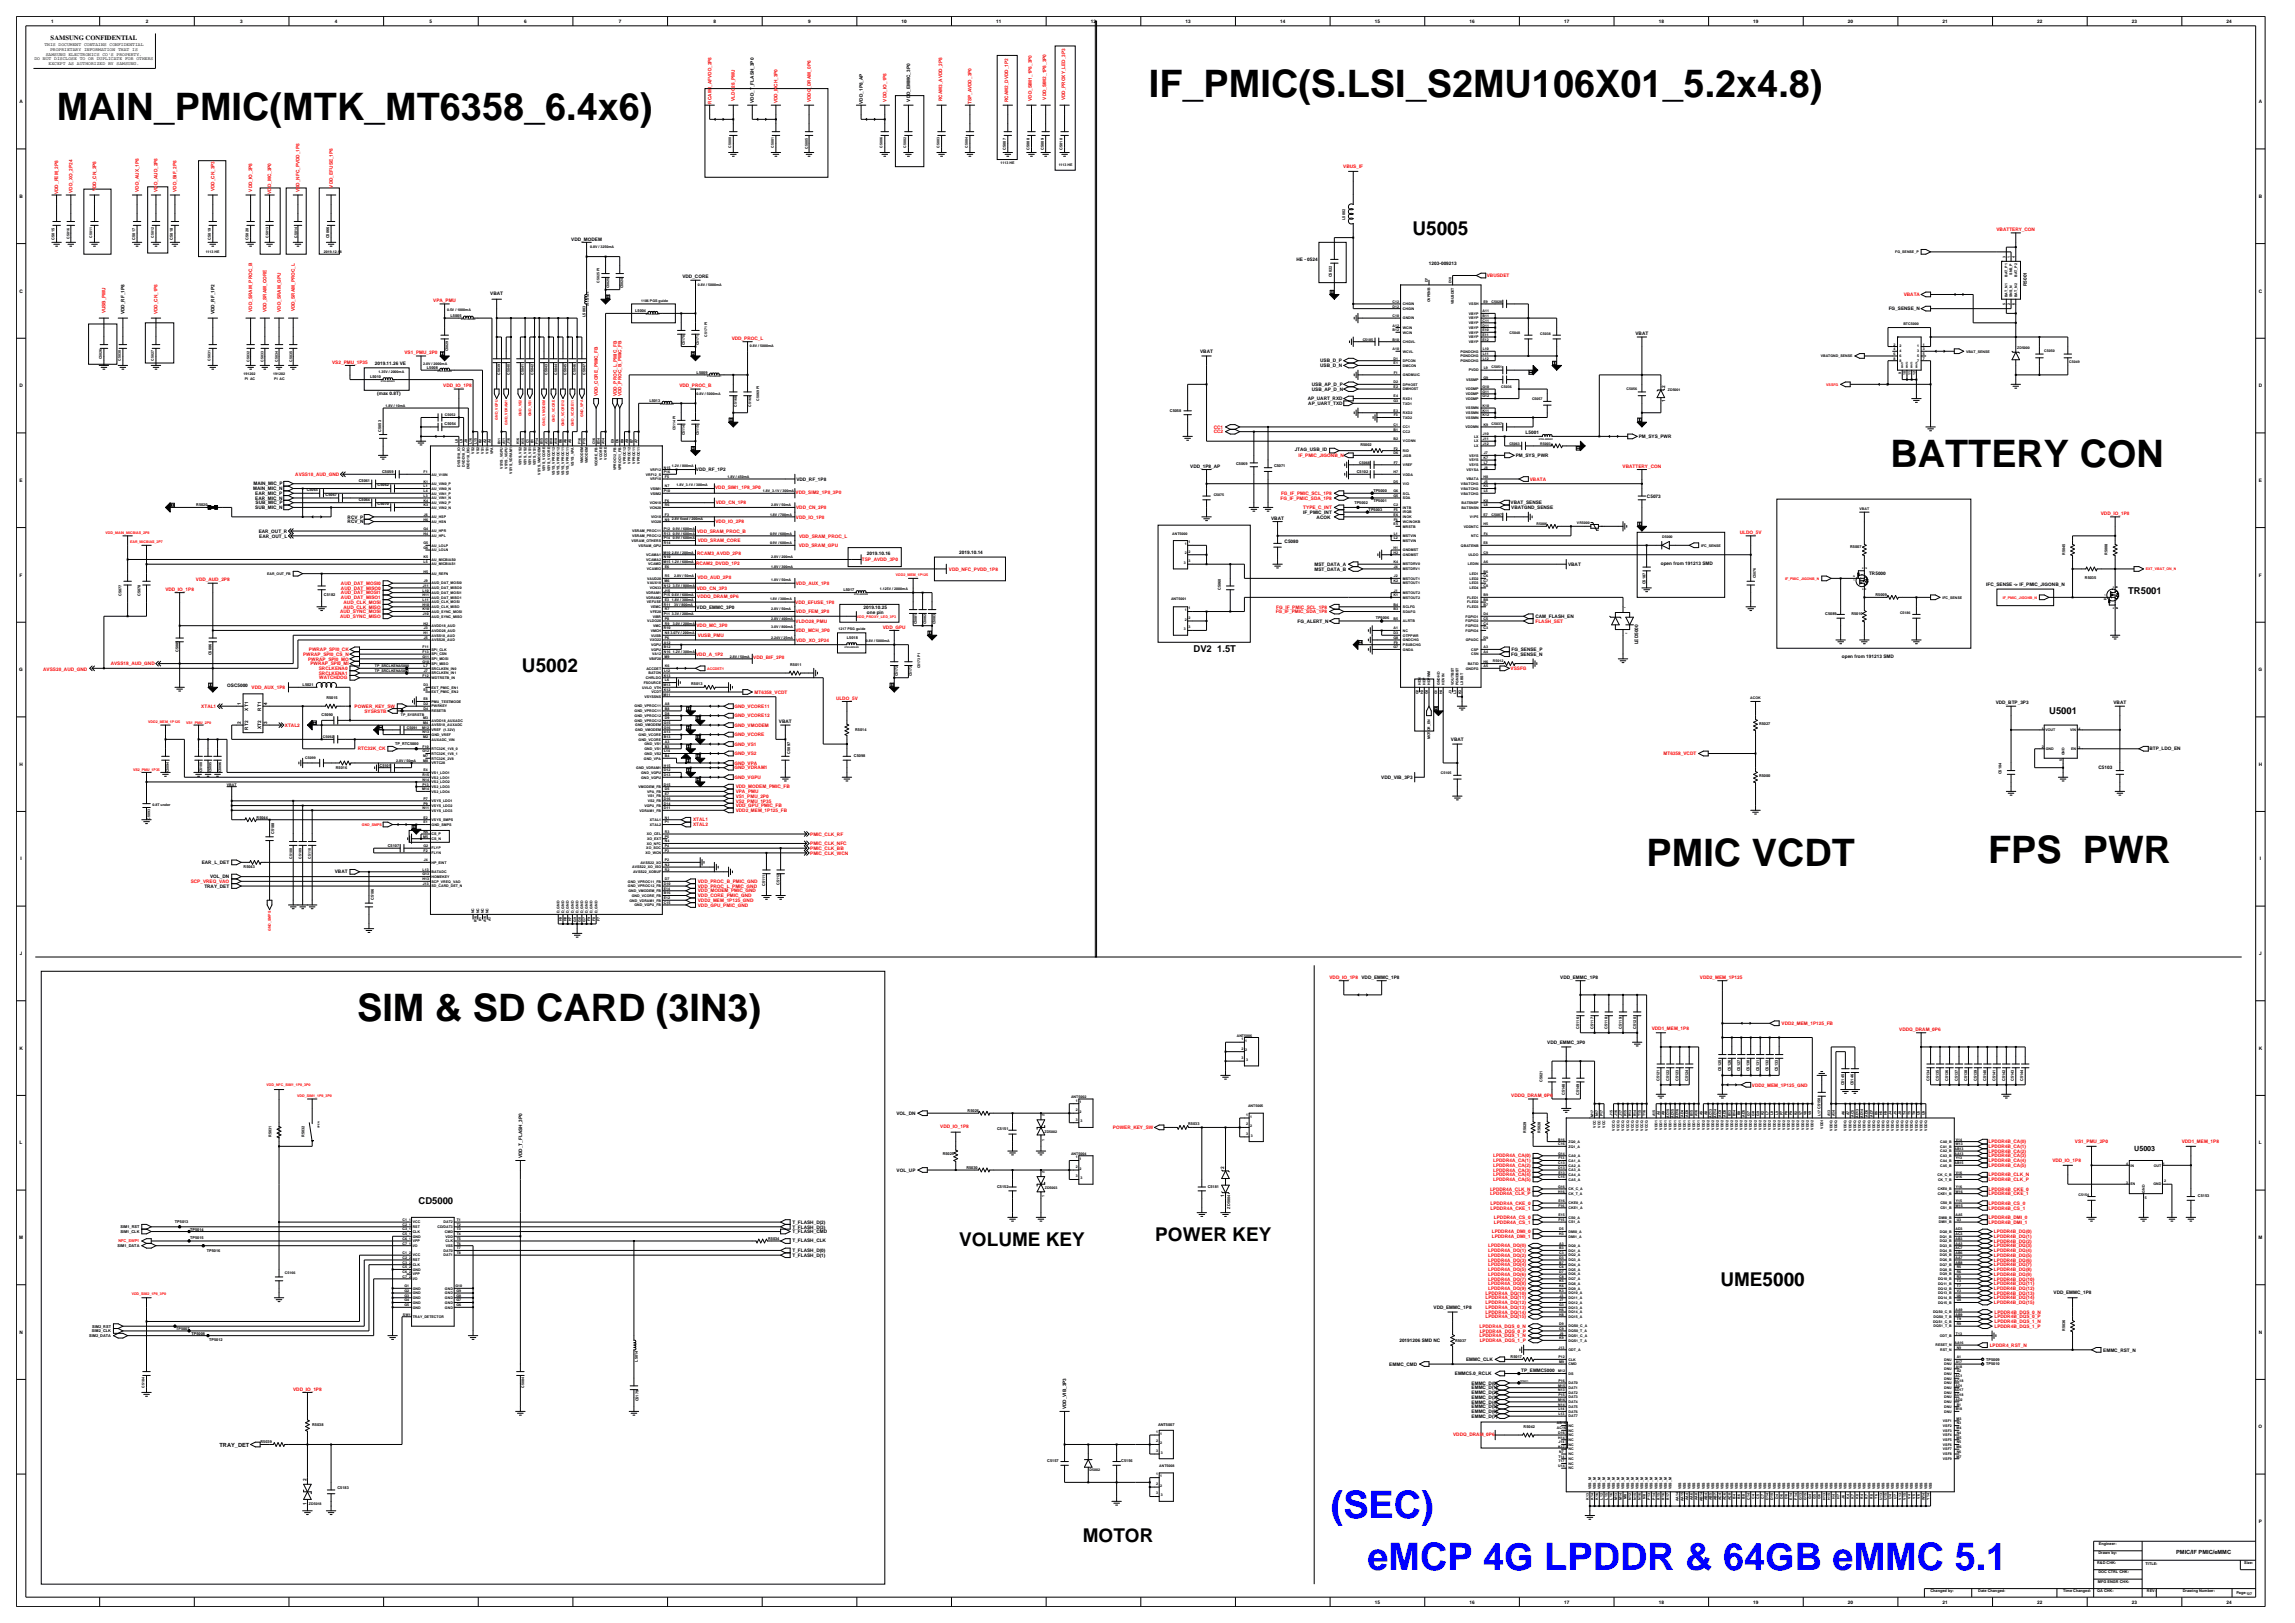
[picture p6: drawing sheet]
<svg xmlns="http://www.w3.org/2000/svg" width="420mm" height="297mm" viewBox="0 0 420 297" stroke-linecap="round" stroke-linejoin="round" font-family="sans-serif">
<defs><g id="words">
<g font-size="6.9">
<text x="210.3" y="17.8">IF_PMIC(S.LSI_S2MU106X01_5.2x4.8)</text>
<text x="10.4" y="21.9">MAIN_PMIC(MTK_MT6358_6.4x6)</text>
<text x="346" y="85.5">BATTERY CON</text>
<text x="301.3" y="158.5">PMIC VCDT</text>
<text x="363.8" y="157.9">FPS PWR</text>
<text x="65.4" y="186.8">SIM &amp; SD CARD (3IN3)</text>
</g>
<g font-size="6.9" fill="#00f">
<text x="243.5" y="277.7">(SEC)</text>
<text x="250.3" y="287.3">eMCP 4G LPDDR &amp; 64GB eMMC 5.1</text>
</g>
<g font-size="3.5">
<text x="258.5" y="43.1">U5005</text>
<text x="95.5" y="122.9">U5002</text>
<text x="175.6" y="227.9">VOLUME KEY</text>
<text x="211.4" y="227">POWER KEY</text>
<text x="314.8" y="235.3">UME5000</text>
<text x="198.2" y="282.1">MOTOR</text>
</g>
<g font-size="1.7">
<text x="389.5" y="108.8">TR5001</text>
<text x="218.4" y="119.3">DV2 1.5T</text>
<text x="375" y="130.7">U5001</text>
<text x="76.6" y="220.4">CD5000</text>
</g>
<text font-size="1.3" x="390.6" y="210.6">U5003</text>
<text font-size="1.2" x="9.3" y="7.4">SAMSUNG CONFIDENTIAL</text>
<g font-size="1">
<text x="40.2" y="264.7">TRAY_DET</text>
<text x="398.2" y="284.4">PMIC/IF PMIC/eMMC</text>
</g>
<g font-size=".9">
<text x="9.3" y="4.2">1</text>
<text x="26.7" y="4.2">2</text>
<text x="44" y="4.2">3</text>
<text x="61.3" y="4.2">4</text>
<text x="78.6" y="4.2">5</text>
<text x="95.9" y="4.2">6</text>
<text x="113.3" y="4.2">7</text>
<text x="130.6" y="4.2">8</text>
<text x="147.9" y="4.2">9</text>
<text x="165" y="4.2">10</text>
<text x="182.3" y="4.2">11</text>
<text x="199.6" y="4.2">12</text>
<text x="217" y="4.2">13</text>
<text x="234.3" y="4.2">14</text>
<text x="251.6" y="4.2">15</text>
<text x="268.9" y="4.2">16</text>
<text x="286.2" y="4.2">17</text>
<text x="303.6" y="4.2">18</text>
<text x="320.9" y="4.2">19</text>
<text x="338.2" y="4.2">20</text>
<text x="355.5" y="4.2">21</text>
<text x="372.8" y="4.2">22</text>
<text x="390.2" y="4.2">23</text>
<text x="407.5" y="4.2">24</text>
<text x="6.3" y="11">DO NOT DISCLOSE TO OR DUPLICATE FOR OTHERS</text>
<text x="8.1" y="8.4">THIS DOCUMENT CONTAINS CONFIDENTIAL</text>
<text x="8.4" y="10.2">SAMSUNG ELECTRONICS CO'S PROPERTY.</text>
<text x="8.9" y="11.9">EXCEPT AS AUTHORIZED BY SAMSUNG.</text>
<text x="9.2" y="9.3">PROPRIETARY INFORMATION THAT IS</text>
<text x="3.6" y="18.9">A</text>
<text x="138" y="18.8" transform="rotate(-90 138 18.8)">VDD_T_FLASH_3P0</text>
<text x="157.9" y="19" transform="rotate(-90 157.9 19)">VDD_1P8_AP</text>
<text x="166.6" y="18.6" transform="rotate(-90 166.6 18.6)">VDD_EMMC_3P0</text>
<text x="413.4" y="18.9">A</text>
<text x="3.6" y="36.2">B</text>
<text x="413.4" y="36.2">B</text>
<text x="104.5" y="44">VDD_MODEM</text>
<text x="237.3" y="47.8">HE - 0524</text>
<text x="3.6" y="53.5">C</text>
<text x="89.7" y="54">VBAT</text>
<text x="124.9" y="50.9">VDD_CORE</text>
<text x="261.5" y="48.5">1203-009213</text>
<text x="370.9" y="52.3" transform="rotate(-90 370.9 52.3)">R5001</text>
<text x="413.4" y="53.5">C</text>
<text x="22.8" y="57.5" transform="rotate(-90 22.8 57.5)">VDD_RF_1P8</text>
<text x="39.3" y="57.5" transform="rotate(-90 39.3 57.5)">VDD_RF_1P2</text>
<text x="345.7" y="56.8">FG_SENSE_N</text>
<text x="219.6" y="64.6">VBAT</text>
<text x="299.3" y="61.3">VBAT</text>
<text x="3.6" y="70.9">D</text>
<text x="68.6" y="66.9">2019.11.26 VE</text>
<text x="240.1" y="71.5">USB_AP_D_N</text>
<text x="240.1" y="70.6">USB_AP_D_P</text>
<text x="241.6" y="67.2">USB_D_N</text>
<text x="241.6" y="66.3">USB_D_P</text>
<text x="304.7" y="71" transform="rotate(-90 304.7 71)">2</text>
<text x="413.4" y="70.9">D</text>
<text x="69" y="72.3">(max 0.8T)</text>
<text x="239.3" y="73.2">AP_UART_RXD</text>
<text x="239.4" y="74.1">AP_UART_TXD</text>
<text x="304.7" y="73.6" transform="rotate(-90 304.7 73.6)">1</text>
<text x="236.9" y="82.5">JTAG_USB_ID</text>
<text x="277.4" y="83.6">PM_SYS_PWR</text>
<text x="279.2" y="79.4">L5001</text>
<text x="299.9" y="80.2">PM_SYS_PWR</text>
<text x="3.6" y="88.2">E</text>
<text x="46.3" y="89.7">MAIN_MIC_N</text>
<text x="46.4" y="88.8">MAIN_MIC_P</text>
<text x="127.3" y="86.2">VDD_RF_1P2</text>
<text x="145.7" y="88">VDD_RF_1P8</text>
<text x="217.8" y="85.6">VDD_1P8_AP</text>
<text x="413.4" y="88.2">E</text>
<text x="46.7" y="93.2">SUB_MIC_N</text>
<text x="46.7" y="91.4">EAR_MIC_N</text>
<text x="46.7" y="90.6">EAR_MIC_P</text>
<text x="46.8" y="92.3">SUB_MIC_P</text>
<text x="63.6" y="94.9">RCV_P</text>
<text x="63.6" y="95.8">RCV_N</text>
<text x="232.6" y="95.1">VBAT</text>
<text x="238.5" y="94">IF_PMIC_INT</text>
<text x="240.9" y="94.9">ACOK</text>
<text x="276.5" y="92.3">VBAT_SENSE</text>
<text x="276.6" y="93.2">VBATGND_SENSE</text>
<text x="301.4" y="91.1">C5073</text>
<text x="47.3" y="97.5">EAR_OUT_R</text>
<text x="47.4" y="98.4">EAR_OUT_L</text>
<text x="158.7" y="101.5">2019.10.16</text>
<text x="175.6" y="101.3">2019.10.14</text>
<text x="235.1" y="99.3">C5080</text>
<text x="3.6" y="105.5">F</text>
<text x="240.6" y="104.4">MST_DATA_B</text>
<text x="240.6" y="103.6">MST_DATA_A</text>
<text x="287" y="103.6">VBAT</text>
<text x="304" y="103.5">open from 191213 SMD</text>
<text x="342.1" y="105.2">TR5000</text>
<text x="363.5" y="107.1">IFC_SENSE -&gt; IF_PMIC_JIGONB_N</text>
<text x="413.4" y="105.5">F</text>
<text x="127.5" y="111.3">VDD_EMMC_3P0</text>
<text x="158" y="111.5">2019.10.25</text>
<text x="158.7" y="112.3">one pin</text>
<text x="237.5" y="113.9">FG_ALERT_N</text>
<text x="281" y="113.1">CAM_FLASH_EN</text>
<text x="276.6" y="119.1">FG_SENSE_P</text>
<text x="299.8" y="117.9" transform="rotate(-90 299.8 117.9)">LED5000</text>
<text x="3.5" y="122.8">G</text>
<text x="41.6" y="125.8">OSC5000</text>
<text x="276.6" y="120">FG_SENSE_N</text>
<text x="337.1" y="120.4">open from 191213 SMD</text>
<text x="413.3" y="122.8">G</text>
<text x="44.1" y="129" transform="rotate(-90 44.1 129)">1</text>
<text x="45.4" y="130" transform="rotate(-90 45.4 130)">XT1</text>
<text x="47.8" y="130" transform="rotate(-90 47.8 130)">RT1</text>
<text x="48.9" y="129" transform="rotate(-90 48.9 129)">4</text>
<text x="365.2" y="128.9">VDD_BTP_3P3</text>
<text x="386.8" y="128.9">VBAT</text>
<text x="44.1" y="132.5" transform="rotate(-90 44.1 132.5)">2</text>
<text x="45.4" y="133.5" transform="rotate(-90 45.4 133.5)">RT2</text>
<text x="47.8" y="133.5" transform="rotate(-90 47.8 133.5)">XT2</text>
<text x="48.9" y="132.5" transform="rotate(-90 48.9 132.5)">3</text>
<text x="142.5" y="132.4">VBAT</text>
<text x="265.5" y="135.6">VBAT</text>
<text x="393.4" y="137.3">BTP_LDO_EN</text>
<text x="3.6" y="140.2">H</text>
<text x="252.8" y="142.5">VDD_VIB_3P3</text>
<text x="384.1" y="140.7">C5103</text>
<text x="413.4" y="140.2">H</text>
<text x="3.7" y="157.5">I</text>
<text x="36.9" y="158.1">EAR_L_DET</text>
<text x="38.5" y="160.7">VOL_DN</text>
<text x="61.3" y="159.8">VBAT</text>
<text x="413.5" y="157.5">I</text>
<text x="37.4" y="162.4">TRAY_DET</text>
<text x="3.6" y="174.8">J</text>
<text x="249.2" y="179.1">VDD_EMMC_1P8</text>
<text x="285.5" y="179.1">VDD_EMMC_1P8</text>
<text x="413.4" y="174.8">J</text>
<text x="283.2" y="191">VDD_EMMC_3P0</text>
<text x="3.6" y="192.1">K</text>
<text x="413.4" y="192.1">K</text>
<text x="3.6" y="209.4">L</text>
<text x="164" y="204">VOL_DN</text>
<text x="413.4" y="209.4">L</text>
<text x="95.5" y="211.9" transform="rotate(-90 95.5 211.9)">VDD_T_FLASH_3P0</text>
<text x="164.1" y="214.4">VOL_UP</text>
<text x="224" y="213.8" transform="rotate(-90 224 213.8)">2</text>
<text x="224" y="219.1" transform="rotate(-90 224 219.1)">1</text>
<text x="3.5" y="226.7">M</text>
<text x="145" y="223.9">T_FLASH_D(2)</text>
<text x="145" y="227.3">T_FLASH_CLK</text>
<text x="145" y="224.8">T_FLASH_D(3)</text>
<text x="145" y="225.7">T_FLASH_CMD</text>
<text x="413.3" y="226.7">M</text>
<text x="145" y="229.1">T_FLASH_D(0)</text>
<text x="145" y="230">T_FLASH_D(1)</text>
<text x="262.4" y="239.5">VDD_EMMC_1P8</text>
<text x="375.8" y="236.7">VDD_EMMC_1P8</text>
<text x="3.6" y="244.1">N</text>
<text x="256.1" y="245.5">20191206 SMD NC</text>
<text x="413.4" y="244.1">N</text>
<text x="254.3" y="249.9">EMMC_CMD</text>
<text x="266.3" y="251.6">EMMC5.0_RCLK</text>
<text x="268.3" y="249.1">EMMC_CLK</text>
<text x="278.4" y="251">TP_EMMC5000</text>
<text x="384.9" y="247.3">EMMC_RST_N</text>
<text x="195.1" y="257.9" transform="rotate(-90 195.1 257.9)">VDD_VIB_3P3</text>
<text x="269.3" y="256">EMMC_D(3)</text>
<text x="269.3" y="257.7">EMMC_D(5)</text>
<text x="269.3" y="256.8">EMMC_D(4)</text>
<text x="269.3" y="253.4">EMMC_D(0)</text>
<text x="269.3" y="254.2">EMMC_D(1)</text>
<text x="269.3" y="255.1">EMMC_D(2)</text>
<text x="269.3" y="258.6">EMMC_D(6)</text>
<text x="269.3" y="259.4">EMMC_D(7)</text>
<text x="413.3" y="261.4">O</text>
<text x="56.1" y="275.4" transform="rotate(-90 56.1 275.4)">1</text>
<text x="56.1" y="271" transform="rotate(-90 56.1 271)">2</text>
<text x="413.4" y="278.7">P</text>
<text x="251.6" y="293.4">15</text>
<text x="268.9" y="293.4">16</text>
<text x="286.2" y="293.4">17</text>
<text x="303.6" y="293.4">18</text>
<text x="320.9" y="293.4">19</text>
<text x="338.2" y="293.4">20</text>
<text x="355.5" y="293.4">21</text>
<text x="372.8" y="293.4">22</text>
<text x="390.2" y="293.4">23</text>
<text x="407.5" y="293.4">24</text>
</g>
<g font-size=".9" fill="#f00">
<text x="130.2" y="19" transform="rotate(-90 130.2 19)">RCAM1_AFVDD_2P8</text>
<text x="134.5" y="18.4" transform="rotate(-90 134.5 18.4)">VLDO28_PMU</text>
<text x="142.3" y="18.9" transform="rotate(-90 142.3 18.9)">VDD_MCH_3P0</text>
<text x="148.4" y="18.7" transform="rotate(-90 148.4 18.7)">VDDQ_DRAM_0P6</text>
<text x="162.2" y="18.6" transform="rotate(-90 162.2 18.6)">VDD_IO_1P8</text>
<text x="172.4" y="18.5" transform="rotate(-90 172.4 18.5)">RCAM3_AVDD_2P8</text>
<text x="177.8" y="19.1" transform="rotate(-90 177.8 19.1)">TSP_AVDD_3P0</text>
<text x="184.5" y="18.7" transform="rotate(-90 184.5 18.7)">RCAM2_DVDD_1P2</text>
<text x="188.9" y="18.4" transform="rotate(-90 188.9 18.4)">VDD_SIM1_1P8_3P0</text>
<text x="191.5" y="18.2" transform="rotate(-90 191.5 18.2)">VDD_SIM2_1P8_3P0</text>
<text x="194.9" y="18.4" transform="rotate(-90 194.9 18.4)">VDD_PROXY_LED_3P3</text>
<text x="10.7" y="35.5" transform="rotate(-90 10.7 35.5)">VDD_FEM_2P8</text>
<text x="13.3" y="35.3" transform="rotate(-90 13.3 35.3)">VDD_XO_2P24</text>
<text x="17.6" y="35" transform="rotate(-90 17.6 35)">VDD_CN_2P8</text>
<text x="25.4" y="35.1" transform="rotate(-90 25.4 35.1)">VDD_AUX_1P8</text>
<text x="28.9" y="35.1" transform="rotate(-90 28.9 35.1)">VDD_AUD_2P8</text>
<text x="32.3" y="35.1" transform="rotate(-90 32.3 35.1)">VDD_BIF_2P8</text>
<text x="39.3" y="35" transform="rotate(-90 39.3 35)">VDD_CN_3P3</text>
<text x="46.2" y="35.1" transform="rotate(-90 46.2 35.1)">VDD_IO_2P8</text>
<text x="49.6" y="35.5" transform="rotate(-90 49.6 35.5)">VDD_MC_3P0</text>
<text x="54.8" y="35.2" transform="rotate(-90 54.8 35.2)">VDD_NFC_PVDD_1P8</text>
<text x="60.9" y="34.3" transform="rotate(-90 60.9 34.3)">VDD_EFUSE_1P8</text>
<text x="245.8" y="30.8">VBUS_IF</text>
<text x="365.4" y="42.3">VBATTERY_CON</text>
<text x="272.1" y="50.7">VBUSDET</text>
<text x="19.3" y="57.4" transform="rotate(-90 19.3 57.4)">VUSB_PMU</text>
<text x="28.9" y="57.5" transform="rotate(-90 28.9 57.5)">VDD_CN_1P8</text>
<text x="46.2" y="57" transform="rotate(-90 46.2 57)">VDD_SRAM_PROC_B</text>
<text x="48.8" y="57.1" transform="rotate(-90 48.8 57.1)">VDD_SRAM_CORE</text>
<text x="51.4" y="57" transform="rotate(-90 51.4 57)">VDD_SRAM_GPU</text>
<text x="54" y="57" transform="rotate(-90 54 57)">VDD_SRAM_PROC_L</text>
<text x="79.3" y="55.3">VPA_PMU</text>
<text x="348.4" y="54.2">VBATA</text>
<text x="74" y="64.8">VS1_PMU_2P0</text>
<text x="133.9" y="62.2">VDD_PROC_L</text>
<text x="60.8" y="66.5">VS2_PMU_1P35</text>
<text x="81.1" y="70.9">VDD_IO_1P8</text>
<text x="124.3" y="70.9">VDD_PROC_B</text>
<text x="109.4" y="72.5" transform="rotate(-90 109.4 72.5)">VDD_CORE_PMIC_FB</text>
<text x="112.9" y="72.5" transform="rotate(-90 112.9 72.5)">VDD_PROC_L_PMIC_FB</text>
<text x="113.7" y="72.5" transform="rotate(-90 113.7 72.5)">VDD_PROC_B_PMIC_FB</text>
<text x="222.1" y="79.3">CC2</text>
<text x="222.1" y="78.4">CC1</text>
<text x="237.6" y="83.6">IF_PMIC_JIGONB_N</text>
<text x="54" y="87.1">AVSS18_AUD_GND</text>
<text x="130.9" y="89.5">VDD_SIM1_1P8_3P0</text>
<text x="280" y="88">VBATA</text>
<text x="296.9" y="85.6">VBATTERY_CON</text>
<text x="130.9" y="95.8">VDD_IO_2P8</text>
<text x="131" y="92.3">VDD_CN_1P8</text>
<text x="145.6" y="90.3">VDD_SIM2_1P8_3P0</text>
<text x="145.7" y="94.9">VDD_IO_1P8</text>
<text x="145.7" y="93.2">VDD_CN_2P8</text>
<text x="234.3" y="91.4">FG_IF_PMIC_SDA_1P8</text>
<text x="234.4" y="90.6">FG_IF_PMIC_SCL_1P8</text>
<text x="238.5" y="93.2">TYPE_C_INT</text>
<text x="384.5" y="94.2">VDD_IO_1P8</text>
<text x="127.6" y="97.5">VDD_SRAM_PROC_B</text>
<text x="127.6" y="101.6">RCAM3_AVDD_2P8</text>
<text x="127.7" y="99.2">VDD_SRAM_CORE</text>
<text x="146.2" y="100.1">VDD_SRAM_GPU</text>
<text x="146.2" y="98.4">VDD_SRAM_PROC_L</text>
<text x="318.4" y="97.7">ULDO_5V</text>
<text x="35.8" y="106.4">VDD_AUD_2P8</text>
<text x="62.4" y="107">AUD_DAT_MOSI0</text>
<text x="62.4" y="107.9">AUD_DAT_MISO0</text>
<text x="127.4" y="103.3">RCAM2_DVDD_1P2</text>
<text x="127.5" y="107.9">VDD_CN_3P3</text>
<text x="127.6" y="105.9">VDD_AUD_2P8</text>
<text x="145.6" y="107">VDD_AUX_1P8</text>
<text x="157.7" y="102.7">TSP_AVDD_3P0</text>
<text x="173.7" y="104.4">VDD_NFC_PVDD_1P8</text>
<text x="30.3" y="108.1">VDD_IO_1P8</text>
<text x="62.2" y="113.1">AUD_SYNC_MISO</text>
<text x="62.2" y="112.2">AUD_SYNC_MOSI</text>
<text x="62.4" y="109.6">AUD_DAT_MISO1</text>
<text x="62.4" y="108.8">AUD_DAT_MOSI1</text>
<text x="62.9" y="111.3">AUD_CLK_MISO</text>
<text x="62.9" y="110.5">AUD_CLK_MOSI</text>
<text x="127.6" y="109.4">VDDQ_DRAM_0P6</text>
<text x="145.5" y="110.5">VDD_EFUSE_1P8</text>
<text x="145.6" y="113.9">VLDO28_PMU</text>
<text x="145.6" y="112.2">VDD_FEM_2P8</text>
<text x="233.5" y="112.2">FG_IF_PMIC_SDA_1P8</text>
<text x="233.6" y="111.3">FG_IF_PMIC_SCL_1P8</text>
<text x="281" y="113.9">FLASH_SET</text>
<text x="56.5" y="119.1">PWRAP_SPI0_CK</text>
<text x="127.5" y="114.8">VDD_MC_3P0</text>
<text x="127.7" y="116.6">VUSB_PMU</text>
<text x="145.6" y="115.7">VDD_MCH_3P0</text>
<text x="145.7" y="117.4">VDD_XO_2P24</text>
<text x="161.6" y="115">VDD_GPU</text>
<text x="7.9" y="122.7">AVSS28_AUD_GND</text>
<text x="20.3" y="121.7">AVSS18_AUD_GND</text>
<text x="55.5" y="120">PWRAP_SPI0_CS_N</text>
<text x="56.4" y="120.9">PWRAP_SPI0_MO</text>
<text x="56.8" y="121.7">PWRAP_SPI0_MI</text>
<text x="58.3" y="123.5">SRCLKENA1</text>
<text x="58.3" y="122.6">SRCLKENA0</text>
<text x="58.4" y="124.3">WATCHDOG</text>
<text x="127.4" y="120">VDD_A_1P2</text>
<text x="137.8" y="120.7">VDD_BIF_2P8</text>
<text x="276.5" y="122.6">VSSFG</text>
<text x="36.8" y="129.5">XTAL1</text>
<text x="46" y="126.1">VDD_AUX_1P8</text>
<text x="64.9" y="129.5">POWER_KEY_SW</text>
<text x="66.7" y="130.4">SYSRSTB</text>
<text x="134.4" y="129.5">GND_VCORE11</text>
<text x="134.4" y="131.3">GND_VCORE12</text>
<text x="138.1" y="126.9">MT6358_VCDT</text>
<text x="153" y="128">ULDO_5V</text>
<text x="52.1" y="133">XTAL2</text>
<text x="65.5" y="137.3">RTC32K_CK</text>
<text x="134.4" y="133">GND_VMODEM</text>
<text x="134.4" y="134.7">GND_VCORE</text>
<text x="134.4" y="136.5">GND_VS1</text>
<text x="134.4" y="142.5">GND_VGPU</text>
<text x="134.4" y="138.2">GND_VS2</text>
<text x="134.4" y="139.9">GND_VPA</text>
<text x="134.4" y="140.8">GND_VDRAM1</text>
<text x="304.4" y="138.2">MT6358_VCDT</text>
<text x="134.6" y="146">VS1_PMU_2P0</text>
<text x="134.6" y="145.1">VPA_PMU</text>
<text x="134.6" y="146.9">VS2_PMU_1P35</text>
<text x="134.6" y="144.3">VDD_MODEM_PMIC_FB</text>
<text x="134.6" y="147.7">VDD_GPU_PMIC_FB</text>
<text x="134.6" y="148.6">VDD2_MEM_1P125_FB</text>
<text x="126.8" y="151.2">XTAL2</text>
<text x="126.8" y="150.3">XTAL1</text>
<text x="148.3" y="155.5">PMIC_CLK_BB</text>
<text x="148.3" y="154.7">PMIC_CLK_NFC</text>
<text x="148.3" y="152.9">PMIC_CLK_RF</text>
<text x="34.9" y="161.6">SCP_VREQ_VAO</text>
<text x="127.7" y="161.6">VDD_PROC_B_PMIC_GND</text>
<text x="148.3" y="156.4">PMIC_CLK_WCN</text>
<text x="127.7" y="165">VDD2_MEM_1P125_GND</text>
<text x="127.7" y="165.9">VDD_GPU_PMIC_GND</text>
<text x="127.7" y="163.3">VDD_MODEM_PMIC_GND</text>
<text x="127.7" y="164.2">VDD_CORE_PMIC_GND</text>
<text x="127.7" y="162.4">VDD_PROC_L_PMIC_GND</text>
<text x="243.3" y="179.1">VDD_IO_1P8</text>
<text x="311.1" y="179.1">VDD2_MEM_1P125</text>
<text x="302.3" y="188.4">VDD1_MEM_1P8</text>
<text x="326" y="187.6">VDD2_MEM_1P125_FB</text>
<text x="347.6" y="188.6">VDDQ_DRAM_0P6</text>
<text x="276.6" y="200.8">VDDQ_DRAM_0P6</text>
<text x="320.6" y="198.8">VDD2_MEM_1P125_GND</text>
<text x="172.1" y="206.4">VDD_IO_1P8</text>
<text x="203.7" y="206.6">POWER_KEY_SW</text>
<text x="363.9" y="209.2">LPDDR4B_CA(0)</text>
<text x="379.7" y="209.2">VS1_PMU_2P0</text>
<text x="399.3" y="209.2">VDD1_MEM_1P8</text>
<text x="273.3" y="214.4">LPDDR4A_CA(3)</text>
<text x="273.3" y="213.5">LPDDR4A_CA(2)</text>
<text x="273.3" y="211.8">LPDDR4A_CA(0)</text>
<text x="273.3" y="212.7">LPDDR4A_CA(1)</text>
<text x="273.3" y="215.3">LPDDR4A_CA(4)</text>
<text x="363.9" y="213.5">LPDDR4B_CA(5)</text>
<text x="363.9" y="210.9">LPDDR4B_CA(2)</text>
<text x="363.9" y="211.8">LPDDR4B_CA(3)</text>
<text x="363.9" y="212.7">LPDDR4B_CA(4)</text>
<text x="363.9" y="210.1">LPDDR4B_CA(1)</text>
<text x="363.9" y="215.3">LPDDR4B_CLK_N</text>
<text x="375.6" y="212.7">VDD_IO_1P8</text>
<text x="272.7" y="217.9">LPDDR4A_CLK_N</text>
<text x="272.7" y="218.7">LPDDR4A_CLK_P</text>
<text x="272.8" y="221.3">LPDDR4A_CKE_1</text>
<text x="272.8" y="220.5">LPDDR4A_CKE_0</text>
<text x="273.3" y="216.1">LPDDR4A_CA(5)</text>
<text x="363.9" y="216.1">LPDDR4B_CLK_P</text>
<text x="363.9" y="217.9">LPDDR4B_CKE_0</text>
<text x="363.9" y="220.5">LPDDR4B_CS_0</text>
<text x="363.9" y="218.7">LPDDR4B_CKE_1</text>
<text x="363.9" y="221.3">LPDDR4B_CS_1</text>
<text x="273" y="226.5">LPDDR4A_DMI_1</text>
<text x="273" y="225.7">LPDDR4A_DMI_0</text>
<text x="273.4" y="223.9">LPDDR4A_CS_1</text>
<text x="273.4" y="223.1">LPDDR4A_CS_0</text>
<text x="363.9" y="223.1">LPDDR4B_DMI_0</text>
<text x="363.9" y="223.9">LPDDR4B_DMI_1</text>
<text x="364.9" y="225.7">LPDDR4B_DQ(0)</text>
<text x="364.9" y="226.5">LPDDR4B_DQ(1)</text>
<text x="364.9" y="227.4">LPDDR4B_DQ(2)</text>
<text x="272.3" y="228.3">LPDDR4A_DQ(0)</text>
<text x="272.3" y="232.6">LPDDR4A_DQ(5)</text>
<text x="272.3" y="230">LPDDR4A_DQ(2)</text>
<text x="272.3" y="231.7">LPDDR4A_DQ(4)</text>
<text x="272.3" y="229.1">LPDDR4A_DQ(1)</text>
<text x="272.3" y="233.5">LPDDR4A_DQ(6)</text>
<text x="272.3" y="230.9">LPDDR4A_DQ(3)</text>
<text x="364.9" y="230.9">LPDDR4B_DQ(6)</text>
<text x="364.9" y="228.3">LPDDR4B_DQ(3)</text>
<text x="364.9" y="229.1">LPDDR4B_DQ(4)</text>
<text x="364.9" y="231.7">LPDDR4B_DQ(7)</text>
<text x="364.9" y="230">LPDDR4B_DQ(5)</text>
<text x="364.9" y="233.5">LPDDR4B_DQ(9)</text>
<text x="364.9" y="232.6">LPDDR4B_DQ(8)</text>
<text x="271.9" y="239.5">LPDDR4A_DQ(13)</text>
<text x="271.9" y="236.9">LPDDR4A_DQ(10)</text>
<text x="271.9" y="238.6">LPDDR4A_DQ(12)</text>
<text x="271.9" y="237.8">LPDDR4A_DQ(11)</text>
<text x="272.3" y="234.3">LPDDR4A_DQ(7)</text>
<text x="272.3" y="236.1">LPDDR4A_DQ(9)</text>
<text x="272.3" y="235.2">LPDDR4A_DQ(8)</text>
<text x="364.9" y="236.1">LPDDR4B_DQ(12)</text>
<text x="364.9" y="235.2">LPDDR4B_DQ(11)</text>
<text x="364.9" y="234.3">LPDDR4B_DQ(10)</text>
<text x="364.9" y="236.9">LPDDR4B_DQ(13)</text>
<text x="364.9" y="238.6">LPDDR4B_DQ(15)</text>
<text x="364.9" y="237.8">LPDDR4B_DQ(14)</text>
<text x="270.8" y="243">LPDDR4A_DQS_0_N</text>
<text x="270.8" y="244.7">LPDDR4A_DQS_1_N</text>
<text x="270.8" y="243.9">LPDDR4A_DQS_0_P</text>
<text x="270.8" y="245.6">LPDDR4A_DQS_1_P</text>
<text x="271.9" y="240.4">LPDDR4A_DQ(14)</text>
<text x="271.9" y="241.3">LPDDR4A_DQ(15)</text>
<text x="365" y="240.4">LPDDR4B_DQS_0_N</text>
<text x="365" y="241.3">LPDDR4B_DQS_0_P</text>
<text x="365" y="242.1">LPDDR4B_DQS_1_N</text>
<text x="365" y="243">LPDDR4B_DQS_1_P</text>
<text x="364.1" y="246.4">LPDDR4_RST_N</text>
<text x="53.7" y="254.5">VDD_IO_1P8</text>
<text x="265.9" y="262.7">VDDQ_DRAM_0P6</text>
</g>
<g font-size=".7">
<text x="133.8" y="27" transform="rotate(-90 133.8 27)">C5000</text>
<text x="141.6" y="27" transform="rotate(-90 141.6 27)">C5001</text>
<text x="147.8" y="27.3" transform="rotate(-90 147.8 27.3)">C5005</text>
<text x="161.5" y="27" transform="rotate(-90 161.5 27)">C5006</text>
<text x="165.9" y="27" transform="rotate(-90 165.9 27)">C5002</text>
<text x="171.9" y="27" transform="rotate(-90 171.9 27)">C5003</text>
<text x="177.1" y="27" transform="rotate(-90 177.1 27)">C5004</text>
<text x="184.1" y="27.4" transform="rotate(-90 184.1 27.4)">C5007</text>
<text x="188.4" y="27.4" transform="rotate(-90 188.4 27.4)">C5008</text>
<text x="191" y="27.4" transform="rotate(-90 191 27.4)">C5009</text>
<text x="194.5" y="27.4" transform="rotate(-90 194.5 27.4)">C5010</text>
<text x="183.1" y="30.1">1113 HE</text>
<text x="193.7" y="30.3">1113 HE</text>
<text x="246.2" y="40.2" transform="rotate(-90 246.2 40.2)">L5002</text>
<text x="10" y="43.8" transform="rotate(-90 10 43.8)">C5015</text>
<text x="12.7" y="43.7" transform="rotate(-90 12.7 43.7)">C5016</text>
<text x="16.9" y="43.5" transform="rotate(-90 16.9 43.5)">C5011</text>
<text x="24.7" y="43.8" transform="rotate(-90 24.7 43.8)">C5017</text>
<text x="28.1" y="43.5" transform="rotate(-90 28.1 43.5)">C5012</text>
<text x="31.7" y="43.8" transform="rotate(-90 31.7 43.8)">C5018</text>
<text x="37.6" y="46.3">1113 HE</text>
<text x="38.6" y="43.8" transform="rotate(-90 38.6 43.8)">C5019</text>
<text x="45.5" y="43.8" transform="rotate(-90 45.5 43.8)">C5020</text>
<text x="49.2" y="43.5" transform="rotate(-90 49.2 43.5)">C5013</text>
<text x="54.4" y="43.5" transform="rotate(-90 54.4 43.5)">C5014</text>
<text x="59.3" y="46.3">2019.12.18</text>
<text x="60.2" y="43.6" transform="rotate(-90 60.2 43.6)">C5066</text>
<text x="108" y="45.4">0.8V / 3250mA</text>
<text x="346.9" y="46.3">FG_SENSE_P</text>
<text x="367" y="47.1" transform="rotate(-90 367 47.1)">3</text>
<text x="367.9" y="47.1" transform="rotate(-90 367.9 47.1)">1</text>
<text x="368.7" y="47.1" transform="rotate(-90 368.7 47.1)">4</text>
<text x="109.7" y="51.7" transform="rotate(-90 109.7 51.7)">C5025 PI</text>
<text x="111.5" y="52.8" transform="rotate(-90 111.5 52.8)">C5025</text>
<text x="114.1" y="52.8" transform="rotate(-90 114.1 52.8)">C5024</text>
<text x="127.7" y="52.4">0.8V / 5000mA</text>
<text x="243.8" y="50.8" transform="rotate(-90 243.8 50.8)">C5022</text>
<text x="261.3" y="51.7" transform="rotate(-90 261.3 51.7)">D7</text>
<text x="265.6" y="51.9" transform="rotate(-90 265.6 51.9)">D10</text>
<text x="367.4" y="50.7" transform="rotate(-90 367.4 50.7)">BAT_P1</text>
<text x="368.3" y="50.3" transform="rotate(-90 368.3 50.3)">SNS_P</text>
<text x="369.1" y="50.7" transform="rotate(-90 369.1 50.7)">BAT_P2</text>
<text x="81.8" y="56.9">0.5V / 1000mA</text>
<text x="82.5" y="58">L5005</text>
<text x="107.1" y="58" transform="rotate(-90 107.1 58)">L5003</text>
<text x="116.2" y="57.1">L5004</text>
<text x="117.3" y="55.2">1106 PGS guide</text>
<text x="254.8" y="56.3">D12</text>
<text x="254.8" y="58">C10</text>
<text x="254.8" y="55.4">C12</text>
<text x="254.8" y="59.7">A12</text>
<text x="256.8" y="56.7">CHGIN</text>
<text x="256.8" y="58.4">GNDIN</text>
<text x="256.8" y="55.8">CHGIN</text>
<text x="261.7" y="55.3" transform="rotate(-90 261.7 55.3)">OVPENB</text>
<text x="266.1" y="55.7" transform="rotate(-90 266.1 55.7)">VBUSDET</text>
<text x="268.8" y="55.8">VSSH</text>
<text x="268.8" y="59.3">VBYP</text>
<text x="268.8" y="58.4">VBYP</text>
<text x="268.8" y="57.6">VBYP</text>
<text x="271.3" y="59.7">D11</text>
<text x="271.3" y="58.9">C11</text>
<text x="271.3" y="58">B11</text>
<text x="271.3" y="57.1">A11</text>
<text x="271.5" y="55.4">E9</text>
<text x="273" y="55.4">C5028</text>
<text x="348.3" y="59.5">BTC5000</text>
<text x="367" y="55.8" transform="rotate(-90 367 55.8)">5</text>
<text x="367.4" y="54.4" transform="rotate(-90 367.4 54.4)">BAT_N1</text>
<text x="367.9" y="55.8" transform="rotate(-90 367.9 55.8)">2</text>
<text x="368.3" y="54.4" transform="rotate(-90 368.3 54.4)">SNS_N</text>
<text x="368.7" y="55.8" transform="rotate(-90 368.7 55.8)">6</text>
<text x="369.1" y="54.4" transform="rotate(-90 369.1 54.4)">BAT_N2</text>
<text x="18.6" y="65.8" transform="rotate(-90 18.6 65.8)">C5026</text>
<text x="28.1" y="66" transform="rotate(-90 28.1 66)">C5027</text>
<text x="82" y="64.3" transform="rotate(-90 82 64.3)">C5029</text>
<text x="125.3" y="63.2" transform="rotate(-90 125.3 63.2)">C5170</text>
<text x="127.9" y="63.2" transform="rotate(-90 127.9 63.2)">C5171</text>
<text x="129.4" y="61.7" transform="rotate(-90 129.4 61.7)">C5171 PI</text>
<text x="137.2" y="63.4">0.8V / 5000mA</text>
<text x="249.4" y="62.3">C5185</text>
<text x="254.8" y="62.3">B10</text>
<text x="254.8" y="60.6">B12</text>
<text x="254.8" y="64.1">A10</text>
<text x="255" y="65.8">D1</text>
<text x="256.8" y="62.8">CHGVL</text>
<text x="256.8" y="61">WCIN</text>
<text x="256.8" y="64.5">WCVL</text>
<text x="256.8" y="60.2">WCIN</text>
<text x="267.3" y="64.5">PGNDCHG</text>
<text x="267.3" y="65.4">PGNDCHG</text>
<text x="268.8" y="61">VBYP</text>
<text x="268.8" y="61.9">VBYP</text>
<text x="268.8" y="62.8">VBYP</text>
<text x="268.8" y="60.2">VBYP</text>
<text x="271.3" y="60.6">E10</text>
<text x="271.3" y="61.5">E11</text>
<text x="271.3" y="62.3">E12</text>
<text x="271.3" y="64.1">L10</text>
<text x="271.3" y="64.9">L11</text>
<text x="271.3" y="65.8">L12</text>
<text x="276.3" y="61.1">C5048</text>
<text x="281.9" y="61.2">C5038</text>
<text x="333.2" y="65.4">VBATGND_SENSE</text>
<text x="346.6" y="65">6</text>
<text x="346.6" y="65.8">8</text>
<text x="346.6" y="63.2">2</text>
<text x="346.6" y="64.1">4</text>
<text x="347.6" y="65.3">6</text>
<text x="347.6" y="63.6">2</text>
<text x="347.6" y="64.5">4</text>
<text x="350.9" y="63.6">1</text>
<text x="350.9" y="64.5">3</text>
<text x="350.9" y="65.3">5</text>
<text x="351.9" y="65.8">7</text>
<text x="351.9" y="64.1">3</text>
<text x="351.9" y="65">5</text>
<text x="351.9" y="63.2">1</text>
<text x="359.8" y="64.5">VBAT_SENSE</text>
<text x="369.2" y="63.9">ZD5000</text>
<text x="374.1" y="64.5">C5050</text>
<text x="22.1" y="66" transform="rotate(-90 22.1 66)">C5030</text>
<text x="38.5" y="66" transform="rotate(-90 38.5 66)">C5031</text>
<text x="44.6" y="68.6">191202</text>
<text x="44.8" y="69.5">PI AC</text>
<text x="45.6" y="66.2" transform="rotate(-90 45.6 66.2)">C5032</text>
<text x="48.2" y="66.2" transform="rotate(-90 48.2 66.2)">C5033</text>
<text x="50" y="68.6">191202</text>
<text x="50.2" y="69.5">PI AC</text>
<text x="50.9" y="66.2" transform="rotate(-90 50.9 66.2)">C5034</text>
<text x="53.4" y="66.2" transform="rotate(-90 53.4 66.2)">C5035</text>
<text x="67.7" y="69.3">L5010</text>
<text x="69.3" y="68.2">1.35V / 2000mA</text>
<text x="77.5" y="66.9">2.0V / 2000mA</text>
<text x="78.1" y="67.5">L5008</text>
<text x="91.5" y="68.6" transform="rotate(-90 91.5 68.6)">C5039</text>
<text x="93.3" y="68.6" transform="rotate(-90 93.3 68.6)">C5040</text>
<text x="95.9" y="68.6" transform="rotate(-90 95.9 68.6)">C5041</text>
<text x="97.6" y="68.6" transform="rotate(-90 97.6 68.6)">C5042</text>
<text x="100.2" y="68.6" transform="rotate(-90 100.2 68.6)">C5043</text>
<text x="101.9" y="68.6" transform="rotate(-90 101.9 68.6)">C5044</text>
<text x="103.7" y="68.6" transform="rotate(-90 103.7 68.6)">C5045</text>
<text x="105.4" y="68.6" transform="rotate(-90 105.4 68.6)">C5046</text>
<text x="107.1" y="68.6" transform="rotate(-90 107.1 68.6)">C5047</text>
<text x="127.5" y="68.4">L5009</text>
<text x="255" y="70.1">D2</text>
<text x="255" y="66.7">E1</text>
<text x="255" y="71">E2</text>
<text x="255.1" y="68.4">F1</text>
<text x="256.8" y="68.8">GNDMUIC</text>
<text x="256.8" y="67.1">DMCON</text>
<text x="256.8" y="71.4">DMHOST</text>
<text x="256.8" y="70.6">DPHOST</text>
<text x="256.8" y="66.2">DPCON</text>
<text x="267.3" y="66.2">PGNDCHG</text>
<text x="268.2" y="71.4">VDDMP</text>
<text x="268.3" y="69.7">VSSMP</text>
<text x="268.8" y="68">PVDD</text>
<text x="271.3" y="71.9">G11</text>
<text x="271.3" y="71">G10</text>
<text x="271.5" y="69.3">G9</text>
<text x="271.5" y="67.5">L9</text>
<text x="273" y="67.3">C5051</text>
<text x="274.7" y="71">C5036</text>
<text x="297.7" y="71.4">C5056</text>
<text x="305.2" y="71.6">ZD5001</text>
<text x="347.6" y="66.2">8</text>
<text x="347.9" y="68.4" transform="rotate(-90 347.9 68.4)">9</text>
<text x="348.8" y="68.6" transform="rotate(-90 348.8 68.6)">10</text>
<text x="349.7" y="68.6" transform="rotate(-90 349.7 68.6)">11</text>
<text x="350.5" y="68.6" transform="rotate(-90 350.5 68.6)">12</text>
<text x="350.9" y="66.2">7</text>
<text x="378.7" y="66.4">C5049</text>
<text x="70.6" y="74.5">1.8V / 10mA</text>
<text x="81.4" y="77.8">C5054</text>
<text x="81.4" y="76.2">C5052</text>
<text x="118.8" y="73.6">L5013</text>
<text x="127.5" y="72.3">0.8V / 5000mA</text>
<text x="134.8" y="74.4" transform="rotate(-90 134.8 74.4)">C5168</text>
<text x="137.4" y="74.4" transform="rotate(-90 137.4 74.4)">C5169</text>
<text x="139" y="73.4" transform="rotate(-90 139 73.4)">C5069 PI</text>
<text x="214.1" y="75.3">C5058</text>
<text x="255" y="73.6">G3</text>
<text x="255" y="77.9">C1</text>
<text x="255" y="72.7">E4</text>
<text x="255" y="75.3">E3</text>
<text x="255.1" y="76.2">F3</text>
<text x="256.8" y="74">TXD1</text>
<text x="256.8" y="76.6">TXD2</text>
<text x="256.8" y="73.2">RXD1</text>
<text x="256.8" y="75.8">RXD2</text>
<text x="268.2" y="72.3">VDDMP</text>
<text x="268.2" y="73.2">VDDMP</text>
<text x="268.3" y="74.9">VSSMN</text>
<text x="268.3" y="75.8">VSSMN</text>
<text x="268.3" y="76.6">VSSMN</text>
<text x="271.3" y="72.7">G12</text>
<text x="271.3" y="74.5">K10</text>
<text x="271.3" y="75.3">K11</text>
<text x="271.3" y="76.2">K12</text>
<text x="271.5" y="77.9">K9</text>
<text x="273" y="77.7">C5037</text>
<text x="280.4" y="73.2">C5057</text>
<text x="69.8" y="79" transform="rotate(-90 69.8 79)">C5053</text>
<text x="83.8" y="81.1" transform="rotate(-90 83.8 81.1)">L8</text>
<text x="84.6" y="81.1" transform="rotate(-90 84.6 81.1)">L9</text>
<text x="85.5" y="81.1" transform="rotate(-90 85.5 81.1)">J8</text>
<text x="86.4" y="81.3" transform="rotate(-90 86.4 81.3)">L16</text>
<text x="86.8" y="83" transform="rotate(-90 86.8 83)">VS2</text>
<text x="87.2" y="81.3" transform="rotate(-90 87.2 81.3)">L15</text>
<text x="87.7" y="83" transform="rotate(-90 87.7 83)">VS2</text>
<text x="88.1" y="81.2" transform="rotate(-90 88.1 81.2)">B2</text>
<text x="88.5" y="83" transform="rotate(-90 88.5 83)">VS1</text>
<text x="89" y="81.2" transform="rotate(-90 89 81.2)">A2</text>
<text x="89.4" y="83" transform="rotate(-90 89.4 83)">VS1</text>
<text x="89.8" y="81.2" transform="rotate(-90 89.8 81.2)">A4</text>
<text x="90.3" y="83.2" transform="rotate(-90 90.3 83.2)">VPA</text>
<text x="91.6" y="81.3" transform="rotate(-90 91.6 81.3)">B11</text>
<text x="92.4" y="81.3" transform="rotate(-90 92.4 81.3)">A11</text>
<text x="93.3" y="81.3" transform="rotate(-90 93.3 81.3)">J16</text>
<text x="95" y="81.3" transform="rotate(-90 95 81.3)">K16</text>
<text x="95.9" y="81.3" transform="rotate(-90 95.9 81.3)">K15</text>
<text x="96.8" y="81.2" transform="rotate(-90 96.8 81.2)">C1</text>
<text x="97.6" y="81.2" transform="rotate(-90 97.6 81.2)">B1</text>
<text x="98.5" y="81.3" transform="rotate(-90 98.5 81.3)">F14</text>
<text x="99.4" y="81.3" transform="rotate(-90 99.4 81.3)">B15</text>
<text x="100.2" y="81.3" transform="rotate(-90 100.2 81.3)">A15</text>
<text x="101.1" y="81.3" transform="rotate(-90 101.1 81.3)">B10</text>
<text x="102" y="81.3" transform="rotate(-90 102 81.3)">A10</text>
<text x="102.8" y="81.2" transform="rotate(-90 102.8 81.2)">B6</text>
<text x="103.7" y="81.2" transform="rotate(-90 103.7 81.2)">A6</text>
<text x="104.6" y="81.2" transform="rotate(-90 104.6 81.2)">A5</text>
<text x="106.3" y="81.3" transform="rotate(-90 106.3 81.3)">F16</text>
<text x="107.2" y="81.3" transform="rotate(-90 107.2 81.3)">F15</text>
<text x="108.9" y="81.3" transform="rotate(-90 108.9 81.3)">C16</text>
<text x="109.8" y="81.3" transform="rotate(-90 109.8 81.3)">B14</text>
<text x="110.6" y="81.3" transform="rotate(-90 110.6 81.3)">A14</text>
<text x="112.3" y="81.1" transform="rotate(-90 112.3 81.1)">E9</text>
<text x="113.2" y="81.2" transform="rotate(-90 113.2 81.2)">D6</text>
<text x="114.1" y="81.2" transform="rotate(-90 114.1 81.2)">B9</text>
<text x="115" y="81.2" transform="rotate(-90 115 81.2)">A9</text>
<text x="115.8" y="81.2" transform="rotate(-90 115.8 81.2)">B7</text>
<text x="116.7" y="81.2" transform="rotate(-90 116.7 81.2)">A7</text>
<text x="123.6" y="78.8" transform="rotate(-90 123.6 78.8)">C5114 PI</text>
<text x="125.3" y="79.6" transform="rotate(-90 125.3 79.6)">C5114</text>
<text x="127.9" y="79.6" transform="rotate(-90 127.9 79.6)">C5115</text>
<text x="249" y="81.6">R5002</text>
<text x="255" y="83.1">D6</text>
<text x="255" y="80.5">B2</text>
<text x="255" y="78.8">B1</text>
<text x="255.1" y="82.3">F2</text>
<text x="256.8" y="82.7">RID</text>
<text x="256.8" y="83.6">JIGB</text>
<text x="256.8" y="78.4">CC1</text>
<text x="256.8" y="81">VCONN</text>
<text x="256.8" y="79.2">CC2</text>
<text x="268.2" y="78.4">VDDMN</text>
<text x="268.9" y="83.6">VSYS</text>
<text x="269.8" y="80.1">LX</text>
<text x="269.8" y="81">LX</text>
<text x="269.8" y="81.8">LX</text>
<text x="271.4" y="79.7">J10</text>
<text x="271.4" y="80.5">J11</text>
<text x="271.4" y="81.4">J12</text>
<text x="271.5" y="84">K7</text>
<text x="271.5" y="83.1">J7</text>
<text x="276.2" y="81.4">C5063</text>
<text x="281.9" y="81.4">R5003</text>
<text x="56.1" y="89.9">C5065</text>
<text x="65.7" y="88.2">C5061</text>
<text x="69.1" y="89">C5062</text>
<text x="69.9" y="86.6">C5059</text>
<text x="77.5" y="88.3">K1</text>
<text x="77.5" y="89.2">L1</text>
<text x="77.5" y="86.6">F1</text>
<text x="79" y="89.6">AU_VIN0_N</text>
<text x="79" y="88.7">AU_VIN0_P</text>
<text x="79" y="87">AU_V18N</text>
<text x="84.2" y="85.4" transform="rotate(-90 84.2 85.4)">DVSS18_IO</text>
<text x="85.1" y="85.4" transform="rotate(-90 85.1 85.4)">DVDD18_IO</text>
<text x="85.9" y="85.9" transform="rotate(-90 85.9 85.9)">DVDD18_DIG</text>
<text x="92" y="85.8" transform="rotate(-90 92 85.8)">VSYS_VGPU</text>
<text x="92.9" y="85.8" transform="rotate(-90 92.9 85.8)">VSYS_VGPU</text>
<text x="93.7" y="86.7" transform="rotate(-90 93.7 86.7)">VSYS_VDRAM1</text>
<text x="95.5" y="85.1" transform="rotate(-90 95.5 85.1)">VSYS_VS2</text>
<text x="96.3" y="85.1" transform="rotate(-90 96.3 85.1)">VSYS_VS2</text>
<text x="97.2" y="85.1" transform="rotate(-90 97.2 85.1)">VSYS_VS1</text>
<text x="98.1" y="85.1" transform="rotate(-90 98.1 85.1)">VSYS_VS1</text>
<text x="98.9" y="86.9" transform="rotate(-90 98.9 86.9)">VSYS_VMODEM</text>
<text x="99.8" y="86.2" transform="rotate(-90 99.8 86.2)">VSYS_VCORE</text>
<text x="100.7" y="86.2" transform="rotate(-90 100.7 86.2)">VSYS_VCORE</text>
<text x="101.5" y="87" transform="rotate(-90 101.5 87)">VSYS_VPROC12</text>
<text x="102.4" y="87" transform="rotate(-90 102.4 87)">VSYS_VPROC12</text>
<text x="103.3" y="87" transform="rotate(-90 103.3 87)">VSYS_VPROC11</text>
<text x="104.1" y="87" transform="rotate(-90 104.1 87)">VSYS_VPROC11</text>
<text x="105" y="85.3" transform="rotate(-90 105 85.3)">VSYS_VPA</text>
<text x="106.7" y="84.7" transform="rotate(-90 106.7 84.7)">VMODEM</text>
<text x="107.6" y="84.7" transform="rotate(-90 107.6 84.7)">VMODEM</text>
<text x="109.3" y="85.4" transform="rotate(-90 109.3 85.4)">VCORE_FB</text>
<text x="110.2" y="84.1" transform="rotate(-90 110.2 84.1)">VCORE</text>
<text x="111.1" y="84.1" transform="rotate(-90 111.1 84.1)">VCORE</text>
<text x="112.8" y="86.1" transform="rotate(-90 112.8 86.1)">VPROC12_FB</text>
<text x="113.7" y="86.1" transform="rotate(-90 113.7 86.1)">VPROC11_FB</text>
<text x="114.5" y="84.9" transform="rotate(-90 114.5 84.9)">VPROC12</text>
<text x="115.4" y="84.9" transform="rotate(-90 115.4 84.9)">VPROC12</text>
<text x="116.2" y="84.9" transform="rotate(-90 116.2 84.9)">VPROC11</text>
<text x="117.1" y="84.9" transform="rotate(-90 117.1 84.9)">VPROC11</text>
<text x="118.2" y="87">VRF12_S</text>
<text x="119" y="86.2">VRF12</text>
<text x="119" y="87.9">VRF18</text>
<text x="119" y="89.6">VSIM1</text>
<text x="121.5" y="85.7">N15</text>
<text x="121.5" y="86.6">P16</text>
<text x="121.7" y="89.2">N7</text>
<text x="121.7" y="87.5">F5</text>
<text x="122.9" y="85.5">1.2V / 800mA</text>
<text x="123.8" y="89">1.8V_3.1V / 300mA</text>
<text x="133.1" y="87.4">1.8V / 450mA</text>
<text x="226.2" y="85.1">C5069</text>
<text x="233.2" y="85.5">C5071</text>
<text x="248.3" y="86.6">C5102</text>
<text x="248.7" y="84.8">C5068</text>
<text x="255" y="86.6">H7</text>
<text x="255" y="88.3">D5</text>
<text x="255.1" y="84.8">F7</text>
<text x="256.8" y="87">VDDA</text>
<text x="256.8" y="85.3">VREF</text>
<text x="256.8" y="88.7">VIO</text>
<text x="267.4" y="89.6">VBATCHG</text>
<text x="267.4" y="88.7">VBATCHG</text>
<text x="268.4" y="87.9">VBATA</text>
<text x="268.4" y="86.2">VSYSA</text>
<text x="268.9" y="85.3">VSYS</text>
<text x="268.9" y="84.4">VSYS</text>
<text x="271.5" y="89.2">K5</text>
<text x="271.5" y="87.5">H8</text>
<text x="271.5" y="84.8">L7</text>
<text x="271.5" y="88.3">J5</text>
<text x="271.5" y="85.7">J8</text>
<text x="35.9" y="92.6">R5020</text>
<text x="59.6" y="90.8">C5067</text>
<text x="65.7" y="91.6">C5064</text>
<text x="69.1" y="92.5">C5070</text>
<text x="77.5" y="92.6">K3</text>
<text x="77.5" y="91.8">K4</text>
<text x="77.5" y="95.3">H6</text>
<text x="77.5" y="90.9">L3</text>
<text x="77.5" y="90.1">L4</text>
<text x="77.5" y="94.4">J6</text>
<text x="79" y="91.4">AU_VIN1_N</text>
<text x="79" y="90.5">AU_VIN1_P</text>
<text x="79" y="93.1">AU_VIN2_N</text>
<text x="79" y="92.2">AU_VIN2_P</text>
<text x="79" y="94.8">AU_HSP</text>
<text x="79" y="95.7">AU_HSN</text>
<text x="118.9" y="93.1">VCN28</text>
<text x="118.9" y="92.2">VCN18</text>
<text x="119" y="90.5">VSIM2</text>
<text x="119.2" y="95.7">VIO28</text>
<text x="119.2" y="94.8">VIO18</text>
<text x="121.5" y="90.1">P10</text>
<text x="121.7" y="92.6">R6</text>
<text x="121.7" y="95.3">N9</text>
<text x="121.7" y="94.4">F3</text>
<text x="121.7" y="91.8">F6</text>
<text x="122.9" y="95.2">2.8V fixed / 200mA</text>
<text x="139.6" y="90">1.8V_3.1V / 300mA</text>
<text x="140.9" y="94.4">1.8V / 700mA</text>
<text x="141.1" y="92.6">2.8V / 50mA</text>
<text x="222.1" y="90.7">C5075</text>
<text x="247.9" y="92.2">TP5002</text>
<text x="250.5" y="93.5">TP5003</text>
<text x="251.3" y="90.1">TP5000</text>
<text x="251.3" y="91.8">TP5001</text>
<text x="255" y="90.9">G5</text>
<text x="255" y="90.1">G6</text>
<text x="255" y="92.6">C2</text>
<text x="255" y="94.4">E6</text>
<text x="255.1" y="93.5">F5</text>
<text x="255.1" y="95.3">F6</text>
<text x="256.8" y="91.4">SDA</text>
<text x="256.8" y="90.5">SCL</text>
<text x="256.8" y="93.9">IRQB</text>
<text x="256.8" y="95.7">WCINOKB</text>
<text x="256.8" y="94.8">INOK</text>
<text x="256.8" y="93.1">INTB</text>
<text x="267.4" y="90.5">VBATCHG</text>
<text x="267.4" y="93.1">BATSNSN</text>
<text x="267.5" y="92.2">BATSNSP</text>
<text x="269" y="94.8">V1P5</text>
<text x="271.5" y="91.8">K8</text>
<text x="271.5" y="94.4">E7</text>
<text x="271.5" y="90.1">L5</text>
<text x="271.5" y="92.6">L8</text>
<text x="273" y="94.4">C5087</text>
<text x="288.6" y="95.9">VR5000</text>
<text x="340.3" y="93.3">VBAT</text>
<text x="77.5" y="97">G4</text>
<text x="77.5" y="99.6">G5</text>
<text x="77.5" y="100.4">G6</text>
<text x="77.5" y="97.8">H4</text>
<text x="79" y="98.3">AU_HPL</text>
<text x="79" y="97.4">AU_HPR</text>
<text x="79" y="100">AU_LOLP</text>
<text x="79" y="100.9">AU_LOLN</text>
<text x="115.6" y="99.2">VSRAM_OTHERS</text>
<text x="115.7" y="98.3">VSRAM_PROC12</text>
<text x="115.7" y="97.4">VSRAM_PROC11</text>
<text x="116.9" y="100">VSRAM_GPU</text>
<text x="118.2" y="101.7">VCAMA1</text>
<text x="121.4" y="101.3">M10</text>
<text x="121.5" y="97.8">R13</text>
<text x="121.5" y="99.6">R14</text>
<text x="121.5" y="97">P12</text>
<text x="121.5" y="98.7">P14</text>
<text x="122.9" y="101.3">2.8V / 200mA</text>
<text x="123.2" y="98.7">0.9V / 600mA</text>
<text x="123.2" y="97.8">0.9V / 600mA</text>
<text x="123.2" y="97">0.9V / 600mA</text>
<text x="140.9" y="97.8">0.9V / 600mA</text>
<text x="140.9" y="99.6">0.9V / 600mA</text>
<text x="214.5" y="97.8">ANT5000</text>
<text x="216.8" y="99.7">1</text>
<text x="216.8" y="101.5">2</text>
<text x="217.5" y="99.4">1</text>
<text x="217.5" y="101.1">2</text>
<text x="255" y="100.4">H1</text>
<text x="255" y="101.3">H2</text>
<text x="255" y="96.1">E5</text>
<text x="255.1" y="98.7">L2</text>
<text x="255.1" y="97.8">L1</text>
<text x="256.8" y="99.2">MSTVIN</text>
<text x="256.8" y="98.3">MSTVIN</text>
<text x="256.8" y="100.9">GNDMST</text>
<text x="256.8" y="101.7">GNDMST</text>
<text x="256.8" y="96.5">MRSTB</text>
<text x="267.4" y="100">QBATENB</text>
<text x="267.9" y="96.5">VDDNTC</text>
<text x="268.7" y="101.7">ULDO</text>
<text x="269.3" y="98.3">NTC</text>
<text x="271.5" y="96.1">H5</text>
<text x="271.5" y="101.3">C9</text>
<text x="271.5" y="99.6">E8</text>
<text x="271.5" y="97.8">F4</text>
<text x="281.2" y="96.1">R5006</text>
<text x="304.2" y="98.5">D5000</text>
<text x="311.3" y="100">IFC_SENSE</text>
<text x="338.6" y="100.2">R5007</text>
<text x="377.9" y="101.5" transform="rotate(-90 377.9 101.5)">R5045</text>
<text x="385.7" y="101.5" transform="rotate(-90 385.7 101.5)">R5008</text>
<text x="48.9" y="105.2">EAR_OUT_FB</text>
<text x="77.4" y="107.4">J11</text>
<text x="77.5" y="102.2">K5</text>
<text x="77.5" y="104.8">H5</text>
<text x="77.5" y="103.1">L5</text>
<text x="77.5" y="106.5">J9</text>
<text x="79" y="103.5">AU_MICBIAS1</text>
<text x="79" y="102.6">AU_MICBIAS0</text>
<text x="79" y="106.9">AUD_DAT_MOSI0</text>
<text x="79" y="107.8">AUD_DAT_MISO0</text>
<text x="79" y="105.2">AU_REFN</text>
<text x="118.2" y="102.6">VCAMA2</text>
<text x="118.4" y="104.3">VCAMIO</text>
<text x="118.4" y="106.1">VAUD28</text>
<text x="118.5" y="106.9">VAUX18</text>
<text x="118.6" y="103.5">VCAMD</text>
<text x="118.9" y="107.8">VCN33</text>
<text x="121.4" y="103.1">M15</text>
<text x="121.5" y="102.2">N10</text>
<text x="121.5" y="107.4">N12</text>
<text x="121.6" y="106.5">M6</text>
<text x="121.7" y="105.6">R5</text>
<text x="121.7" y="103.9">E6</text>
<text x="122.9" y="103">1.2V / 600mA</text>
<text x="123.2" y="107.4">3.5V / 800mA</text>
<text x="123.4" y="105.6">2.8V / 50mA</text>
<text x="141.1" y="106.3">1.8V / 50mA</text>
<text x="141.1" y="103.9">1.8V / 300mA</text>
<text x="141.1" y="102.2">2.8V / 200mA</text>
<text x="216.7" y="103.2">3</text>
<text x="217.5" y="102.8">3</text>
<text x="223.4" y="107.9" transform="rotate(-90 223.4 107.9)">C5060</text>
<text x="255" y="106.5">K2</text>
<text x="255" y="103.1">K4</text>
<text x="255.1" y="103.9">J4</text>
<text x="255.1" y="105.6">J2</text>
<text x="256.8" y="106.9">MSTOUT1</text>
<text x="256.8" y="103.5">MSTDRV0</text>
<text x="256.8" y="104.3">MSTDRV1</text>
<text x="256.8" y="106.1">MSTOUT1</text>
<text x="268.6" y="103.5">LEDIN</text>
<text x="268.9" y="106.1">LED2</text>
<text x="268.9" y="106.9">LED3</text>
<text x="268.9" y="107.8">LED4</text>
<text x="268.9" y="105.2">LED1</text>
<text x="271.5" y="105.6">C6</text>
<text x="271.5" y="106.5">C7</text>
<text x="271.5" y="107.4">C8</text>
<text x="271.5" y="104.8">B6</text>
<text x="271.5" y="103.1">A6</text>
<text x="301.1" y="106.9" transform="rotate(-90 301.1 106.9)">C5187</text>
<text x="321.3" y="105.8" transform="rotate(-90 321.3 105.8)">C5076</text>
<text x="381.5" y="106">R5035</text>
<text x="22.3" y="109.1" transform="rotate(-90 22.3 109.1)">C5077</text>
<text x="25.7" y="109.1" transform="rotate(-90 25.7 109.1)">C5078</text>
<text x="59.3" y="109">C5182</text>
<text x="77.3" y="111.7">K10</text>
<text x="77.3" y="110.8">H10</text>
<text x="77.3" y="109.1">H11</text>
<text x="77.3" y="108.2">L10</text>
<text x="77.3" y="110">L11</text>
<text x="77.4" y="112.6">J10</text>
<text x="79" y="108.7">AUD_DAT_MOSI1</text>
<text x="79" y="110.4">AUD_CLK_MOSI</text>
<text x="79" y="112.1">AUD_SYNC_MOSI</text>
<text x="79" y="113">AUD_SYNC_MISO</text>
<text x="79" y="111.3">AUD_CLK_MISO</text>
<text x="79" y="109.5">AUD_DAT_MISO1</text>
<text x="118.2" y="109.5">VDRAM2</text>
<text x="118.2" y="108.7">VDRAM1</text>
<text x="118.4" y="110.4">VEFUSE</text>
<text x="118.5" y="113.9">VLDO28</text>
<text x="119" y="112.1">VFE28</text>
<text x="119.1" y="111.3">VEMC</text>
<text x="119.4" y="113">VIBR</text>
<text x="121.5" y="110.8">R11</text>
<text x="121.5" y="109.1">P15</text>
<text x="121.5" y="112.6">P11</text>
<text x="121.5" y="108.2">J15</text>
<text x="121.7" y="111.7">R7</text>
<text x="121.7" y="113.4">P8</text>
<text x="121.7" y="110">E3</text>
<text x="122.9" y="110">1.8V / 300mA</text>
<text x="122.9" y="109.1">0.6V / 600mA</text>
<text x="122.9" y="112.6">3.3V / 200mA</text>
<text x="123.4" y="110.8">3V / 800mA</text>
<text x="140.9" y="109.7">1.8V / 300mA</text>
<text x="141.1" y="111.7">2.8V / 50mA</text>
<text x="141.1" y="113.4">2.8V / 400mA</text>
<text x="154.3" y="108.2">L5017</text>
<text x="161" y="108">1.125V / 2000mA</text>
<text x="214.3" y="109.7">ANT5001</text>
<text x="216.8" y="111.9">1</text>
<text x="216.8" y="113.6">2</text>
<text x="217.5" y="111.5">1</text>
<text x="217.5" y="113.2">2</text>
<text x="251.8" y="113.2">TP5006</text>
<text x="255" y="109.1">K1</text>
<text x="255" y="111.7">B3</text>
<text x="255" y="110.8">B4</text>
<text x="255" y="113.4">B5</text>
<text x="255.1" y="108.2">J1</text>
<text x="256.8" y="109.5">MSTOUT2</text>
<text x="256.8" y="108.7">MSTOUT2</text>
<text x="256.8" y="112.1">SDAFG</text>
<text x="256.8" y="111.3">SCLFG</text>
<text x="256.8" y="113.9">ALRTB</text>
<text x="268.2" y="113">FGPIO1</text>
<text x="268.2" y="113.9">FGPIO2</text>
<text x="268.5" y="111.3">FLED3</text>
<text x="268.5" y="110.4">FLED2</text>
<text x="268.5" y="109.5">FLED1</text>
<text x="271.5" y="112.6">D4</text>
<text x="271.5" y="113.4">C5</text>
<text x="271.5" y="110.8">B7</text>
<text x="271.5" y="110">B8</text>
<text x="271.5" y="109.1">B9</text>
<text x="334" y="112.6">C5089</text>
<text x="338.8" y="112.6">R5010</text>
<text x="343.2" y="109.1">R5009</text>
<text x="347.7" y="112.4">C5186</text>
<text x="355.5" y="109.5">IFC_SENSE</text>
<text x="32.7" y="119.3" transform="rotate(-90 32.7 119.3)">C5085</text>
<text x="38.7" y="119.9" transform="rotate(-90 38.7 119.9)">C5086</text>
<text x="77.3" y="119.5">F13</text>
<text x="77.3" y="118.6">F11</text>
<text x="77.5" y="116">H1</text>
<text x="77.5" y="114.3">H2</text>
<text x="77.5" y="115.2">J3</text>
<text x="77.5" y="116.9">J5</text>
<text x="79" y="115.6">AVDD28_AUD</text>
<text x="79" y="117.3">AVSS28_AUD</text>
<text x="79" y="116.5">AVSS18_AUD</text>
<text x="79" y="114.7">AVDD18_AUD</text>
<text x="79" y="119.9">SPI_CSN</text>
<text x="79" y="119.1">SPI_CLK</text>
<text x="118.9" y="117.3">VXO22</text>
<text x="119.1" y="115.6">VMCH</text>
<text x="119.2" y="119.1">VGPU</text>
<text x="119.2" y="118.2">VGPU</text>
<text x="119.2" y="116.5">VUSB</text>
<text x="119.4" y="119.9">VA12</text>
<text x="119.6" y="114.7">VMC</text>
<text x="121.5" y="115.2">R10</text>
<text x="121.5" y="119.5">N16</text>
<text x="121.5" y="118.6">B12</text>
<text x="121.5" y="117.8">A12</text>
<text x="121.7" y="114.3">R9</text>
<text x="121.7" y="116">N8</text>
<text x="121.7" y="116.9">P6</text>
<text x="122.7" y="116">3.07V / 200mA</text>
<text x="123.2" y="114.3">3.0V / 200mA</text>
<text x="123.2" y="119.5">1.2V / 300mA</text>
<text x="141.1" y="116.9">2.24V / 25mA</text>
<text x="141.1" y="114.9">3.0V / 800mA</text>
<text x="153.5" y="115.4">1217 PSG guide</text>
<text x="155" y="116.9">L5018</text>
<text x="158.5" y="117.5">0.8V / 5000mA</text>
<text x="167.8" y="114.3" transform="rotate(-90 167.8 114.3)">C5081</text>
<text x="169.5" y="114.3" transform="rotate(-90 169.5 114.3)">C5082</text>
<text x="171.2" y="114.3" transform="rotate(-90 171.2 114.3)">C5083</text>
<text x="216.7" y="115.3">3</text>
<text x="217.5" y="115">3</text>
<text x="255" y="116.9">G8</text>
<text x="255" y="118.6">G7</text>
<text x="255" y="116">D3</text>
<text x="255" y="115.2">A1</text>
<text x="255.1" y="117.8">F9</text>
<text x="256.8" y="117.3">GNDCHG</text>
<text x="256.8" y="119.1">GNDA</text>
<text x="256.8" y="118.2">PSUBCHG</text>
<text x="256.8" y="116.5">OTPPWR</text>
<text x="256.8" y="115.6">NC</text>
<text x="268.2" y="115.6">FGPIO4</text>
<text x="268.2" y="114.7">FGPIO3</text>
<text x="268.2" y="117.3">GPADC</text>
<text x="269.2" y="119.9">CSN</text>
<text x="269.3" y="119.1">CSP</text>
<text x="271.5" y="116.9">D9</text>
<text x="271.5" y="115.2">C3</text>
<text x="271.5" y="114.3">C4</text>
<text x="271.5" y="118.6">A3</text>
<text x="271.5" y="119.5">A4</text>
<text x="55.4" y="125.6">L5021</text>
<text x="68.6" y="123">TP_SRCLKENA5001</text>
<text x="68.6" y="122.1">TP_SRCLKENA5000</text>
<text x="77.3" y="121.2">G10</text>
<text x="77.3" y="120.4">G11</text>
<text x="77.3" y="123.8">F12</text>
<text x="77.5" y="125.6">D3</text>
<text x="77.5" y="122.1">L7</text>
<text x="77.5" y="123">J7</text>
<text x="79" y="122.5">SRCLKEN_IN0</text>
<text x="79" y="123.4">SRCLKEN_IN1</text>
<text x="79" y="121.7">SPI_MISO</text>
<text x="79" y="120.8">SPI_MOSI</text>
<text x="79" y="124.3">WDTRSTB_IN</text>
<text x="79" y="126">EXT_PMIC_EN1</text>
<text x="117.5" y="126">UVLO_VTH</text>
<text x="117.8" y="125.1">FSOURCE</text>
<text x="118.2" y="124.3">CHRLDO</text>
<text x="118.3" y="122.5">ACCDET</text>
<text x="118.7" y="123.4">BATON</text>
<text x="118.8" y="120.8">VBIF28</text>
<text x="121.4" y="125.6">M13</text>
<text x="121.5" y="123.8">K13</text>
<text x="121.5" y="123">L12</text>
<text x="121.6" y="120.4">M9</text>
<text x="121.7" y="122.1">K6</text>
<text x="121.7" y="124.7">L6</text>
<text x="126.5" y="125.4">R5013</text>
<text x="133.6" y="120.4">2.8V / 50mA</text>
<text x="144.6" y="121.8">R5011</text>
<text x="164.3" y="123.8" transform="rotate(-90 164.3 123.8)">C5172</text>
<text x="166.9" y="123.8" transform="rotate(-90 166.9 123.8)">C5173</text>
<text x="168.4" y="122.3" transform="rotate(-90 168.4 122.3)">C5173 PI</text>
<text x="260" y="125.3" transform="rotate(-90 260 125.3)">HDN</text>
<text x="260.9" y="125.3" transform="rotate(-90 260.9 125.3)">HDP</text>
<text x="261.7" y="125.3" transform="rotate(-90 261.7 125.3)">HDPWM</text>
<text x="263.5" y="125.3" transform="rotate(-90 263.5 125.3)">GNDHD</text>
<text x="264.3" y="125.3" transform="rotate(-90 264.3 125.3)">HDVIN</text>
<text x="266.1" y="125.3" transform="rotate(-90 266.1 125.3)">VOUTBST</text>
<text x="266.9" y="125.3" transform="rotate(-90 266.9 125.3)">PGNDBST</text>
<text x="267.8" y="125.3" transform="rotate(-90 267.8 125.3)">LXBST</text>
<text x="268.2" y="122.5">GNDFG</text>
<text x="268.6" y="121.7">BATID</text>
<text x="271.5" y="121.2">H6</text>
<text x="271.5" y="122.1">A5</text>
<text x="273.2" y="121.2">R5012</text>
<text x="58.9" y="131">C5090</text>
<text x="59.7" y="127.8">R5015</text>
<text x="73.4" y="131">TP_SYSRSTB</text>
<text x="77.5" y="131.6">M3</text>
<text x="77.5" y="129">D2</text>
<text x="77.5" y="129.9">D4</text>
<text x="77.5" y="128.2">E8</text>
<text x="77.5" y="126.4">E5</text>
<text x="79" y="128.6">PMU_TESTMODE</text>
<text x="79" y="126.9">EXT_PMIC_EN2</text>
<text x="79" y="129.5">PWRKEY</text>
<text x="79" y="130.3">RESETB</text>
<text x="116.1" y="131.2">GND_VPROC12</text>
<text x="116.1" y="130.3">GND_VPROC11</text>
<text x="116.1" y="129.5">GND_VPROC11</text>
<text x="117.9" y="127.7">VSYSSNS</text>
<text x="119.2" y="126.9">VCDT</text>
<text x="121.4" y="127.3">M11</text>
<text x="121.5" y="126.4">K12</text>
<text x="121.7" y="131.6">D9</text>
<text x="121.7" y="130.8">D8</text>
<text x="121.7" y="129.9">B8</text>
<text x="121.7" y="129">A8</text>
<text x="259.6" y="127.1" transform="rotate(-90 259.6 127.1)">G2</text>
<text x="260.4" y="127" transform="rotate(-90 260.4 127)">H3</text>
<text x="261.3" y="127.1" transform="rotate(-90 261.3 127.1)">G4</text>
<text x="263" y="127.1" transform="rotate(-90 263 127.1)">G1</text>
<text x="263.9" y="127" transform="rotate(-90 263.9 127)">H4</text>
<text x="265.6" y="127" transform="rotate(-90 265.6 127)">J3</text>
<text x="266.5" y="127" transform="rotate(-90 266.5 127)">L3</text>
<text x="267.4" y="127" transform="rotate(-90 267.4 127)">K3</text>
<text x="320.3" y="127.9">ACOK</text>
<text x="59.1" y="135.1">C5092</text>
<text x="72.3" y="136.4">TP_RTC5000</text>
<text x="74.5" y="133.3">C5091</text>
<text x="77.3" y="133.4">M12</text>
<text x="77.3" y="137.7">G12</text>
<text x="77.3" y="134.2">N13</text>
<text x="77.3" y="136.8">F10</text>
<text x="77.5" y="132.5">M4</text>
<text x="77.5" y="135.1">M2</text>
<text x="79" y="134.7">GND_VREF</text>
<text x="79" y="132">AVDD18_AUXADC</text>
<text x="79" y="132.9">AVSS18_AUXADC</text>
<text x="79" y="133.8">VREF (1.32V)</text>
<text x="79" y="135.5">AUXADC_VIN</text>
<text x="79" y="137.3">RTC32K_1V8_0</text>
<text x="116.1" y="132">GND_VPROC12</text>
<text x="116.3" y="133.8">GND_VMODEM</text>
<text x="116.3" y="132.9">GND_VMODEM</text>
<text x="116.9" y="135.5">GND_VCORE</text>
<text x="116.9" y="134.7">GND_VCORE</text>
<text x="118" y="137.3">GND_VS1</text>
<text x="118" y="136.4">GND_VS1</text>
<text x="121.5" y="133.4">G16</text>
<text x="121.5" y="132.5">G15</text>
<text x="121.5" y="135.1">B13</text>
<text x="121.5" y="134.2">A13</text>
<text x="121.5" y="137.7">L14</text>
<text x="121.7" y="136.8">B3</text>
<text x="121.7" y="135.9">A3</text>
<text x="144.6" y="137.9" transform="rotate(-90 144.6 137.9)">C5097</text>
<text x="156.5" y="133.8">R5014</text>
<text x="261.7" y="135.3" transform="rotate(-90 261.7 135.3)">MOTOR_EN</text>
<text x="321.9" y="132.7">R5027</text>
<text x="373.7" y="136.8">2</text>
<text x="373.7" y="133.6">1</text>
<text x="374.3" y="133.8">VOUT</text>
<text x="374.4" y="137.3">GND</text>
<text x="378.9" y="133.8">VIN</text>
<text x="379" y="137.3">EN</text>
<text x="380.4" y="133.6">4</text>
<text x="380.4" y="137">3</text>
<text x="30.9" y="141.3" transform="rotate(-90 30.9 141.3)">C5094</text>
<text x="37" y="141.3" transform="rotate(-90 37 141.3)">C5100</text>
<text x="38.7" y="141.3" transform="rotate(-90 38.7 141.3)">C5095</text>
<text x="40.4" y="141.3" transform="rotate(-90 40.4 141.3)">C5096</text>
<text x="41.5" y="143.7">VBAT</text>
<text x="55.8" y="139">C5099</text>
<text x="61.5" y="140.7">R5016</text>
<text x="69.5" y="140.3">C5101</text>
<text x="72.5" y="139.4">2.8V / 50mA</text>
<text x="77.3" y="142">R15</text>
<text x="77.3" y="142.9">N14</text>
<text x="77.3" y="143.7">P13</text>
<text x="77.5" y="138.6">M7</text>
<text x="77.5" y="139.4">M8</text>
<text x="77.5" y="141.2">E4</text>
<text x="79" y="142.5">VS2_LDO1</text>
<text x="79" y="143.3">VS2_LDO2</text>
<text x="79" y="139">RTC32K_2V8</text>
<text x="79" y="139.8">VRTC28</text>
<text x="79" y="138.1">RTC32K_1V8_1</text>
<text x="79" y="141.6">VS1_LDO1</text>
<text x="116.4" y="140.7">GND_VDRAM1</text>
<text x="117.3" y="141.6">GND_VGPU</text>
<text x="117.3" y="142.5">GND_VGPU</text>
<text x="117.8" y="139">GND_VPA</text>
<text x="118" y="138.1">GND_VS2</text>
<text x="121.5" y="140.3">H15</text>
<text x="121.5" y="141.2">D12</text>
<text x="121.5" y="142">D13</text>
<text x="121.5" y="143.7">D15</text>
<text x="121.7" y="138.6">B4</text>
<text x="156.3" y="138.5">C5098</text>
<text x="263.7" y="141.6">C5105</text>
<text x="321.9" y="142.2">R5000</text>
<text x="366.3" y="141.7" transform="rotate(-90 366.3 141.7)">C5104</text>
<text x="377.4" y="139.3" transform="rotate(-90 377.4 139.3)">5</text>
<text x="377.8" y="138.2" transform="rotate(-90 377.8 138.2)">GND</text>
<text x="27.5" y="150" transform="rotate(-90 27.5 150)">C5093</text>
<text x="27.9" y="147.4">0.8T under</text>
<text x="47" y="149.8">R5044</text>
<text x="77.3" y="144.6">M14</text>
<text x="77.3" y="148.1">N11</text>
<text x="77.5" y="146.3">P7</text>
<text x="77.5" y="147.2">P9</text>
<text x="77.5" y="149.8">E2</text>
<text x="79" y="146.8">VSYS_LDO1</text>
<text x="79" y="147.6">VSYS_LDO2</text>
<text x="79" y="144.2">VS2_LDO3</text>
<text x="79" y="148.5">VSYS_LDO3</text>
<text x="79" y="145">VS2_LDO4</text>
<text x="116.8" y="144.2">VMODEM_FB</text>
<text x="117" y="148.5">VDRAM1_FB</text>
<text x="117.9" y="147.6">VGPU_FB</text>
<text x="118.4" y="145">VPA_FB</text>
<text x="118.5" y="145.9">VS1_FB</text>
<text x="118.5" y="146.8">VS2_FB</text>
<text x="121.5" y="146.3">D16</text>
<text x="121.5" y="148.1">D11</text>
<text x="121.5" y="147.2">D14</text>
<text x="121.7" y="149.8">N1</text>
<text x="121.7" y="144.6">D5</text>
<text x="121.7" y="145.5">E7</text>
<text x="50.2" y="152.6" transform="rotate(-90 50.2 152.6)">C5188</text>
<text x="71" y="155">C5107</text>
<text x="77.5" y="153.3">M5</text>
<text x="77.5" y="155">G2</text>
<text x="77.5" y="152.4">N6</text>
<text x="77.5" y="150.7">E1</text>
<text x="77.5" y="155.9">F2</text>
<text x="79" y="152.8">CS_P</text>
<text x="79" y="153.7">CS_N</text>
<text x="79" y="155.4">FLYP</text>
<text x="79" y="151.1">GND_SMPS</text>
<text x="79" y="150.2">VSYS_SMPS</text>
<text x="118.3" y="155.4">XO_SOC</text>
<text x="118.4" y="154.6">XO_NFC</text>
<text x="118.4" y="152.8">XO_CEL</text>
<text x="118.4" y="153.7">XO_EXT</text>
<text x="118.9" y="151.1">XTAL2</text>
<text x="118.9" y="150.2">XTAL1</text>
<text x="121.7" y="152.4">R3</text>
<text x="121.7" y="154.1">N4</text>
<text x="121.7" y="153.3">P5</text>
<text x="121.7" y="155.9">P3</text>
<text x="121.7" y="155">P4</text>
<text x="121.7" y="150.7">P1</text>
<text x="44.6" y="158.9">R5043</text>
<text x="53.4" y="157.1" transform="rotate(-90 53.4 157.1)">C5108</text>
<text x="55.2" y="157.1" transform="rotate(-90 55.2 157.1)">C5109</text>
<text x="56.9" y="157.1" transform="rotate(-90 56.9 157.1)">C5110</text>
<text x="77.3" y="160.2">G13</text>
<text x="77.3" y="161.1">H13</text>
<text x="77.3" y="159.3">L13</text>
<text x="77.4" y="161.9">J13</text>
<text x="77.5" y="157.6">J4</text>
<text x="79" y="159.8">BATADC</text>
<text x="79" y="158">HP_EINT</text>
<text x="79" y="161.5">SCP_VREQ_VAO</text>
<text x="79" y="160.6">HOMEKEY</text>
<text x="79" y="156.3">FLYN</text>
<text x="114.9" y="161.5">GND_VPROC11_FB</text>
<text x="115.7" y="158.9">AVSS22_XO_ISO</text>
<text x="115.9" y="159.8">AVSS22_XOBUF</text>
<text x="117.2" y="158">AVSS22_XO</text>
<text x="118.1" y="156.3">XO_WCN</text>
<text x="121.5" y="161.9">D10</text>
<text x="121.7" y="159.3">R2</text>
<text x="121.7" y="158.5">N2</text>
<text x="121.7" y="161.1">D7</text>
<text x="121.7" y="157.6">P2</text>
<text x="142.6" y="161.9" transform="rotate(-90 142.6 161.9)">C5112</text>
<text x="68.4" y="164.7" transform="rotate(-90 68.4 164.7)">C5106</text>
<text x="79" y="162.4">SD_CARD_DET_N</text>
<text x="86.8" y="167.1" transform="rotate(-90 86.8 167.1)">NC</text>
<text x="87.7" y="167.1" transform="rotate(-90 87.7 167.1)">NC</text>
<text x="88.5" y="167.1" transform="rotate(-90 88.5 167.1)">NC</text>
<text x="89.4" y="167.1" transform="rotate(-90 89.4 167.1)">NC</text>
<text x="102.4" y="167.1" transform="rotate(-90 102.4 167.1)">D_GND</text>
<text x="103.3" y="167.1" transform="rotate(-90 103.3 167.1)">D_GND</text>
<text x="104.1" y="167.1" transform="rotate(-90 104.1 167.1)">D_GND</text>
<text x="105" y="167.1" transform="rotate(-90 105 167.1)">D_GND</text>
<text x="105.9" y="167.1" transform="rotate(-90 105.9 167.1)">D_GND</text>
<text x="106.7" y="167.1" transform="rotate(-90 106.7 167.1)">D_GND</text>
<text x="107.6" y="167.1" transform="rotate(-90 107.6 167.1)">D_GND</text>
<text x="108.4" y="167.1" transform="rotate(-90 108.4 167.1)">D_GND</text>
<text x="109.3" y="167.1" transform="rotate(-90 109.3 167.1)">D_GND</text>
<text x="114.9" y="162.4">GND_VPROC12_FB</text>
<text x="115" y="163.2">GND_VMODEM_FB</text>
<text x="115.2" y="165">GND_VDRAM1_FB</text>
<text x="115.6" y="164.1">GND_VCORE_FB</text>
<text x="116.1" y="165.8">GND_VGPU_FB</text>
<text x="121.5" y="165.4">C15</text>
<text x="121.5" y="163.7">B16</text>
<text x="121.5" y="164.5">E12</text>
<text x="121.5" y="162.8">E14</text>
<text x="140.1" y="162.1" transform="rotate(-90 140.1 162.1)">C5111</text>
<text x="87.2" y="168.8" transform="rotate(-90 87.2 168.8)">R16</text>
<text x="88.1" y="168.6" transform="rotate(-90 88.1 168.6)">R1</text>
<text x="89" y="168.8" transform="rotate(-90 89 168.8)">A16</text>
<text x="89.8" y="168.6" transform="rotate(-90 89.8 168.6)">A1</text>
<text x="102.8" y="168.6" transform="rotate(-90 102.8 168.6)">H9</text>
<text x="103.7" y="168.6" transform="rotate(-90 103.7 168.6)">H8</text>
<text x="104.6" y="168.6" transform="rotate(-90 104.6 168.6)">H7</text>
<text x="105.4" y="168.6" transform="rotate(-90 105.4 168.6)">G9</text>
<text x="106.3" y="168.6" transform="rotate(-90 106.3 168.6)">G8</text>
<text x="107.2" y="168.6" transform="rotate(-90 107.2 168.6)">G7</text>
<text x="108" y="168.6" transform="rotate(-90 108 168.6)">F9</text>
<text x="108.9" y="168.6" transform="rotate(-90 108.9 168.6)">F8</text>
<text x="109.8" y="168.6" transform="rotate(-90 109.8 168.6)">F7</text>
<text x="226.3" y="189.7">ANT5006</text>
<text x="227.2" y="190.3">1</text>
<text x="227.9" y="190.7">1</text>
<text x="289" y="188.2" transform="rotate(-90 289 188.2)">C5116</text>
<text x="291.6" y="188.2" transform="rotate(-90 291.6 188.2)">C5117</text>
<text x="294.2" y="188.2" transform="rotate(-90 294.2 188.2)">C5118</text>
<text x="296.8" y="188.2" transform="rotate(-90 296.8 188.2)">C5119</text>
<text x="299.4" y="188.2" transform="rotate(-90 299.4 188.2)">C5120</text>
<text x="227.2" y="192">2</text>
<text x="227.2" y="193.8">3</text>
<text x="227.9" y="192.4">2</text>
<text x="228.1" y="194.1">3</text>
<text x="282.3" y="198" transform="rotate(-90 282.3 198)">C5021</text>
<text x="303.7" y="197.8" transform="rotate(-90 303.7 197.8)">C5121</text>
<text x="305.5" y="197.8" transform="rotate(-90 305.5 197.8)">C5122</text>
<text x="307.2" y="197.8" transform="rotate(-90 307.2 197.8)">C5123</text>
<text x="308.9" y="197.8" transform="rotate(-90 308.9 197.8)">C5124</text>
<text x="315" y="196" transform="rotate(-90 315 196)">C5125</text>
<text x="316.7" y="196" transform="rotate(-90 316.7 196)">C5126</text>
<text x="318.5" y="196" transform="rotate(-90 318.5 196)">C5127</text>
<text x="320.2" y="196" transform="rotate(-90 320.2 196)">C5130</text>
<text x="321.9" y="196" transform="rotate(-90 321.9 196)">C5131</text>
<text x="323.7" y="196" transform="rotate(-90 323.7 196)">C5132</text>
<text x="325.4" y="196" transform="rotate(-90 325.4 196)">C5133</text>
<text x="353.1" y="197.8" transform="rotate(-90 353.1 197.8)">C5134</text>
<text x="354.8" y="197.8" transform="rotate(-90 354.8 197.8)">C5135</text>
<text x="356.6" y="197.8" transform="rotate(-90 356.6 197.8)">C5136</text>
<text x="358.3" y="197.8" transform="rotate(-90 358.3 197.8)">C5137</text>
<text x="360" y="197.8" transform="rotate(-90 360 197.8)">C5138</text>
<text x="361.8" y="197.8" transform="rotate(-90 361.8 197.8)">C5139</text>
<text x="363.5" y="197.8" transform="rotate(-90 363.5 197.8)">C5140</text>
<text x="365.2" y="197.8" transform="rotate(-90 365.2 197.8)">C5141</text>
<text x="366.9" y="197.8" transform="rotate(-90 366.9 197.8)">C5142</text>
<text x="368.5" y="197.8" transform="rotate(-90 368.5 197.8)">C5143</text>
<text x="370.3" y="197.8" transform="rotate(-90 370.3 197.8)">C5144</text>
<text x="177.1" y="203.5">R5026</text>
<text x="196" y="200.9">ANT5002</text>
<text x="196.9" y="201.6">1</text>
<text x="196.9" y="203.3">2</text>
<text x="197.6" y="201.9">1</text>
<text x="197.6" y="203.7">2</text>
<text x="228.4" y="202.6">ANT5005</text>
<text x="286.4" y="200.4" transform="rotate(-90 286.4 200.4)">C5148</text>
<text x="289" y="200.4" transform="rotate(-90 289 200.4)">C5149</text>
<text x="337.5" y="198.6" transform="rotate(-90 337.5 198.6)">C5145</text>
<text x="339.2" y="198.6" transform="rotate(-90 339.2 198.6)">C5146</text>
<text x="49.7" y="208" transform="rotate(-90 49.7 208)">R5031</text>
<text x="55.7" y="208" transform="rotate(-90 55.7 208)">R5032</text>
<text x="182.5" y="206.7">C5151</text>
<text x="191.1" y="208.7" transform="rotate(-90 191.1 208.7)">1</text>
<text x="191.1" y="204.2" transform="rotate(-90 191.1 204.2)">2</text>
<text x="191.2" y="207.3">ZD5002</text>
<text x="196.9" y="205">3</text>
<text x="197.8" y="205.4">3</text>
<text x="217.4" y="205.9">R5033</text>
<text x="228.1" y="204.2">1</text>
<text x="228.1" y="205.9">2</text>
<text x="228.1" y="207.6">3</text>
<text x="228.8" y="204.5">1</text>
<text x="228.8" y="206.2">2</text>
<text x="228.9" y="208">3</text>
<text x="279.3" y="207.3" transform="rotate(-90 279.3 207.3)">R5029</text>
<text x="281.9" y="207.3" transform="rotate(-90 281.9 207.3)">R5028</text>
<text x="285.2" y="209.6">C16</text>
<text x="285.2" y="208.7">B16</text>
<text x="287.1" y="210">ZQ1_A</text>
<text x="287.1" y="209.1">ZQ0_A</text>
<text x="291.6" y="204.3" transform="rotate(-90 291.6 204.3)">M17</text>
<text x="292.1" y="206.4" transform="rotate(-90 292.1 206.4)">VCC</text>
<text x="292.5" y="204.3" transform="rotate(-90 292.5 204.3)">N17</text>
<text x="292.9" y="206.4" transform="rotate(-90 292.9 206.4)">VCC</text>
<text x="293.4" y="204.3" transform="rotate(-90 293.4 204.3)">P17</text>
<text x="293.8" y="206.4" transform="rotate(-90 293.8 206.4)">VCC</text>
<text x="295.1" y="204.2" transform="rotate(-90 295.1 204.2)">J15</text>
<text x="295.5" y="206.9" transform="rotate(-90 295.5 206.9)">VCCQ</text>
<text x="296" y="204.2" transform="rotate(-90 296 204.2)">J16</text>
<text x="296.4" y="206.9" transform="rotate(-90 296.4 206.9)">VCCQ</text>
<text x="296.8" y="204.2" transform="rotate(-90 296.8 204.2)">J17</text>
<text x="297.3" y="206.9" transform="rotate(-90 297.3 206.9)">VCCQ</text>
<text x="297.7" y="204.3" transform="rotate(-90 297.7 204.3)">K15</text>
<text x="298.1" y="206.9" transform="rotate(-90 298.1 206.9)">VCCQ</text>
<text x="298.5" y="204.3" transform="rotate(-90 298.5 204.3)">R13</text>
<text x="299" y="206.9" transform="rotate(-90 299 206.9)">VCCQ</text>
<text x="299.4" y="204.3" transform="rotate(-90 299.4 204.3)">R14</text>
<text x="299.8" y="206.9" transform="rotate(-90 299.8 206.9)">VCCQ</text>
<text x="300.3" y="204.3" transform="rotate(-90 300.3 204.3)">T15</text>
<text x="300.7" y="206.9" transform="rotate(-90 300.7 206.9)">VCCQ</text>
<text x="301.2" y="204.3" transform="rotate(-90 301.2 204.3)">T16</text>
<text x="301.6" y="206.9" transform="rotate(-90 301.6 206.9)">VCCQ</text>
<text x="302.9" y="204.3" transform="rotate(-90 302.9 204.3)">A15</text>
<text x="303.3" y="206.7" transform="rotate(-90 303.3 206.7)">VDD1</text>
<text x="303.7" y="204.1" transform="rotate(-90 303.7 204.1)">A4</text>
<text x="304.2" y="206.7" transform="rotate(-90 304.2 206.7)">VDD1</text>
<text x="304.6" y="204.1" transform="rotate(-90 304.6 204.1)">A9</text>
<text x="305.1" y="206.7" transform="rotate(-90 305.1 206.7)">VDD1</text>
<text x="305.5" y="204.5" transform="rotate(-90 305.5 204.5)">AC15</text>
<text x="305.9" y="206.7" transform="rotate(-90 305.9 206.7)">VDD1</text>
<text x="306.3" y="204.5" transform="rotate(-90 306.3 204.5)">AD15</text>
<text x="306.8" y="206.7" transform="rotate(-90 306.8 206.7)">VDD1</text>
<text x="307.2" y="204.5" transform="rotate(-90 307.2 204.5)">AD16</text>
<text x="307.6" y="206.7" transform="rotate(-90 307.6 206.7)">VDD1</text>
<text x="308.1" y="204.3" transform="rotate(-90 308.1 204.3)">AD4</text>
<text x="308.5" y="206.7" transform="rotate(-90 308.5 206.7)">VDD1</text>
<text x="309" y="204.3" transform="rotate(-90 309 204.3)">AD9</text>
<text x="309.4" y="206.7" transform="rotate(-90 309.4 206.7)">VDD1</text>
<text x="309.8" y="204.3" transform="rotate(-90 309.8 204.3)">B15</text>
<text x="310.2" y="206.7" transform="rotate(-90 310.2 206.7)">VDD1</text>
<text x="310.7" y="204.3" transform="rotate(-90 310.7 204.3)">A16</text>
<text x="311.1" y="206.7" transform="rotate(-90 311.1 206.7)">VDD1</text>
<text x="311.5" y="204.1" transform="rotate(-90 311.5 204.1)">A5</text>
<text x="312" y="206.7" transform="rotate(-90 312 206.7)">VDD2</text>
<text x="312.4" y="204.1" transform="rotate(-90 312.4 204.1)">A8</text>
<text x="312.8" y="206.7" transform="rotate(-90 312.8 206.7)">VDD2</text>
<text x="313.3" y="204.5" transform="rotate(-90 313.3 204.5)">AC13</text>
<text x="313.7" y="206.7" transform="rotate(-90 313.7 206.7)">VDD2</text>
<text x="314.1" y="204.5" transform="rotate(-90 314.1 204.5)">AC14</text>
<text x="314.6" y="206.7" transform="rotate(-90 314.6 206.7)">VDD2</text>
<text x="315" y="204.3" transform="rotate(-90 315 204.3)">AC9</text>
<text x="315.4" y="206.7" transform="rotate(-90 315.4 206.7)">VDD2</text>
<text x="315.9" y="204.3" transform="rotate(-90 315.9 204.3)">AD8</text>
<text x="316.3" y="206.7" transform="rotate(-90 316.3 206.7)">VDD2</text>
<text x="316.7" y="204.3" transform="rotate(-90 316.7 204.3)">B13</text>
<text x="317.2" y="206.7" transform="rotate(-90 317.2 206.7)">VDD2</text>
<text x="317.6" y="204.3" transform="rotate(-90 317.6 204.3)">B14</text>
<text x="318" y="206.7" transform="rotate(-90 318 206.7)">VDD2</text>
<text x="318.5" y="204.1" transform="rotate(-90 318.5 204.1)">B9</text>
<text x="318.9" y="206.7" transform="rotate(-90 318.9 206.7)">VDD2</text>
<text x="319.3" y="204.3" transform="rotate(-90 319.3 204.3)">AD5</text>
<text x="319.8" y="206.7" transform="rotate(-90 319.8 206.7)">VDD2</text>
<text x="320.2" y="204.1" transform="rotate(-90 320.2 204.1)">G7</text>
<text x="320.6" y="206.7" transform="rotate(-90 320.6 206.7)">VDD2</text>
<text x="321.1" y="204.1" transform="rotate(-90 321.1 204.1)">G8</text>
<text x="321.5" y="206.7" transform="rotate(-90 321.5 206.7)">VDD2</text>
<text x="321.9" y="204.1" transform="rotate(-90 321.9 204.1)">G9</text>
<text x="322.4" y="206.7" transform="rotate(-90 322.4 206.7)">VDD2</text>
<text x="322.8" y="204.1" transform="rotate(-90 322.8 204.1)">K2</text>
<text x="323.2" y="206.7" transform="rotate(-90 323.2 206.7)">VDD2</text>
<text x="323.7" y="204.1" transform="rotate(-90 323.7 204.1)">L7</text>
<text x="324.1" y="206.7" transform="rotate(-90 324.1 206.7)">VDD2</text>
<text x="324.5" y="204.1" transform="rotate(-90 324.5 204.1)">L8</text>
<text x="325" y="206.7" transform="rotate(-90 325 206.7)">VDD2</text>
<text x="325.4" y="204.1" transform="rotate(-90 325.4 204.1)">L9</text>
<text x="325.8" y="206.7" transform="rotate(-90 325.8 206.7)">VDD2</text>
<text x="326.3" y="204.1" transform="rotate(-90 326.3 204.1)">P7</text>
<text x="326.7" y="206.7" transform="rotate(-90 326.7 206.7)">VDD2</text>
<text x="327.1" y="204.1" transform="rotate(-90 327.1 204.1)">P8</text>
<text x="327.6" y="206.7" transform="rotate(-90 327.6 206.7)">VDD2</text>
<text x="328" y="204.1" transform="rotate(-90 328 204.1)">P9</text>
<text x="328.4" y="206.7" transform="rotate(-90 328.4 206.7)">VDD2</text>
<text x="328.9" y="204.1" transform="rotate(-90 328.9 204.1)">R2</text>
<text x="329.3" y="206.7" transform="rotate(-90 329.3 206.7)">VDD2</text>
<text x="329.7" y="204.1" transform="rotate(-90 329.7 204.1)">V7</text>
<text x="330.2" y="206.7" transform="rotate(-90 330.2 206.7)">VDD2</text>
<text x="330.6" y="204.1" transform="rotate(-90 330.6 204.1)">V8</text>
<text x="331" y="206.7" transform="rotate(-90 331 206.7)">VDD2</text>
<text x="331.5" y="204.1" transform="rotate(-90 331.5 204.1)">V9</text>
<text x="331.9" y="206.7" transform="rotate(-90 331.9 206.7)">VDD2</text>
<text x="333.2" y="204.3" transform="rotate(-90 333.2 204.3)">L17 C5150</text>
<text x="333.6" y="206.6" transform="rotate(-90 333.6 206.6)">VDDI</text>
<text x="334.9" y="204.3" transform="rotate(-90 334.9 204.3)">A13</text>
<text x="335.4" y="206.9" transform="rotate(-90 335.4 206.9)">VDDQ</text>
<text x="335.8" y="204.3" transform="rotate(-90 335.8 204.3)">A14</text>
<text x="336.2" y="206.9" transform="rotate(-90 336.2 206.9)">VDDQ</text>
<text x="337.5" y="204.1" transform="rotate(-90 337.5 204.1)">A6</text>
<text x="337.9" y="206.9" transform="rotate(-90 337.9 206.9)">VDDQ</text>
<text x="338.4" y="204.1" transform="rotate(-90 338.4 204.1)">A7</text>
<text x="338.8" y="206.9" transform="rotate(-90 338.8 206.9)">VDDQ</text>
<text x="339.3" y="204.3" transform="rotate(-90 339.3 204.3)">AC5</text>
<text x="339.7" y="206.9" transform="rotate(-90 339.7 206.9)">VDDQ</text>
<text x="340.1" y="204.5" transform="rotate(-90 340.1 204.5)">AD13</text>
<text x="340.6" y="206.9" transform="rotate(-90 340.6 206.9)">VDDQ</text>
<text x="341" y="204.5" transform="rotate(-90 341 204.5)">AD14</text>
<text x="341.4" y="206.9" transform="rotate(-90 341.4 206.9)">VDDQ</text>
<text x="341.8" y="204.3" transform="rotate(-90 341.8 204.3)">AD6</text>
<text x="342.3" y="206.9" transform="rotate(-90 342.3 206.9)">VDDQ</text>
<text x="342.7" y="204.3" transform="rotate(-90 342.7 204.3)">AD7</text>
<text x="343.2" y="206.9" transform="rotate(-90 343.2 206.9)">VDDQ</text>
<text x="343.6" y="204.1" transform="rotate(-90 343.6 204.1)">B5</text>
<text x="344" y="206.9" transform="rotate(-90 344 206.9)">VDDQ</text>
<text x="344.5" y="204.1" transform="rotate(-90 344.5 204.1)">H5</text>
<text x="344.9" y="206.9" transform="rotate(-90 344.9 206.9)">VDDQ</text>
<text x="345.3" y="204.1" transform="rotate(-90 345.3 204.1)">H9</text>
<text x="345.7" y="206.9" transform="rotate(-90 345.7 206.9)">VDDQ</text>
<text x="346.2" y="204.1" transform="rotate(-90 346.2 204.1)">J4</text>
<text x="346.6" y="206.9" transform="rotate(-90 346.6 206.9)">VDDQ</text>
<text x="347.1" y="204.1" transform="rotate(-90 347.1 204.1)">J5</text>
<text x="347.5" y="206.9" transform="rotate(-90 347.5 206.9)">VDDQ</text>
<text x="347.9" y="204.1" transform="rotate(-90 347.9 204.1)">J8</text>
<text x="348.4" y="206.9" transform="rotate(-90 348.4 206.9)">VDDQ</text>
<text x="348.8" y="204.1" transform="rotate(-90 348.8 204.1)">T4</text>
<text x="349.2" y="206.9" transform="rotate(-90 349.2 206.9)">VDDQ</text>
<text x="349.6" y="204.1" transform="rotate(-90 349.6 204.1)">T5</text>
<text x="350.1" y="206.9" transform="rotate(-90 350.1 206.9)">VDDQ</text>
<text x="350.5" y="204.1" transform="rotate(-90 350.5 204.1)">T8</text>
<text x="350.9" y="206.9" transform="rotate(-90 350.9 206.9)">VDDQ</text>
<text x="351.4" y="204.1" transform="rotate(-90 351.4 204.1)">U5</text>
<text x="351.8" y="206.9" transform="rotate(-90 351.8 206.9)">VDDQ</text>
<text x="352.3" y="204.1" transform="rotate(-90 352.3 204.1)">U9</text>
<text x="352.7" y="206.9" transform="rotate(-90 352.7 206.9)">VDDQ</text>
<text x="355.1" y="210">CA1_B</text>
<text x="355.1" y="209.1">CA0_B</text>
<text x="357.8" y="209.6">W13</text>
<text x="357.9" y="208.7">V14</text>
<text x="172.5" y="211.3">R5025</text>
<text x="176.8" y="213.9">R5030</text>
<text x="191.1" y="214.6" transform="rotate(-90 191.1 214.6)">2</text>
<text x="196" y="211.3">ANT5004</text>
<text x="196.9" y="212">1</text>
<text x="196.9" y="213.7">2</text>
<text x="196.9" y="215.4">3</text>
<text x="197.6" y="212.3">1</text>
<text x="197.6" y="214">2</text>
<text x="197.8" y="215.8">3</text>
<text x="285.2" y="211.3">G14</text>
<text x="285.2" y="213.9">D13</text>
<text x="285.2" y="213">C13</text>
<text x="285.2" y="215.6">C15</text>
<text x="285.2" y="214.8">E13</text>
<text x="285.2" y="212.2">F13</text>
<text x="287.1" y="211.7">CA0_A</text>
<text x="287.1" y="212.6">CA1_A</text>
<text x="287.1" y="215.2">CA4_A</text>
<text x="287.1" y="214.3">CA3_A</text>
<text x="287.1" y="213.5">CA2_A</text>
<text x="354.6" y="215.2">CK_C_B</text>
<text x="355.1" y="212.6">CA4_B</text>
<text x="355.1" y="210.9">CA2_B</text>
<text x="355.1" y="213.5">CA5_B</text>
<text x="355.1" y="211.7">CA3_B</text>
<text x="357.7" y="210.4">AB13</text>
<text x="357.7" y="213">AB15</text>
<text x="357.7" y="211.3">AA13</text>
<text x="357.9" y="215.6">U16</text>
<text x="357.9" y="212.2">Y13</text>
<text x="357.9" y="214.8">V16</text>
<text x="389.1" y="213.2">4</text>
<text x="389.9" y="213.5">IN</text>
<text x="394.2" y="213.5">OUT</text>
<text x="395.8" y="213.2">1</text>
<text x="182.5" y="217.3">C5152</text>
<text x="191.1" y="219.1" transform="rotate(-90 191.1 219.1)">1</text>
<text x="191.2" y="217.6">ZD5003</text>
<text x="221" y="217.4">C5181</text>
<text x="225.1" y="221.1" transform="rotate(-90 225.1 221.1)">ZD5004</text>
<text x="285.2" y="217.4">G16</text>
<text x="285.2" y="218.2">H16</text>
<text x="285.2" y="220">E16</text>
<text x="285.2" y="220.8">F16</text>
<text x="287.1" y="218.7">CK_T_A</text>
<text x="287.1" y="217.8">CK_C_A</text>
<text x="287.1" y="220.4">CKE0_A</text>
<text x="287.1" y="221.2">CKE1_A</text>
<text x="287.1" y="216.1">CA5_A</text>
<text x="354.6" y="217.8">CKE0_B</text>
<text x="354.6" y="218.7">CKE1_B</text>
<text x="354.7" y="216.1">CK_T_B</text>
<text x="355.1" y="221.2">CS1_B</text>
<text x="355.1" y="220.4">CS0_B</text>
<text x="357.8" y="220.8">W15</text>
<text x="357.8" y="218.2">W16</text>
<text x="357.9" y="217.4">Y16</text>
<text x="357.9" y="220">Y15</text>
<text x="380.4" y="218.9">C5154</text>
<text x="389.1" y="216.7">3</text>
<text x="389.9" y="216.9">EN</text>
<text x="392.5" y="219.3">5</text>
<text x="392.5" y="218.2" transform="rotate(-90 392.5 218.2)">GND</text>
<text x="394.1" y="216.9">GND</text>
<text x="396" y="216.3">2</text>
<text x="402.2" y="219.1">C5153</text>
<text x="22" y="225.6">SIM1_CLK</text>
<text x="22.1" y="224.7">SIM1_RST</text>
<text x="32" y="223.9">TP5013</text>
<text x="34.8" y="225.2">TP5014</text>
<text x="34.8" y="226.7">TP5015</text>
<text x="73.7" y="227.8">C7_1</text>
<text x="73.7" y="224.3">C2_1</text>
<text x="73.7" y="225.1">C3_1</text>
<text x="73.7" y="226">C5_1</text>
<text x="73.7" y="226.9">C6_1</text>
<text x="73.7" y="223.4">C1_1</text>
<text x="75.5" y="224.7">RST</text>
<text x="75.5" y="225.6">CLK</text>
<text x="75.5" y="226.5">GND</text>
<text x="75.5" y="227.3">VPP</text>
<text x="75.5" y="223.9">VCC</text>
<text x="80.1" y="224.7">CD/DAT3</text>
<text x="81.2" y="223.9">DAT2</text>
<text x="81.4" y="225.6">CMD</text>
<text x="81.5" y="226.5">VDD</text>
<text x="81.5" y="227.3">CLK</text>
<text x="83.6" y="225.1">T3</text>
<text x="83.6" y="226">T4</text>
<text x="83.6" y="226.9">T5</text>
<text x="83.6" y="227.8">T6</text>
<text x="83.6" y="223.4">T1</text>
<text x="83.6" y="224.3">T2</text>
<text x="140.6" y="226.9">R5034</text>
<text x="285.2" y="222.6">E15</text>
<text x="285.2" y="223.4">F15</text>
<text x="285.4" y="226">H3</text>
<text x="285.4" y="225.1">D5</text>
<text x="285.4" y="227.8">A3</text>
<text x="287.1" y="226.5">DMI1_A</text>
<text x="287.1" y="223">CS0_A</text>
<text x="287.1" y="223.9">CS1_A</text>
<text x="287.1" y="225.6">DMI0_A</text>
<text x="354.8" y="223.9">DMI1_B</text>
<text x="354.8" y="223">DMI0_B</text>
<text x="355" y="225.6">DQ0_B</text>
<text x="355" y="226.5">DQ1_B</text>
<text x="355" y="227.3">DQ2_B</text>
<text x="357.9" y="225.1">AD3</text>
<text x="357.9" y="226">AC3</text>
<text x="357.9" y="226.9">AB3</text>
<text x="357.9" y="227.8">AA3</text>
<text x="357.9" y="222.6">AA5</text>
<text x="358.1" y="223.4">U3</text>
<text x="21.5" y="228.2">SIM1_DATA</text>
<text x="37.9" y="229.1">TP5016</text>
<text x="52.1" y="233.2">C5166</text>
<text x="73.7" y="233.8">C7_2</text>
<text x="73.7" y="230.4">C2_2</text>
<text x="73.7" y="231.2">C3_2</text>
<text x="73.7" y="232.1">C5_2</text>
<text x="73.7" y="232.9">C6_2</text>
<text x="73.7" y="229.5">C1_2</text>
<text x="75.5" y="228.2">I/O</text>
<text x="75.5" y="230.8">RST</text>
<text x="75.5" y="231.7">CLK</text>
<text x="75.5" y="232.5">GND</text>
<text x="75.5" y="233.4">VPP</text>
<text x="75.5" y="229.9">VCC</text>
<text x="81.2" y="229">DAT0</text>
<text x="81.2" y="229.9">DAT1</text>
<text x="81.6" y="228.2">VSS</text>
<text x="83.6" y="228.6">T7</text>
<text x="83.6" y="229.5">T8</text>
<text x="285.4" y="230.4">D3</text>
<text x="285.4" y="232.9">D7</text>
<text x="285.4" y="232.1">C6</text>
<text x="285.4" y="233.8">C8</text>
<text x="285.4" y="229.5">C3</text>
<text x="285.4" y="228.6">B3</text>
<text x="285.4" y="231.2">B7</text>
<text x="287.1" y="230.8">DQ3_A</text>
<text x="287.1" y="233.4">DQ6_A</text>
<text x="287.1" y="232.5">DQ5_A</text>
<text x="287.1" y="229.9">DQ2_A</text>
<text x="287.1" y="229">DQ1_A</text>
<text x="287.1" y="231.7">DQ4_A</text>
<text x="287.1" y="228.2">DQ0_A</text>
<text x="355" y="232.5">DQ8_B</text>
<text x="355" y="233.4">DQ9_B</text>
<text x="355" y="229">DQ4_B</text>
<text x="355" y="229.9">DQ5_B</text>
<text x="355" y="231.7">DQ7_B</text>
<text x="355" y="230.8">DQ6_B</text>
<text x="355" y="228.2">DQ3_B</text>
<text x="357.9" y="228.6">AC7</text>
<text x="357.9" y="229.5">AB6</text>
<text x="357.9" y="231.2">AB8</text>
<text x="357.9" y="230.4">AA7</text>
<text x="358.1" y="232.1">R5</text>
<text x="358.1" y="232.9">R6</text>
<text x="358.1" y="233.8">R3</text>
<text x="74" y="235.6">G1</text>
<text x="74" y="236.4">G2</text>
<text x="74" y="237.3">G3</text>
<text x="74" y="238.1">G4</text>
<text x="74" y="239">G5</text>
<text x="75.5" y="234.2">I/O</text>
<text x="75.5" y="236">GND</text>
<text x="75.5" y="236.8">GND</text>
<text x="75.5" y="237.7">GND</text>
<text x="75.5" y="238.6">GND</text>
<text x="75.5" y="239.5">GND</text>
<text x="81.4" y="239.5">GND</text>
<text x="81.4" y="238.6">GND</text>
<text x="81.4" y="237.7">GND</text>
<text x="81.4" y="236.8">GND</text>
<text x="81.4" y="236">GND</text>
<text x="83.4" y="235.6">G10</text>
<text x="83.5" y="239">G6</text>
<text x="83.5" y="238.1">G7</text>
<text x="83.5" y="237.3">G8</text>
<text x="83.5" y="236.4">G9</text>
<text x="285.3" y="239">G3</text>
<text x="285.4" y="234.7">K5</text>
<text x="285.4" y="235.6">K6</text>
<text x="285.4" y="236.4">K3</text>
<text x="285.4" y="239.9">H6</text>
<text x="285.4" y="237.3">J3</text>
<text x="285.4" y="238.1">J7</text>
<text x="287.1" y="235.1">DQ8_A</text>
<text x="287.1" y="236">DQ9_A</text>
<text x="287.1" y="236.8">DQ10_A</text>
<text x="287.1" y="237.7">DQ11_A</text>
<text x="287.1" y="238.6">DQ12_A</text>
<text x="287.1" y="239.5">DQ13_A</text>
<text x="287.1" y="234.2">DQ7_A</text>
<text x="354.7" y="236.8">DQ13_B</text>
<text x="354.7" y="237.7">DQ14_B</text>
<text x="354.7" y="238.6">DQ15_B</text>
<text x="354.7" y="235.1">DQ11_B</text>
<text x="354.7" y="236">DQ12_B</text>
<text x="354.7" y="234.2">DQ10_B</text>
<text x="357.9" y="239.9">AA9</text>
<text x="358.1" y="237.3">U6</text>
<text x="358.1" y="238.1">U8</text>
<text x="358.1" y="236.4">V3</text>
<text x="358.1" y="234.7">T3</text>
<text x="358.1" y="235.6">T7</text>
<text x="16.3" y="244.7">SIM2_DATA</text>
<text x="16.8" y="243.8">SIM2_CLK</text>
<text x="16.9" y="242.9">SIM2_RST</text>
<text x="32.2" y="243.4">TP5007</text>
<text x="35" y="244.2">TP5008</text>
<text x="38.3" y="245.3">TP5012</text>
<text x="73.7" y="240.7">SW1</text>
<text x="75.5" y="241.2">TRAY_DETECTOR</text>
<text x="266.3" y="245.5">R5037</text>
<text x="285.4" y="245.1">K9</text>
<text x="285.4" y="240.7">H8</text>
<text x="285.4" y="242.5">D9</text>
<text x="285.4" y="243.3">C9</text>
<text x="285.4" y="244.2">J9</text>
<text x="287.1" y="245.5">DQS1_T_A</text>
<text x="287.1" y="244.6">DQS1_C_A</text>
<text x="287.1" y="240.3">DQ14_A</text>
<text x="287.1" y="241.2">DQ15_A</text>
<text x="287.1" y="242.9">DQS0_C_A</text>
<text x="287.1" y="243.8">DQS0_T_A</text>
<text x="353.8" y="242">DQS1_C_B</text>
<text x="353.8" y="240.3">DQS0_C_B</text>
<text x="353.8" y="242.9">DQS1_T_B</text>
<text x="353.8" y="241.2">DQS0_T_B</text>
<text x="355" y="244.6">ODT_B</text>
<text x="357.7" y="245.9">AA16</text>
<text x="357.9" y="240.7">AB9</text>
<text x="357.9" y="244.2">T13</text>
<text x="358.1" y="242.5">R9</text>
<text x="358.1" y="241.6">T9</text>
<text x="377.9" y="243.5" transform="rotate(-90 377.9 243.5)">R5036</text>
<text x="116.7" y="249.2" transform="rotate(-90 116.7 249.2)">L5014</text>
<text x="276.5" y="248.5">R5017</text>
<text x="285.1" y="251.1">M12</text>
<text x="285.2" y="248.5">P12</text>
<text x="285.2" y="246.8">J13</text>
<text x="285.3" y="249.4">M9</text>
<text x="287.1" y="249">CLK</text>
<text x="287.1" y="249.8">CMD</text>
<text x="287.1" y="251.6">DS</text>
<text x="287.1" y="247.2">ODT_A</text>
<text x="354.2" y="246.4">RESET_N</text>
<text x="355.1" y="247.2">RST_N</text>
<text x="355.8" y="250.7">DNU</text>
<text x="355.8" y="251.6">DNU</text>
<text x="355.8" y="249">DNU</text>
<text x="355.8" y="249.8">DNU</text>
<text x="357.9" y="252">AC1</text>
<text x="357.9" y="250.3">A18</text>
<text x="357.9" y="249.4">A17</text>
<text x="358.1" y="246.8">N9</text>
<text x="358.1" y="251.1">A2</text>
<text x="358.1" y="248.5">A1</text>
<text x="363.5" y="249">TP5009</text>
<text x="363.5" y="249.9">TP5010</text>
<text x="26.4" y="253.9" transform="rotate(-90 26.4 253.9)">C5184</text>
<text x="95.9" y="253.9" transform="rotate(-90 95.9 253.9)">C5084</text>
<text x="116.9" y="256.4" transform="rotate(-90 116.9 256.4)">C5179</text>
<text x="285.1" y="253.7">M15</text>
<text x="285.1" y="256.3">M16</text>
<text x="285.2" y="254.6">N13</text>
<text x="285.2" y="257.2">N14</text>
<text x="285.2" y="255.5">P15</text>
<text x="285.2" y="252.9">P16</text>
<text x="287.1" y="255.9">DAT3</text>
<text x="287.1" y="253.3">DAT0</text>
<text x="287.1" y="255">DAT2</text>
<text x="287.1" y="257.6">DAT5</text>
<text x="287.1" y="254.2">DAT1</text>
<text x="287.1" y="256.8">DAT4</text>
<text x="355.8" y="257.6">DNU</text>
<text x="355.8" y="255">DNU</text>
<text x="355.8" y="255.9">DNU</text>
<text x="355.8" y="256.8">DNU</text>
<text x="355.8" y="254.2">DNU</text>
<text x="355.8" y="253.3">DNU</text>
<text x="355.8" y="252.4">DNU</text>
<text x="357.7" y="254.6">AD17</text>
<text x="357.7" y="255.5">AD18</text>
<text x="357.7" y="252.9">AC18</text>
<text x="357.9" y="256.3">AD2</text>
<text x="357.9" y="253.7">AD1</text>
<text x="358.1" y="257.2">B1</text>
<text x="57.1" y="260.9">R5038</text>
<text x="211.6" y="262.2">1</text>
<text x="211.6" y="263.9">2</text>
<text x="211.9" y="260.9">ANT5007</text>
<text x="212.3" y="262.5">1</text>
<text x="278.8" y="261.2">R5042</text>
<text x="284.9" y="261.5">AC16</text>
<text x="284.9" y="260.7">AB16</text>
<text x="285.2" y="263.3">H14</text>
<text x="285.2" y="262.4">D16</text>
<text x="285.2" y="258.9">L13</text>
<text x="285.2" y="258.1">L14</text>
<text x="287.1" y="259.4">DAT7</text>
<text x="287.1" y="258.5">DAT6</text>
<text x="287.1" y="263.7">NC</text>
<text x="287.1" y="262.8">NC</text>
<text x="287.1" y="262">NC</text>
<text x="287.1" y="261.1">NC</text>
<text x="355.6" y="261.1">VSF2</text>
<text x="355.6" y="262.8">VSF4</text>
<text x="355.6" y="260.2">VSF1</text>
<text x="355.6" y="262">VSF3</text>
<text x="355.6" y="263.7">VSF5</text>
<text x="355.8" y="258.5">DNU</text>
<text x="357.9" y="258.1">B18</text>
<text x="358.1" y="259.8">M3</text>
<text x="358.1" y="261.5">M4</text>
<text x="358.1" y="263.3">M5</text>
<text x="358.1" y="260.7">N3</text>
<text x="358.1" y="262.4">N4</text>
<text x="47.7" y="264.1">R5039</text>
<text x="191.7" y="267.6">C5157</text>
<text x="199.4" y="269.1">D5002</text>
<text x="205.2" y="267.6">C5156</text>
<text x="211.6" y="270">1</text>
<text x="211.6" y="265.7">3</text>
<text x="212.1" y="268.4">ANT5008</text>
<text x="212.3" y="264.3">2</text>
<text x="212.5" y="266">3</text>
<text x="285.2" y="268.5">U14</text>
<text x="285.2" y="265">K17</text>
<text x="285.2" y="267.6">T17</text>
<text x="285.2" y="266.7">T14</text>
<text x="285.2" y="264.1">J14</text>
<text x="285.4" y="265.9">N7</text>
<text x="287.1" y="268.9">NC</text>
<text x="287.1" y="268">NC</text>
<text x="287.1" y="267.2">NC</text>
<text x="287.1" y="266.3">NC</text>
<text x="287.1" y="265.4">NC</text>
<text x="287.1" y="264.6">NC</text>
<text x="355.6" y="264.6">VSF6</text>
<text x="355.6" y="266.3">VSF8</text>
<text x="355.6" y="267.2">VSF9</text>
<text x="355.6" y="265.4">VSF7</text>
<text x="358.1" y="266.7">M7</text>
<text x="358.1" y="265">M6</text>
<text x="358.1" y="264.1">N5</text>
<text x="358.1" y="265.9">N6</text>
<text x="56.5" y="275.4">ZD5018</text>
<text x="61.8" y="272.4">C5183</text>
<text x="211.6" y="271.7">2</text>
<text x="211.6" y="273.4">3</text>
<text x="212.3" y="270.3">1</text>
<text x="212.3" y="272.1">2</text>
<text x="212.5" y="273.8">3</text>
<text x="290.8" y="274.4" transform="rotate(-90 290.8 274.4)">K13</text>
<text x="291.2" y="272.6" transform="rotate(-90 291.2 272.6)">VSS_M</text>
<text x="291.6" y="274.4" transform="rotate(-90 291.6 274.4)">K14</text>
<text x="292.1" y="272.6" transform="rotate(-90 292.1 272.6)">VSS_M</text>
<text x="292.5" y="274.4" transform="rotate(-90 292.5 274.4)">K16</text>
<text x="292.9" y="272.6" transform="rotate(-90 292.9 272.6)">VSS_M</text>
<text x="293.4" y="274.4" transform="rotate(-90 293.4 274.4)">L12</text>
<text x="293.8" y="272.6" transform="rotate(-90 293.8 272.6)">VSS_M</text>
<text x="294.2" y="274.4" transform="rotate(-90 294.2 274.4)">L15</text>
<text x="294.7" y="272.6" transform="rotate(-90 294.7 272.6)">VSS_M</text>
<text x="295.1" y="274.4" transform="rotate(-90 295.1 274.4)">L16</text>
<text x="295.5" y="272.6" transform="rotate(-90 295.5 272.6)">VSS_M</text>
<text x="296" y="274.5" transform="rotate(-90 296 274.5)">M13</text>
<text x="296.4" y="272.6" transform="rotate(-90 296.4 272.6)">VSS_M</text>
<text x="296.8" y="274.5" transform="rotate(-90 296.8 274.5)">M14</text>
<text x="297.3" y="272.6" transform="rotate(-90 297.3 272.6)">VSS_M</text>
<text x="297.7" y="274.3" transform="rotate(-90 297.7 274.3)">M8</text>
<text x="298.1" y="272.6" transform="rotate(-90 298.1 272.6)">VSS_M</text>
<text x="298.5" y="274.4" transform="rotate(-90 298.5 274.4)">N12</text>
<text x="299" y="272.6" transform="rotate(-90 299 272.6)">VSS_M</text>
<text x="299.4" y="274.4" transform="rotate(-90 299.4 274.4)">N15</text>
<text x="299.8" y="272.6" transform="rotate(-90 299.8 272.6)">VSS_M</text>
<text x="300.3" y="274.4" transform="rotate(-90 300.3 274.4)">N16</text>
<text x="300.7" y="272.6" transform="rotate(-90 300.7 272.6)">VSS_M</text>
<text x="301.2" y="274.3" transform="rotate(-90 301.2 274.3)">N8</text>
<text x="301.6" y="272.6" transform="rotate(-90 301.6 272.6)">VSS_M</text>
<text x="302" y="274.4" transform="rotate(-90 302 274.4)">P13</text>
<text x="302.4" y="272.6" transform="rotate(-90 302.4 272.6)">VSS_M</text>
<text x="302.9" y="274.4" transform="rotate(-90 302.9 274.4)">P14</text>
<text x="303.3" y="272.6" transform="rotate(-90 303.3 272.6)">VSS_M</text>
<text x="303.7" y="274.4" transform="rotate(-90 303.7 274.4)">R15</text>
<text x="304.2" y="272.6" transform="rotate(-90 304.2 272.6)">VSS_M</text>
<text x="304.6" y="274.4" transform="rotate(-90 304.6 274.4)">R16</text>
<text x="305.1" y="272.6" transform="rotate(-90 305.1 272.6)">VSS_M</text>
<text x="305.5" y="274.4" transform="rotate(-90 305.5 274.4)">R17</text>
<text x="305.9" y="272.6" transform="rotate(-90 305.9 272.6)">VSS_M</text>
<text x="307.2" y="274.7" transform="rotate(-90 307.2 274.7)">AA14</text>
<text x="307.6" y="272.6" transform="rotate(-90 307.6 272.6)">VSS</text>
<text x="308.1" y="274.7" transform="rotate(-90 308.1 274.7)">AA15</text>
<text x="308.5" y="272.6" transform="rotate(-90 308.5 272.6)">VSS</text>
<text x="309" y="274.5" transform="rotate(-90 309 274.5)">AA4</text>
<text x="309.4" y="272.6" transform="rotate(-90 309.4 272.6)">VSS</text>
<text x="309.8" y="274.5" transform="rotate(-90 309.8 274.5)">AA6</text>
<text x="310.2" y="272.6" transform="rotate(-90 310.2 272.6)">VSS</text>
<text x="310.7" y="274.5" transform="rotate(-90 310.7 274.5)">AA8</text>
<text x="311.1" y="272.6" transform="rotate(-90 311.1 272.6)">VSS</text>
<text x="311.5" y="274.7" transform="rotate(-90 311.5 274.7)">AB14</text>
<text x="312" y="272.6" transform="rotate(-90 312 272.6)">VSS</text>
<text x="312.4" y="274.5" transform="rotate(-90 312.4 274.5)">AB4</text>
<text x="312.8" y="272.6" transform="rotate(-90 312.8 272.6)">VSS</text>
<text x="313.3" y="274.5" transform="rotate(-90 313.3 274.5)">AB5</text>
<text x="313.7" y="272.6" transform="rotate(-90 313.7 272.6)">VSS</text>
<text x="314.1" y="274.5" transform="rotate(-90 314.1 274.5)">AB7</text>
<text x="314.6" y="272.6" transform="rotate(-90 314.6 272.6)">VSS</text>
<text x="315" y="274.5" transform="rotate(-90 315 274.5)">AC4</text>
<text x="315.4" y="272.6" transform="rotate(-90 315.4 272.6)">VSS</text>
<text x="315.9" y="274.5" transform="rotate(-90 315.9 274.5)">AC6</text>
<text x="316.3" y="272.6" transform="rotate(-90 316.3 272.6)">VSS</text>
<text x="316.7" y="274.5" transform="rotate(-90 316.7 274.5)">AC8</text>
<text x="317.2" y="272.6" transform="rotate(-90 317.2 272.6)">VSS</text>
<text x="317.6" y="274.3" transform="rotate(-90 317.6 274.3)">B4</text>
<text x="318" y="272.6" transform="rotate(-90 318 272.6)">VSS</text>
<text x="318.5" y="274.3" transform="rotate(-90 318.5 274.3)">B6</text>
<text x="318.9" y="272.6" transform="rotate(-90 318.9 272.6)">VSS</text>
<text x="319.3" y="274.3" transform="rotate(-90 319.3 274.3)">B8</text>
<text x="319.8" y="272.6" transform="rotate(-90 319.8 272.6)">VSS</text>
<text x="320.2" y="274.4" transform="rotate(-90 320.2 274.4)">C14</text>
<text x="320.6" y="272.6" transform="rotate(-90 320.6 272.6)">VSS</text>
<text x="321.1" y="274.3" transform="rotate(-90 321.1 274.3)">C4</text>
<text x="321.5" y="272.6" transform="rotate(-90 321.5 272.6)">VSS</text>
<text x="321.9" y="274.3" transform="rotate(-90 321.9 274.3)">C5</text>
<text x="322.4" y="272.6" transform="rotate(-90 322.4 272.6)">VSS</text>
<text x="322.8" y="274.3" transform="rotate(-90 322.8 274.3)">C7</text>
<text x="323.2" y="272.6" transform="rotate(-90 323.2 272.6)">VSS</text>
<text x="323.7" y="274.4" transform="rotate(-90 323.7 274.4)">D14</text>
<text x="324.1" y="272.6" transform="rotate(-90 324.1 272.6)">VSS</text>
<text x="324.5" y="274.4" transform="rotate(-90 324.5 274.4)">D15</text>
<text x="325" y="272.6" transform="rotate(-90 325 272.6)">VSS</text>
<text x="325.4" y="274.3" transform="rotate(-90 325.4 274.3)">D4</text>
<text x="325.8" y="272.6" transform="rotate(-90 325.8 272.6)">VSS</text>
<text x="326.3" y="274.3" transform="rotate(-90 326.3 274.3)">D6</text>
<text x="326.7" y="272.6" transform="rotate(-90 326.7 272.6)">VSS</text>
<text x="327.1" y="274.3" transform="rotate(-90 327.1 274.3)">D8</text>
<text x="327.6" y="272.6" transform="rotate(-90 327.6 272.6)">VSS</text>
<text x="328" y="274.4" transform="rotate(-90 328 274.4)">E14</text>
<text x="328.4" y="272.6" transform="rotate(-90 328.4 272.6)">VSS</text>
<text x="328.9" y="274.4" transform="rotate(-90 328.9 274.4)">F14</text>
<text x="329.3" y="272.6" transform="rotate(-90 329.3 272.6)">VSS</text>
<text x="329.7" y="274.5" transform="rotate(-90 329.7 274.5)">G13</text>
<text x="330.2" y="272.6" transform="rotate(-90 330.2 272.6)">VSS</text>
<text x="330.6" y="274.5" transform="rotate(-90 330.6 274.5)">G15</text>
<text x="331" y="272.6" transform="rotate(-90 331 272.6)">VSS</text>
<text x="331.5" y="274.3" transform="rotate(-90 331.5 274.3)">G4</text>
<text x="331.9" y="272.6" transform="rotate(-90 331.9 272.6)">VSS</text>
<text x="332.3" y="274.3" transform="rotate(-90 332.3 274.3)">G5</text>
<text x="332.8" y="272.6" transform="rotate(-90 332.8 272.6)">VSS</text>
<text x="333.2" y="274.3" transform="rotate(-90 333.2 274.3)">G6</text>
<text x="333.6" y="272.6" transform="rotate(-90 333.6 272.6)">VSS</text>
<text x="334.1" y="274.4" transform="rotate(-90 334.1 274.4)">H13</text>
<text x="334.5" y="272.6" transform="rotate(-90 334.5 272.6)">VSS</text>
<text x="334.9" y="274.4" transform="rotate(-90 334.9 274.4)">H15</text>
<text x="335.4" y="272.6" transform="rotate(-90 335.4 272.6)">VSS</text>
<text x="335.8" y="274.3" transform="rotate(-90 335.8 274.3)">H4</text>
<text x="336.2" y="272.6" transform="rotate(-90 336.2 272.6)">VSS</text>
<text x="336.7" y="274.3" transform="rotate(-90 336.7 274.3)">H7</text>
<text x="337.1" y="272.6" transform="rotate(-90 337.1 272.6)">VSS</text>
<text x="337.5" y="274.2" transform="rotate(-90 337.5 274.2)">J6</text>
<text x="337.9" y="272.6" transform="rotate(-90 337.9 272.6)">VSS</text>
<text x="338.4" y="274.3" transform="rotate(-90 338.4 274.3)">K4</text>
<text x="338.8" y="272.6" transform="rotate(-90 338.8 272.6)">VSS</text>
<text x="339.3" y="274.3" transform="rotate(-90 339.3 274.3)">K7</text>
<text x="339.7" y="272.6" transform="rotate(-90 339.7 272.6)">VSS</text>
<text x="340.1" y="274.3" transform="rotate(-90 340.1 274.3)">K8</text>
<text x="340.6" y="272.6" transform="rotate(-90 340.6 272.6)">VSS</text>
<text x="341" y="274.3" transform="rotate(-90 341 274.3)">R4</text>
<text x="341.4" y="272.6" transform="rotate(-90 341.4 272.6)">VSS</text>
<text x="341.8" y="274.3" transform="rotate(-90 341.8 274.3)">R7</text>
<text x="342.3" y="272.6" transform="rotate(-90 342.3 272.6)">VSS</text>
<text x="342.7" y="274.3" transform="rotate(-90 342.7 274.3)">R8</text>
<text x="343.2" y="272.6" transform="rotate(-90 343.2 272.6)">VSS</text>
<text x="343.6" y="274.2" transform="rotate(-90 343.6 274.2)">T6</text>
<text x="344" y="272.6" transform="rotate(-90 344 272.6)">VSS</text>
<text x="344.5" y="274.4" transform="rotate(-90 344.5 274.4)">U13</text>
<text x="344.9" y="272.6" transform="rotate(-90 344.9 272.6)">VSS</text>
<text x="345.3" y="274.4" transform="rotate(-90 345.3 274.4)">U15</text>
<text x="345.7" y="272.6" transform="rotate(-90 345.7 272.6)">VSS</text>
<text x="346.2" y="274.3" transform="rotate(-90 346.2 274.3)">U4</text>
<text x="346.6" y="272.6" transform="rotate(-90 346.6 272.6)">VSS</text>
<text x="347.1" y="274.3" transform="rotate(-90 347.1 274.3)">U7</text>
<text x="347.5" y="272.6" transform="rotate(-90 347.5 272.6)">VSS</text>
<text x="347.9" y="274.4" transform="rotate(-90 347.9 274.4)">V13</text>
<text x="348.4" y="272.6" transform="rotate(-90 348.4 272.6)">VSS</text>
<text x="348.8" y="274.4" transform="rotate(-90 348.8 274.4)">V15</text>
<text x="349.2" y="272.6" transform="rotate(-90 349.2 272.6)">VSS</text>
<text x="349.6" y="274.2" transform="rotate(-90 349.6 274.2)">V4</text>
<text x="350.1" y="272.6" transform="rotate(-90 350.1 272.6)">VSS</text>
<text x="350.5" y="274.2" transform="rotate(-90 350.5 274.2)">V5</text>
<text x="350.9" y="272.6" transform="rotate(-90 350.9 272.6)">VSS</text>
<text x="351.4" y="274.2" transform="rotate(-90 351.4 274.2)">V6</text>
<text x="351.8" y="272.6" transform="rotate(-90 351.8 272.6)">VSS</text>
<text x="352.3" y="274.5" transform="rotate(-90 352.3 274.5)">W14</text>
<text x="352.7" y="272.6" transform="rotate(-90 352.7 272.6)">VSS</text>
<text x="353.1" y="274.4" transform="rotate(-90 353.1 274.4)">Y14</text>
<text x="353.5" y="272.6" transform="rotate(-90 353.5 272.6)">VSS</text>
<text x="383.8" y="286.2">R&amp;D CHK:</text>
<text x="384" y="287.9">DOC CTRL CHK:</text>
<text x="384" y="284.5">Drawn by:</text>
<text x="384.1" y="282.7">Engineer:</text>
<text x="392.7" y="286.4">TITLE:</text>
<text x="410.7" y="286.2">Size:</text>
<text x="353.3" y="291.4">Changed by:</text>
<text x="362" y="291.4">Date Changed:</text>
<text x="377.6" y="291.4">Time Changed:</text>
<text x="383.8" y="291.4">QA CHK:</text>
<text x="383.9" y="289.7">MFG ENGR CHK:</text>
<text x="392.9" y="291.4">REV:</text>
<text x="399.5" y="291.4">Drawing Number:</text>
<text x="409.3" y="291.7">Page:5/7</text>
</g>
<g font-size=".7" fill="#f00">
<text x="334.2" y="70.6">VSSFG</text>
<text x="91.1" y="76.8" transform="rotate(-90 91.1 76.8)">GND_VGPU</text>
<text x="92.9" y="77.7" transform="rotate(-90 92.9 77.7)">GND_VDRAM1</text>
<text x="95.5" y="76.2" transform="rotate(-90 95.5 76.2)">GND_VS2</text>
<text x="97.2" y="76.2" transform="rotate(-90 97.2 76.2)">GND_VS1</text>
<text x="99.8" y="77.9" transform="rotate(-90 99.8 77.9)">GND_VMODEM</text>
<text x="101.5" y="77.3" transform="rotate(-90 101.5 77.3)">GND_VCORE</text>
<text x="106.7" y="76.3" transform="rotate(-90 106.7 76.3)">GND_VPA</text>
<text x="103.3" y="78" transform="rotate(-90 103.3 78)">GND_VCORE12</text>
<text x="105" y="78" transform="rotate(-90 105 78)">GND_VCORE11</text>
<text x="19.3" y="97.6">VDD_MAIN_MICBIAS_2P8</text>
<text x="23.8" y="99.4">EAR_MICBIAS_2P7</text>
<text x="164" y="105.4">VDD2_MEM_1P125</text>
<text x="326.7" y="106.1">IF_PMIC_JIGONB_N</text>
<text x="392.7" y="104.3">EXT_VBAT_ON_N</text>
<text x="156.8" y="113">VDD_PROXY_LED_3P3</text>
<text x="366.5" y="109.5">IF_PMIC_JIGONB_N</text>
<text x="129.4" y="122.5">ACCDET1</text>
<text x="27.1" y="132.3">VDD2_MEM_1P125</text>
<text x="34.1" y="132.5">VS1_PMU_2P0</text>
<text x="24.3" y="141.2">VS2_PMU_1P35</text>
<text x="66.2" y="151.1">GND_SMPS</text>
<text x="49.6" y="170.4" transform="rotate(-90 49.6 170.4)">GND_SMPS</text>
<text x="48.8" y="198.8">VDD_NFC_SIM1_1P8_3P0</text>
<text x="54.4" y="200.7">VDD_SIM1_1P8_3P0</text>
<text x="21.7" y="227.3">NFC_SWP1</text>
<text x="24.1" y="237.1">VDD_SIM2_1P8_3P0</text>
</g>
<g font-size=".4">
<text x="84.4" y="58.6">2703-005505</text>
<text x="107.7" y="56" transform="rotate(-90 107.7 56)">2703-005505</text>
<text x="118.2" y="57.7">2703-005201</text>
<text x="69.7" y="69.8">2703-005223</text>
<text x="80.1" y="68.1">2703-005505</text>
<text x="129.4" y="69">2703-005201</text>
<text x="348.3" y="67.4" transform="rotate(-90 348.3 67.4)">MNT1</text>
<text x="349.2" y="67.4" transform="rotate(-90 349.2 67.4)">MNT2</text>
<text x="350" y="67.4" transform="rotate(-90 350 67.4)">MNT3</text>
<text x="350.9" y="67.4" transform="rotate(-90 350.9 67.4)">MNT4</text>
<text x="120.8" y="74.2">2703-005201</text>
<text x="281.6" y="80.5">2703-005201</text>
<text x="339.1" y="105.6">G</text>
<text x="339.2" y="106.3">1</text>
<text x="340.8" y="104.1">2</text>
<text x="340.8" y="107.9">3 D</text>
<text x="341.4" y="104.1">S</text>
<text x="386.7" y="107.6">3</text>
<text x="387.1" y="107.6">DD</text>
<text x="156.3" y="108.8">2703-005505</text>
<text x="297.5" y="111.3" transform="rotate(-90 297.5 111.3)">1</text>
<text x="385" y="109.8">GG</text>
<text x="385.1" y="109.1">1</text>
<text x="386.7" y="111.4">2</text>
<text x="387.3" y="111.4">S</text>
<text x="154.5" y="118.6">2703-005685</text>
<text x="297.8" y="116" transform="rotate(-90 297.8 116)">2</text>
<text x="58.5" y="206.5" transform="rotate(-90 58.5 206.5)">OPEN</text>
<text x="278.2" y="252.8">TP5011</text>
</g>
</g></defs>
<!-- layer: MFD Layer /idea/tmp/Extended-Print.ds7.lee.sheet5.29.mfd -->
<g fill="none" stroke="#000" stroke-width=".18">
<path d="M3 3h411.5v291h-411.5zM4.7 4.7h408.1v287.6h-408.1zM18.2 3v1.7M28.5 6.1v6.4h-22.4M35.6 3v1.7M52.9 3v1.7M70.2 3v1.7M87.5 3v1.7M104.8 3v1.7M122.2 3v1.7M129 16.2h22.5v16.2h-22.5zM129 19.2h1.7"/>
<path d="M129.9 19.2v2.6h4.3M133.3 19.2h1.8M134.2 19.2v4.9M136.8 19.2h1.7M137.7 19.2v2.6h4.3M139.5 3v1.7M141.1 19.2h1.8M142 19.2v4.9M147.2 19.2h1.7M148.1 19.2v4.9M156.7 19.2h1.8M156.8 3v1.7"/>
<path d="M157.6 19.2v2.6h4.3M161 19.2h1.8M161.9 19.2v4.9M163.9 17.5h5.2v13h-5.2zM165.4 19.2h1.7M166.2 19.2v4.9M171.5 19.2h1.7M172.3 19.2v4.9M174.1 3v1.7M176.6 19.2h1.8M177.5 19.2v4.9M182.5 10.1h3.7v19.1h-3.7z"/>
<path d="M183.6 19.2h1.7M184.4 19.2v4.9M187.9 19.2h1.7M188.8 19.2v4.9M190.5 19.2h1.7M191.4 19.2v4.9M191.5 3v1.7M193.1 8.4h3.7v22.8h-3.7zM194 19.2h1.7M194.8 19.2v4.9M200.4 3.9h.3v171.2h-.3zM208.8 3v1.7"/>
<path d="M226.1 3v1.7M243.4 3v1.7M260.7 3v1.7M278.1 3v1.7M295.4 3v1.7M312.7 3v1.7M330 3v1.7M347.3 3v1.7M364.6 3v1.7M382 3v1.7M399.3 3v1.7M3 27.3h1.7"/>
<path d="M9.5 35.7h1.7M10.4 35.7v4.8M12.1 35.7h1.7M13 35.7v4.8M15.3 34.6h5v11.9h-5zM16.4 35.7h1.8M17.3 35.7v4.8M24.2 35.7h1.7M25.1 35.7v4.8M27 34.2h3.7v12.1h-3.7zM27.7 35.7h1.7M28.5 35.7v4.8"/>
<path d="M31.2 35.7h1.7M32 35.7v4.8M36.3 29.4h5v17.6h-5zM38.1 35.7h1.7M38.9 35.7v4.8M45 35.7h1.7M45.9 35.7v4.8M47.6 34.4h3.7v12.1h-3.7zM48.5 35.7h1.7M49.3 35.7v4.8M52.4 34.4h3.6v12.1h-3.6zM53.7 35.7h1.7"/>
<path d="M54.5 35.7v4.8M58.4 34.4h3.7v12.1h-3.7zM59.7 35.7h1.8M60.6 35.7v4.8M130.9 21.7l-.2 .1 .2 .2M132.3 21.7l.2 .1-.2 .2M133.3 27.9h1.8M133.5 24.8h1.4M133.5 24.1h1.4M133.7 28.2h1M134 28.6h.4M134.2 24.8v3.1"/>
<path d="M138.7 21.7l-.2 .1 .2 .2M140.1 21.7l.2 .1-.2 .2M141.1 27.9h1.8M141.3 24.8h1.4M141.3 24.1h1.4M141.5 28.2h1M141.8 28.6h.4M142 24.8v3.1M147.2 27.9h1.7M147.4 24.8h1.3M147.4 24.1h1.3M147.5 28.2h1.1"/>
<path d="M147.9 28.6h.3M148.1 24.8v3.1M158.6 21.7l-.1 .1 .1 .2M160 21.7l.2 .1-.2 .2M161 27.9h1.8M161.2 24.8h1.4M161.2 24.1h1.4M161.4 28.2h1M161.7 28.6h.4M161.9 24.8v3.1M165.4 27.9h1.7M165.6 24.8h1.3"/>
<path d="M165.6 24.1h1.3M165.7 28.2h1.1M166.1 28.6h.3M166.2 24.8v3.1M171.5 27.9h1.7M171.6 24.8h1.4M171.6 24.1h1.4M171.8 28.2h1M172.1 28.6h.4M172.3 24.8v3.1M176.6 27.9h1.8M176.8 24.8h1.4"/>
<path d="M176.8 24.1h1.4M177 28.2h1M177.3 28.6h.4M177.5 24.8v3.1M183.6 27.9h1.7M183.7 24.8h1.4M183.7 24.1h1.4M183.9 28.2h1.1M184.3 28.6h.3M184.4 24.8v3.1M187.9 27.9h1.7M188.1 24.8h1.4"/>
<path d="M188.1 24.1h1.4M188.2 28.2h1.1M188.6 28.6h.3M188.8 24.8v3.1M190.5 27.9h1.7M190.7 24.8h1.4M190.7 24.1h1.4M190.8 28.2h1.1M191.2 28.6h.3M191.4 24.8v3.1M194 27.9h1.7M194.1 24.8h1.4"/>
<path d="M194.1 24.1h1.4M194.3 28.2h1.1M194.6 28.6h.4M194.8 24.8v3.1M246.8 31.4h1.7M247.7 31.4v6a.55 .55 0 0 0-.8 .1 .55 .55 0 0 0 0 .7 .55 .55 0 0 0 .8 .1 .55 .55 0 0 0-.8 0 .55 .55 0 0 0 0 .8 .55 .55 0 0 0 .8 .1 .55 .55 0 0 0-.8 0 .55 .55 0 0 0 0 .7 .55 .55 0 0 0 .7 .1 .55 .55 0 0 0-.7 .1 .55 .55 0 0 0 0 .7 .55 .55 0 0 0 .7 .1l.1 15.6h8.6M412.8 27.3h1.7M3 44.6h1.7M9.5 44.3h1.7M9.7 40.5h1.4M9.7 41.2h1.4M9.8 44.7h1.1"/>
<path d="M10.2 45h.3M10.4 41.2v3.1M12.1 44.3h1.7M12.3 40.5h1.4M12.3 41.2h1.4M12.4 44.7h1.1M12.8 45h.3M13 41.2v3.1M16.2 59.3h5.2v7.4h-5.2zM16.4 44.3h1.8M16.6 40.5h1.4M16.6 41.2h1.4"/>
<path d="M16.8 44.7h1M17.1 45h.4M17.3 41.2v3.1M18.2 58.2h1.7M19 58.2v4.9M21.6 58.2h1.8M22.5 58.2v4.9M24.2 44.3h1.7M24.4 40.5h1.4M24.4 41.2h1.4M24.6 44.7h1M24.9 45h.4"/>
<path d="M25.1 41.2v3.1M26.6 59.1h5.2v7.3h-5.2zM27.7 44.3h1.7M27.7 58.2h1.7M27.9 40.5h1.3M27.9 41.2h1.3M28 44.7h1.1M28.4 45h.3M28.5 41.2v3.1M28.5 58.2v4.9M31.2 44.3h1.7M31.3 40.5h1.4"/>
<path d="M31.3 41.2h1.4M31.5 44.7h1M31.8 45h.4M32 41.2v3.1M38.1 44.3h1.7M38.1 58.2h1.7M38.2 40.5h1.4M38.2 41.2h1.4M38.4 44.7h1.1M38.8 45h.3M38.9 41.2v3.1M38.9 58.2v4.9"/>
<path d="M45 44.3h1.7M45 58.2h1.7M45.2 40.5h1.4M45.2 41.2h1.4M45.3 44.7h1.1M45.7 45h.3M45.9 41.2v3.1M45.9 58.2v4.9M47.6 58.2h1.7M48.5 44.3h1.7M48.5 58.2v4.9M48.6 40.5h1.4"/>
<path d="M48.6 41.2h1.4M48.8 44.7h1M49.2 45h.3M49.3 41.2v3.1M50.2 58.2h1.7M51.1 58.2v4.9M52.8 58.2h1.7M53.7 44.3h1.7M53.7 58.2v4.9M53.8 40.5h1.4M53.8 41.2h1.4M54 44.7h1.1"/>
<path d="M54.4 45h.3M54.5 41.2v3.1M59.7 44.3h1.8M59.9 40.5h1.4M59.9 41.2h1.4M60.1 44.7h1M60.4 45h.4M60.6 41.2v3.1M80.5 55.6h1.7M81.4 58.2h3.4v-.2l.2-.2 .2 .1 .1 .3v-.2l.3-.1 .1 .3M81.4 55.6v5.7M85.7 58.2v-.2l.2-.2 .1 .1 .1 .3 .2-.3h.2l.1 .3h3.4v23.4"/>
<path d="M90 54.8h1.8M90.9 58.2h14.7v20.8h-.8v2.6M90.9 54.8v10.9M93.5 58.2v23.4M96.1 58.2v23.4M97.8 58.2v23.4M98.7 58.2v23.4M100.4 58.2v23.4M102.2 58.2v23.4M103.9 58.2v23.4M106.5 44.3h1.7M107.4 44.3l-.1 9.6-.3 .1v.2l.4 .1-.4 .1v.2l.3 .2-.3 .1v.1l.4 .2-.4 .1v.2l.3 .1"/>
<path d="M107.4 55.6v26M107.4 47h6v3.1M110.1 50.1h1.4M110.1 50.8h1.4M110.8 47v3.1M110.8 50.8v4M110.9 54h.7v.6h-.7zM111.1 54.1h.3M111.1 54.5h.3M111.2 54.1v.4M112.7 50.1h1.4M112.7 50.8h1.4"/>
<path d="M113.4 50.8v2.2h-2.6M115.6 55.6h8v3.5h-8zM124.7 57.3v3.2M126.4 51.3h1.7M127.3 57.3h-6.9l-.2-.3h-.1l-.2 .3-.1-.3h-.2l-.1 .1v.2l-.1-.3-.3 .1-.1 .2v-.3h-.2l-.2 .1v.2h-7.8v24.3M127.3 51.3v9.2M241.4 44.3h5v7.4h-5zM243.4 53.1h.7v.7h-.7zM243.5 48.2h1.4M243.5 47.5h1.4M243.6 53.2h.3M243.6 53.7h.3"/>
<path d="M243.8 53.2v.5M244.2 48.2v5.7M247.7 55.6h8.6M247.7 43.5h-3.5v4M247.8 58v.4M248.2 57.7v1M248.5 58.2h7.8M248.5 57.3v1.8M255.4 59.9h.9M256.3 52.1h14.7v73.7h-14.7zM261.5 51.3v.8M270.2 50.4l.8-.4h.9v.9h-.9z"/>
<path d="M270.2 50.4h-4.4v1.7M271 58.2h13.9v3.1M271 57.3h2.6v5.2h-2.6M271 55.6h4M271 59.1h2.6M271 59.9h2.6M275 54.9v1.4M275.7 54.9v1.4M275.7 55.6h4v5.7M351.6 53.9l.8-.5h.9v.9h-.9zM351.6 56.5l.8-.5h.9v.9h-.9zM351.6 45.6h.8l.9 .5-.9 .4h-.8z"/>
<path d="M353.3 53.9h7.8v5.2h7.8M353.3 46.1h14.7v1.7M357.8 53.7l-.2 .2 .2 .1M359.2 53.7l.2 .2-.2 .1M366.3 47.8h.1M366.3 47.8h3.5v7h-3.5zM367.2 54.8v2.5h1.7M368 54.8v1.7h-14.7M368 42.6h1.8M368.9 42.6v5.2M368.9 54.8v9.7M368.9 45.2h-1.7v2.6"/>
<path d="M412.8 44.6h1.7M3 61.9h1.7M3 79.2h1.7M18.2 66.9h1.7M18.3 63.7h1.4M18.3 63.1h1.4M18.5 67.2h1M18.8 67.6h.4M19 63.7v3.2M21.6 66.9h1.8M21.8 63.7h1.4M21.8 63.1h1.4"/>
<path d="M22 67.2h1M22.3 67.6h.4M22.5 63.7v3.2M27.7 66.9h1.7M27.9 63.7h1.3M27.9 63.1h1.3M28 67.2h1.1M28.4 67.6h.3M28.5 63.7v3.2M38.1 66.9h1.7M38.2 63.7h1.4M38.2 63.1h1.4"/>
<path d="M38.4 67.2h1.1M38.8 67.6h.3M38.9 63.7v3.2M45 66.9h1.7M45.2 63.7h1.4M45.2 63.1h1.4M45.3 67.2h1.1M45.7 67.6h.3M45.9 63.7v3.2M47.6 66.9h1.7M47.8 63.7h1.4M47.8 63.1h1.4"/>
<path d="M47.9 67.2h1.1M48.3 67.6h.3M48.5 63.7v3.2M50.2 66.9h1.7M50.4 63.7h1.4M50.4 63.1h1.4M50.5 67.2h1.1M50.9 67.6h.3M51.1 63.7v3.2M52.8 66.9h1.7M53 63.7h1.4M53 63.1h1.4"/>
<path d="M53.1 67.2h1.1M53.5 67.6h.3M53.7 63.7v3.2M63.2 66.9h1.7M64 66.9v2.6h6.1l.2-.4h.2l.1 .4v-.2l.3-.1 .1 .3M66.7 67.3h8.2v4.1h-8.2zM69.4 79.5h1.4M70.1 79.5v-4.8h15.6v6.9M71 69.5l.1-.4h.2l.1 .4 .2-.4 .1 .1 .1 .3h14.8v12.1M76.2 65.1h1.7M77 65.1v2.6h3.5l.2-.3h.1l.2 .3M77 78.1h3.2"/>
<path d="M77 79.9h7v1.7M79.8 79.7l-.2 .2 .2 .1M80.2 76.4h-3.2v4.3M80.2 75.7v1.4M80.2 77.4v1.4M80.6 64.4h.7v.6h-.7zM80.7 61.3h1.4M80.7 62h1.4M80.8 64.5h.3M80.8 64.9h.3M80.9 76.4h3.9v5.2M80.9 75.7v1.4"/>
<path d="M80.9 77.4v1.4M80.9 67.7v-.2l.2-.1h.2l.1 .3v-.2l.3-.1 .1 .3M80.9 64.5v.4M81.2 79.7l.2 .2-.2 .1M81.4 62v3.1M81.8 67.7v-.2l.2-.1h.1l.1 .3h6.1v13.9M83.1 71.2h1.7M84 71.2v6.9h-3.1M86.6 79h.8v2.6M88.3 79h.9v2.6M90.2 66.4h1.4M90.2 65.7h1.4"/>
<path d="M90.5 71.2h.8v.9l-.4 .8-.4-.8zM90.9 66.4v4.8M90.9 61.7h.9v19.9M91.8 79h.8v2.6M91.9 66.4h1.4M91.9 65.7h1.4M92.2 71.2h.9v.9l-.5 .8-.4-.8zM92.6 66.4v4.8M93.5 61.7h-.9v4M94.5 66.4h1.4M94.5 65.7h1.4M94.8 71.2h.9v.9l-.5 .8-.4-.8z"/>
<path d="M95.2 66.4v4.8M96.1 79h-.9v2.6M96.1 61.7h-.9v4M96.3 66.4h1.3M96.3 65.7h1.3M96.5 71.2h.9v.9l-.4 .8-.5-.8zM97 66.4v4.8M97.8 79h-.8v2.6M97.8 61.7h-.8v4M98.7 61.7h.9v4M98.9 66.4h1.4M98.9 65.7h1.4"/>
<path d="M99.1 71.2h.9v.9l-.4 .8-.5-.8zM99.6 66.4v4.8M100.4 79h-.8v2.6M100.4 61.7h.9v4M100.6 66.4h1.4M100.6 65.7h1.4M100.9 71.2h.8v.9l-.4 .8-.4-.8zM101.3 66.4v4.8M102.2 79h-.9v2.6M102.2 61.7h.8v4M102.3 66.4h1.4M102.3 65.7h1.4"/>
<path d="M102.6 71.2h.9v.9l-.5 .8-.4-.8zM103 66.4v4.8M103.9 79h-.9v2.6M103.9 61.7h.9v4M104.1 66.4h1.3M104.1 65.7h1.3M104.3 71.2h.9v.9l-.4 .8-.5-.8zM104.8 66.4v4.8M105.6 61.7h.9v4M105.8 66.4h1.4M105.8 65.7h1.4M106.1 71.2h.8v.9l-.4 .8-.4-.8z"/>
<path d="M106.5 66.4v4.8M107.4 79h-.9v2.6M108.7 72.9h.8v.9l-.4 .9-.4-.9zM109.1 74.7v6.9M110.8 79h-.8v2.6M112.6 74.7l-.5-.9v-.9h1.8v.9l-.5 .9M112.6 74.7v6.9M113 73.8l.4 .9M113 72.9v.9M113 73.8l-.4 .9M113.4 74.7v6.9M115.1 79h-.8v2.6"/>
<path d="M116.9 79h-.9v2.6M124 60.5h1.4M124 61.2h1.4M124 76.9h1.4M124 77.6h1.4M124.7 77.6v3.1h2.6M124.7 61.2v2.2h2.6M124.7 73.8v3.1M126.4 71.2h1.7M126.5 64.4h.7v.6h-.7zM126.6 60.5h1.4M126.6 61.2h1.4"/>
<path d="M126.6 76.9h1.4M126.6 77.6h1.4M126.7 64.5h.2M126.7 64.9h.2M126.8 64.5v.4M127.3 73.8h-4.4v-.3l-.2-.1-.2 .2v.2l-.1-.3-.3 .1v.2l-.1-.3h-.2l-.2 .3v-.3l-.2-.1-.2 .2v.2h-4.3v7.8M127.3 61.2v3.9M127.3 71.2v5.7M127.3 77.6v4.9M133.4 76.5h.7v.7h-.7zM133.5 71.7h1.4M133.5 72.4h1.4"/>
<path d="M133.7 76.6h.2M133.7 77h.2M133.8 76.6v.4M134.2 68.6v3.1M134.2 72.4v4.9M135.9 62.5h1.8M136.1 71.7h1.4M136.1 72.4h1.4M136.8 68.6h-5.2l-.1-.3h-.2l-.1 .3-.1-.3h-.2l-.2 .3-.1-.3h-.2l-.1 .3-.1-.3h-.2l-.1 .3h-14.8v13M136.8 72.4v3.1h-2.6M136.8 62.5v9.2M216.5 79.9h1.7"/>
<path d="M216.7 75.9h1.3M216.7 75.2h1.3M217.3 75.9v4M219.9 65.1h1.8M220.8 70.3h-3.5v4.9M220.8 65.1v15.6h35.5M225.1 78.6h.9M225.1 78.6l-.8 .4 .8 .4h.9l.9-.4M226 78.6l.9 .4M226.9 78.1h29.4M226.9 79h29.4M226.9 78.1l-.9 .5"/>
<path d="M226.9 78.1l-.9-.4h-.9l-.8 .4 .8 .5M229.5 79v5.7M232.1 78.1v7.5M245.9 72.9l.9-.4h.9v.9h-1.8v.8h.9l.9-.4zM246.8 66.4h.9M246.8 66.4l-.9 .5 .9 .4h.9l.8-.4M246.8 70.8h.9M246.8 70.8l-.9 .4 .9 .4h.9l.8-.4M247 62.4v.3M247.3 62v1.1M247.7 73.8h8.6M247.7 66.4l.8 .5"/>
<path d="M247.7 72.9h8.6M247.7 62.5h3.9M247.7 61.7v1.7M247.7 70.8l.8 .4M247.8 68.4v.4M247.8 75.4v.3M248.2 68.1v1M248.2 75v1M248.5 71.2h7.8M248.5 70.3h7.8M248.5 68.6h7.8M248.5 70.3l-.8-.4h-.9l-.9 .4 .9 .5"/>
<path d="M248.5 66.9h7.8M248.5 75.5h7.8M248.5 66h7.8M248.5 67.7v1.8M248.5 74.7v1.7M248.5 66l-.8-.4h-.9l-.9 .4 .9 .4M248.5 66l-.8 .4M248.5 70.3l-.8 .5M251.3 76.2v.4M251.6 61.8v1.4M251.6 75.9v1M252 76.4h4.3"/>
<path d="M252 75.5v1.8M252.3 62.5h4M252.3 61.8v1.4M255.4 60.8h.9M255.4 64.3h.9M271 79.9l11.3-.1 .1-.3h.2l.1 .3 .2-.3h.1l.2 .3 .1-.3h.2l.1 .3 .1-.3h.2l.1 .3 13.9 .1M271 78.1h4M271 64.3h2.6v1.7h-2.6M271 71.2h2.6v1.7M271 74.7h2.6v1.7M271 67.7h4M271 69.5h4"/>
<path d="M271 60.8h2.6M271 75.5h2.6M271 61.7h2.6M271 65.1h13.9M271 72.1h2.6M273.6 79.9v1.7h-2.6M275 67v1.4M275 68.8v1.4M275 77.4v1.4M275.4 79.9v1.7h3.1M275.7 67v1.4M275.7 68.8v1.4"/>
<path d="M275.7 77.4v1.4M275.7 67.7h4.9M275.7 69.5h2.3v3.4h-7M278 71.2h5.2v2.2M279 61.3h1.4M279 62h1.4M279.7 62v3.1M279.8 67.8h.7v.7h-.7zM279.9 68.1v.2M279.9 68.2h.5M280.4 68.1v.2M280.6 76.4v1.7h-4.9"/>
<path d="M282.5 74.1h1.4M282.5 73.4h1.4M283.2 74.1v2.3h-12.2M284.1 66.1h.7v.7h-.7zM284.2 61.3h1.4M284.2 62h1.4M284.4 66.2h.2M284.4 66.7h.2M284.5 66.2v.5M284.9 62v4.9M294.6 79.7l-.2 .2 .2 .1M296 79.7l.2 .2-.2 .1"/>
<path d="M297.9 79.4h.8l.9 .5-.9 .4h-.8zM299.6 61.7h1.7M299.7 76.5h.7v.7h-.7zM299.8 71.7h1.4M299.8 72.4h1.4M299.9 76.6h.3M299.9 77h.3M300.1 76.6v.4M300.5 61.7v10M300.5 72.4v4.9M304 71.4v-2.8h-11.3v11.3M304 72.8v2.7h-3.5"/>
<path d="M304 71.4l.6 1.4h-1.4zM304.6 71.2l-.1 .2h-1.1l-.2 .1M336.8 70.3l.9-.4h.9v.9h-.9zM338.6 70.3h14.7M339.5 65.1l.8-.4h.9v.9h-.9zM341.2 65.1h6.1M344 70.2l-.2 .1 .2 .2M345.3 70.2l.2 .1M345.5 70.3l-.2 .2M346.4 64.3h.9M347.3 61.7h4.3v6h-4.3zM347.3 63.4h-1.8v-3.5h7.8v3.5h-1.7"/>
<path d="M347.3 66h-1.8v4.3M348.1 67.7v1.8h2.6M349 67.7v1.8M349.8 67.7v1.8M349.8 72.9h1.8M350.2 73.3h1M350.5 73.6h.4M350.7 67.7v5.2M351.6 66h1.7v12.1M351.6 64.3h6M351.6 65.1h.8M352.4 78.1h1.8"/>
<path d="M352.8 78.5h1M353.1 78.8h.4M353.3 61.7h25.1v3.1M354.3 64.1l-.1 .2 .1 .2M355.7 64.1l.2 .2-.2 .2M357.6 63.8h.9l.9 .5-.9 .4h-.9zM368 70.3h1.8M368.2 64.3l.2 .2h1l.2 .1M368.4 70.7h1M368.7 71h.4M368.9 65.8v4.5M368.9 64.5l.7 1.3h-1.4z"/>
<path d="M372.5 64.8h1.4M372.5 65.5h1.4M373.2 61.7v3.1M373.2 65.5v3.1M377.7 64.8h1.4M377.7 65.5h1.4M378.4 65.5v3.1h-9.5M412.8 61.9h1.7M412.8 79.2h1.7M3 96.5h1.7M22.5 98.1h1.7M23.4 98.1v8.3"/>
<path d="M25.9 99.8h1.8M26.8 99.8v6.6M31.2 92.9h6.9M31.3 92.1h.6v.6h-.6zM31.4 92.3v.2M31.4 92.4h.4M31.8 92.3v.2M37.9 92.9h.1M38.1 92.9h.1M39.8 92.9h2.6v1.7h18.2v-1.7M51.9 91.5h.9M51.9 90.7h.9"/>
<path d="M51.9 92.4h.9M51.9 89.8h.9M51.9 89h.9M52.8 89l.9 .4M52.8 89.8l.9 .5M52.8 91.5l.9 .5M52.8 92.4l.9 .5M52.8 90.7l.9 .4M53.2 98.1h25.6M53.2 96.7l-.4 .5 .4 .4-.4 .5 .4 .4M53.2 97.2l.5 .4-.5 .5M53.2 97.2h25.6"/>
<path d="M53.2 98.1l.5 .4M53.7 92.9h17.8M53.7 88.5l-.9-.4h-.9v5.2h.9l.9-.4M53.7 89.4l-.9 .4M53.7 90.3l-.9 .4M53.7 90.3h4.8M53.7 91.1h8.3M53.7 88.5h14.3M53.7 89.4h17.8M53.7 92h14.3M53.7 88.5l-.9 .5M53.7 96.7l-.5 .5"/>
<path d="M53.7 92l-.9 .4M53.7 91.1l-.9 .4M55.4 89.4v5.2M57.3 94.4l-.2 .2 .2 .2M58.5 89.6v1.3M58.7 94.4l.2 .2-.2 .2M59.2 90.3h19.6M59.2 89.6v1.3M62 90.4v1.4M62.7 91.1h16.1M62.7 90.4v1.4M62.8 86.8h9.6"/>
<path d="M62.8 86.4l-.5 .4 .5 .4M62.8 86.8l.4 .4M63.2 86.4l-.4 .4M66.7 95h.8M67.5 95l.9 .4M68 87.8v1.4M68 91.3v1.4M68.4 94.6h10.4M68.4 95.4h10.4M68.4 94.6l-.9-.4h-.8v1.7h.8l.9-.5M68.4 94.6l-.9 .4M68.7 88.5h10.1"/>
<path d="M68.7 92h10.1M68.7 87.8v1.4M68.7 91.3v1.4M69.3 83.3h1.7M69.4 80.2h1.4M69.6 83.7h1M69.9 84h.4M70.1 80.2v3.1M71.5 88.7v1.4M71.5 92.2v1.3M72.2 92.9h6.6M72.2 89.4h6.6"/>
<path d="M72.2 88.7v1.4M72.2 92.2v1.3M72.4 86.1v1.4M73.1 86.8h5.7M73.1 86.1v1.4M76.2 80.7h1.7M76.5 81.1h1.1M76.9 81.4h.3M77.9 99.8h.9M78.8 81.6h42.4v85.7h-42.4zM121.2 92.9h24.3M121.2 99.8h24.3"/>
<path d="M121.2 98.9h6.1M121.2 94.6h24.3M121.2 85.9h6.1M121.2 90.3h24.3M121.2 95.4h9.5M121.2 98.1h24.3M121.2 89.4h9.5M121.2 87.6h24.3M121.2 92h9.5M121.2 97.2h6.1M123.8 85.9v.9h-2.6M126.5 81.7h.7v.7h-.7z"/>
<path d="M126.7 81.8h.2M126.7 82.2h.2M126.8 81.8v.4M127.3 85.1v1.7M127.3 96.3v3.5M130.7 88.5v1.8M130.7 91.1v1.8M130.7 94.6v1.7M145.5 86.8v1.7M145.5 89.4v1.7M145.5 92v3.4M145.5 97.2v3.4"/>
<path d="M211.9 96.1h16.9v21.4h-16.9zM214.7 98.9h2.6v5.2h-2.6zM216.8 80.2h1.1M217.2 80.6h.3M217.3 99.8h3.5v3.4M219.9 94.6h1.8M219.9 85.9h1.8M220.1 91.5h1.4M220.1 90.8h1.4M220.3 94.9h1M220.6 95.3h.4M220.8 85.9v4.9"/>
<path d="M220.8 91.5v3.1M220.8 88.5h35.5M228.6 92.9h1.7M228.8 85.4h1.4M228.8 84.7h1.4M229 93.2h1M229.3 93.5h.3M229.5 85.4v7.5M231.2 92.9h1.7M231.4 86.3h1.4M231.4 85.6h1.4M231.5 93.2h1.1"/>
<path d="M231.9 93.5h.3M232.1 86.3v6.6M232.9 95.4h1.8M233.1 99.4h1.4M233.8 98.1h22.5M233.8 95.4v4M243.3 82h.9l.9 .5-.9 .4h-.9zM245.1 90.7l-.9 .4 .9 .4h.8l.9-.4M245.1 90.7h.8M245.1 93.3l-.9-.4 .9-.5h.8v2.6h-.8l-.9-.4 .9-.4M245.1 90.7l-.9-.4 .9-.5h.8v.9M245.1 82.5h5.8l.2-.4 .4 .7 .3-.7 .4 .7 .3-.7 .4 .7 .1-.3h3.3"/>
<path d="M245.1 93.3h.8M245.1 94.2h.8M245.1 93.3l-.9 .4 .9 .5M245.9 90.7l.9 .4M245.9 92.9h10.4M245.9 93.7h10.4M245.9 94.6h10.4M245.9 90.3h10.4M245.9 83.3l.9-.4h.9v.8h-.9zM246.1 84.9v.3M246.1 86.6v.4M246.5 84.5v1.1"/>
<path d="M246.5 86.3v1M246.8 91.1h9.5M246.8 86.8h4M246.8 85.1h4M246.8 84.2v3.4M247.7 83.3h8.6M250.8 84.4v1.3M250.8 86.1v1.4M251.5 86.8h4.8M251.5 85.1h4.8M251.5 84.4v1.3M251.5 86.1v1.4"/>
<path d="M254.6 98.1v.8h1.7M255.4 96.3h.9M255.4 95.4h.9M271 92.9h3.5M271 99.8h33.1M271 94.6h4M271 96.3h12l.2-.3 .3 .7 .4-.7 .3 .7 .4-.7 .3 .7 .2-.4h6M271 83.3h4.4M271 80.7h2.6M271 84.2h2.6M271 85.1h2.6M271 88.5h29.5"/>
<path d="M271 89.4h2.6M271 87.6h7M271 92h3.5M273.6 83.3v2.6h-2.6M273.6 88.5v1.8h-2.6M274.5 92l.9-.5h.8v1.8h-.8l-.9-.4M274.5 92l.9 .4M275 93.9v1.4M275.4 92.4h.8M275.4 92.4l-.9 .5M275.4 82.9h.8l.9 .4-.9 .4h-.8zM275.7 93.9v1.4"/>
<path d="M275.7 94.6h4M278 87.6l.8-.4h.9v.9h-.9zM278.5 80.9v1.4M279.2 81.6h4.7l.1-.4 .4 .7 .3-.7 .4 .7 .3-.7 .4 .7 .1-.3h3.3M279.2 80.9v1.4M279.7 93.7v1.7M280 94.1v1M280.4 94.4v.4M287.5 96.3v1.8h-16.5M288.5 81.7h.6v.7h-.6zM288.6 81.9v.2M288.6 82h.4"/>
<path d="M289 81.9v.2M291.1 96h1.4v.7h-1.4zM291.1 95.6h.4l.7 1.4h.3M292.5 96.3h4.5M297 95.4v1.8M297.4 95.8v1M297.7 96.1v.4M299.6 97.4h16v11.9h-16zM299.6 85.9h1.7M299.7 95.5h.7v.7h-.7zM299.8 91.5h1.4M299.8 90.8h1.4"/>
<path d="M299.9 95.7h.3M299.9 96.1h.3M300.1 95.7v.4M300.5 85.9v4.9M300.5 91.5v4.8M301.3 99.8v4M304.1 99.8l1.4-.7v1.4zM304.1 99.1v1.4M305.5 99.8h3.6M309.1 99.8l.9-.5h.9v.9h-.9zM319.5 98.1h1.8M320.4 98.1v8.3"/>
<path d="M325.2 91.3h35.5v27.3h-35.5zM340.3 93.7h1.8M341.2 93.7v5.9l.3 .2-.7 .3 .7 .4-.7 .3 .7 .4-.7 .3 .4 .2v4.6M386.2 94.6h1.7M387.1 98.1h-7.8v1.5l.3 .2-.6 .3 .6 .4-.6 .3 .6 .4-.6 .3 .3 .2v7.6M387.1 94.6v5l.3 .2-.7 .3 .7 .4-.7 .3 .7 .4-.7 .3 .4 .2v6.7h-.7M412.8 96.5h1.7M3 113.9h1.7M22.7 107.1h1.3M22.7 106.4h1.3M23.4 102.4h55.4M23.4 107.1v5.7"/>
<path d="M26.1 107.1h1.4M26.1 106.4h1.4M26.8 103.2h52M26.8 107.1v5.7h-7.8v9.5M32 108.4h1.7M32.2 117.4h1.4M32.2 116.8h1.4M32.9 114.5h45.9M32.9 108.4v8.4M32.9 117.4v8.4M38.1 106.7h1.7M38.2 117.4h1.4"/>
<path d="M38.2 116.8h1.4M38.9 115.4h39.9M38.9 106.7v10.1M38.9 117.4v8.4M53.7 104.5h.8l.9 .5-.9 .4h-.8zM55.4 105h23.4M58 111h1.7M58.2 107.9h1.3M58.2 107.2h1.3M58.3 111.4h1.1M58.7 111.7h.3M58.9 105v2.2"/>
<path d="M58.9 107.9v3.1M64.9 119.3l-.9-.5 .9-.4h.9v3.5h-1.8v2.6h.9l.9-.5M64.9 119.3l-.9 .4 .9 .4M64.9 119.3h.9M65.8 119.7h13M65.8 118.8h13M70.1 112.3h.9M70.1 111.5h.9M70.1 108.9h.9M70.1 108h.9M70.1 109.7h.9M70.1 110.6h.9"/>
<path d="M70.1 107.1h.9M71 111.5l.8 .4M71 108l.8 .4M71 109.7l.8 .5M71 110.6l.8 .4M71 112.3l.8 .5M71 107.1l.8 .5M71 108.9l.8 .4M71.8 111.9h7M71.8 111h7M71.8 106.7l-.8-.4h-.9v6.9h.9l.8-.4M71.8 106.7h7"/>
<path d="M71.8 111.9l-.8 .4M71.8 108.4h7M71.8 109.3h7M71.8 110.2h7M71.8 112.8h7M71.8 107.6h7M71.8 108.4l-.8 .5M71.8 110.2l-.8 .4M71.8 106.7l-.8 .4M71.8 111l-.8 .5M71.8 107.6l-.8 .4M71.8 109.3l-.8 .4"/>
<path d="M77.9 100.6h.9M78.8 116.2h-25.1v5.2h-24.7M78.8 117.1h-24.3v5.2h-37.6M121.2 118h33.8v-.3l.1-.1h.2l.1 .4v-.2l.4-.2 .1 .4M121.2 108.4h35.5v-.2l.2-.1h.2v.3l.1-.2 .3-.1 .1 .3M121.2 119.7h6.1M121.2 115.4h24.3M121.2 111.9h24.3M121.2 113.6h24.3M121.2 116.2h6.1M121.2 111h6.1M121.2 103.2h6.1"/>
<path d="M121.2 101.5h6.1M121.2 104.1h52M121.2 117.1h24.3M121.2 105.8h6.1M121.2 106.7h24.3M121.2 102.4h36.4M121.2 109.3h6.1M121.2 110.2h24.3M121.2 112.8h35.5M121.2 114.5h6.1M121.2 107.6h6.1M124.7 118v.8h-3.5"/>
<path d="M127.3 100.6v3.5M127.3 105v6.9M127.3 113.6v3.5M127.3 118.8v1.8M137.7 119.7v1.7M145.5 105.8v1.8M145.5 109.3v8.7M153.3 115.8h5.2v3.7h-5.2zM153.7 110.6h10.8v3.3h-10.8zM155.2 100.2h9.7v3.5h-9.7zM155.9 118v-.3l.1-.1h.2l.1 .4v-.2l.3-.2 .1 .4M156.7 118h9.5v3.1"/>
<path d="M156.7 111.9v1.7M157.6 101.5v1.7M157.6 108.4l.1-.3h.2l.1 .3v-.2l.2-.1h.2l.1 .3h12.1v3.1M162.8 115.4h1.7M163.7 115.4v5.7M166.2 105.8h1.8M166.4 111.5h1.4M166.4 112.3h1.4M167.1 105.8v5.7M167.1 112.3v2.2h3.5M168.2 111.5h1.3M168.2 112.3h1.3"/>
<path d="M168.8 108.4v3.1M168.8 112.3v2.2M169.8 115.5h.7v.6h-.7zM169.9 111.5h1.4M169.9 112.3h1.4M170 115.6h.3M170 116h.3M170.1 115.6v.4M170.6 112.3v3.9M171 101.9h13v4.4h-13zM173.2 103.2v1.8M214.7 111h2.6v5.2h-2.6z"/>
<path d="M217.3 113.6h3.5M217.3 103.2h10.4v2.6h28.6M217.3 101.5h3.5M220.8 111.9v3.5h-3.5M224.4 107.9h1.4M224.4 107.2h1.4M225.1 103.2v4M225.1 107.9v4M232.9 103.2h1.8M233.1 100.1h1.4M233.3 103.6h1M233.6 103.9h.4"/>
<path d="M233.8 100.1v3.1M243.3 113.6l.9-.4h.9v.9h-.9zM244.2 111.5l-.9 .4 .9 .4h.9l.8-.4M244.2 111.5h.9M244.2 111.5l-.9-.5 .9-.4h.9v.9M245.1 113.6h11.2M245.1 111h11.2M245.1 111.5l.8 .4M245.9 111.9h10.4M247.7 103.7l-.9-.5 .9-.4h.8v.9M247.7 103.7h.8M247.7 103.7l-.9 .4 .9 .4h.8l.9-.4"/>
<path d="M248.5 103.2h7.8M248.5 118h7.8M248.5 103.7l.9 .4M248.6 117.2h.7v.7h-.7zM248.7 117.4v.2M248.7 117.5h.5M249.2 117.4v.2M249.4 104.1h6.9M250.4 115.2v.3M250.4 116.9v.4M250.4 118.7v.3M250.8 114.8v1.1"/>
<path d="M250.8 116.6v1M250.8 118.3v1M251.1 115.4h5.2M251.1 117.1h5.2M251.1 118.8h5.2M251.1 114.5v5.2M252.2 101.3v.4M252.5 101v1M252.9 115.4v.8h3.4M252.9 101.5h3.4M252.9 100.6v1.8M254.6 105.8v.9h1.7"/>
<path d="M256.3 109.3h-28.6v2.6h-10.4M256.3 100.6h-1.7v.9M256.3 108.4h-1.7v.9M271 119.7h3.5M271 109.3h26v2.8M271 115.4h.9M271 113.6h7.8M271 111h.9M271 103.2h15.6M271 101.5h49.4M271 117.1h.9M271 105.8h.9"/>
<path d="M271 106.7h.9M271 118.8h3.5M271 110.2h.9M271 112.8h7.8M271 114.5h.9M271 105h.9M271 107.6h.9M274.5 118.8l.9-.4h.8v1.7h-.8l-.9-.4M274.5 118.8l.9 .5M275.4 119.3h.8M275.4 119.3l-.9 .4M278.8 112.8l.9-.5h.9v1.8h-.9l-.9-.5"/>
<path d="M278.8 112.8l.9 .4M279.7 113.2h.9M279.7 113.2l-.9 .4M286.6 102.4v1.7M294.6 112.8l.2 .1h1.7l.2 .2M295.6 112.9l.7 1.4h-1.4zM295.6 112.9v-.8h2.6v.8M295.6 114.3v.9h2.6v-.9M297 115.2v5.4M297.5 112.9h1.4l-.7 1.4zM297.5 114.3h1.4M300.5 107.6h1.7"/>
<path d="M300.7 104.5h1.3M300.7 103.8h1.3M300.8 107.9h1.1M301.2 108.3h.3M301.3 104.5v3.1M319.5 111h1.8M319.7 107.1h1.4M319.7 106.4h1.4M319.9 111.4h1M320.2 111.7h.4M320.4 107.1v3.9M333.4 105.4h.9l.8 .4-.8 .5h-.9z"/>
<path d="M335.1 105.8h5.2v1.1M336 117.1h1.7M336.2 113.1h1.4M336.2 112.4h1.4M336.3 117.4h1.1M336.7 117.8h.3M336.8 105.8v6.6M336.8 113.1v4M340 104.9h.2l-.1 .2zM340 105l.2 .2M340.1 105.1l.1 .2h-.2zM340.1 105.3v.5"/>
<path d="M340.3 117.1h1.8M340.5 106.7h.7v5l.3 .2-.7 .4 .7 .3-.7 .3 .7 .4-.7 .3 .4 .2v3.3M340.5 105.7v.3M340.5 106.2v.2M340.5 106.6v.2M340.5 106.3h.7M340.5 105.8h.7M340.7 117.4h1M341 106.2l.2 .1-.2 .1zM341 117.8h.4M341.2 105.6h.4v.5M341.2 104.4h-1.1v.5"/>
<path d="M341.2 109.3h4.1l.2-.3 .4 .6 .3-.6 .4 .6 .3-.6 .4 .6 .1-.3h5.9M341.4 106.1h.4M341.6 106.5v.4h-.4M341.6 106.1l.2 .4h-.4zM349.8 117.1h1.8M350 113.1h1.4M350 112.4h1.4M350.2 117.4h1M350.5 117.8h.4M350.7 109.3v3.1M350.7 113.1v4M353.3 108.9h.9l.8 .4-.8 .4h-.9z"/>
<path d="M365.4 107.8h10.4v3h-10.4zM373.2 108.9h.9l.9 .4-.9 .4h-.9zM379.3 104.1h2.4l.2-.3 .3 .7 .4-.7 .3 .7 .4-.7 .3 .7 .2-.4h6.7M385.9 109.8h.2l-.1 .3zM386 110.1l.1 .2h-.2zM386 109.3v.5M386 110.3v.4h1.1M386.1 110l-.2 .2M386.2 116.2h1.7M386.2 108.2v1.1h-11.2M386.4 109.3h.7M386.4 108.9h.7v7.3"/>
<path d="M386.4 108.3v.2M386.4 108.8v.2M386.4 109.2v.2M386.4 108.9l.3-.1v.2zM386.6 116.6h1M386.9 116.9h.4M387.1 108.2h.4v.5M387.3 108.7h.4M387.5 109.1v.4h-.4M387.5 108.7l.2 .4h-.4zM390.5 103.7h.9l.9 .4-.9 .4h-.9zM412.8 113.9h1.7"/>
<path d="M3 131.2h1.7M16.9 121.9l-.5 .4 .5 .4M16.9 122.3l.4 .4M17.3 121.9l-.4 .4M29 121l-.5 .4 .5 .5M29 121.4l.4 .5M29.4 121l-.4 .4M29.4 132.7h1.8M29.6 139.1h1.4M29.6 138.4h1.4M30.3 135.3h3.4v6.9h45.1M30.3 132.7v5.7"/>
<path d="M30.3 139.1v2.2M32 125.8h1.7M32.3 126.1h1.1M32.7 126.5h.4M35.5 132.7h1.7M35.6 139.1h1.4M35.6 138.4h1.4M36.3 135.3h5.2v6h37.3M36.3 132.7v5.7M36.3 139.1v2.2M37.4 139.1h1.4M37.4 138.4h1.4"/>
<path d="M38.1 135.3v3.1M38.1 139.1v2.2M38.2 125h.6v.7h-.6zM38.4 125.1h.2M38.4 125.5h.2M38.5 125.1v.4M39.1 139.1h1.4M39.1 138.4h1.4M39.8 135.3v3.1M39.8 139.1v2.2M40.2 129.2h4.3M40.2 128.8l-.4 .4 .4 .5"/>
<path d="M40.2 129.2l.5 .5M40.7 128.8l-.5 .4M44.5 132.7h-2.1v2.6h18.7M44.5 127h3.6v7.1h-3.6zM48.1 129.2h11.4l.2-.3 .4 .7 .3-.7 .4 .7 .3-.7 .4 .7 .1-.4h2.4M48.1 132.7h3.4M51.1 132.3l.4 .4M51.5 132.3l.4 .4-.4 .4M51.5 132.7l-.4 .4M52.8 125.8h5.2a.54 .54 0 0 1 .1-.8 .54 .54 0 0 1 .7 0 .54 .54 0 0 1 .1 .8 .55 .55 0 0 1 0-.8 .55 .55 0 0 1 .8 0 .55 .55 0 0 1 0 .8 .55 .55 0 0 1 .1-.8 .55 .55 0 0 1 .7 0 .55 .55 0 0 1 .1 .8 .55 .55 0 0 1 .1-.8 .55 .55 0 0 1 .7 0 .55 .55 0 0 1 .1 .8h2.5v6M52.8 124.9v1.7M54.7 139.4v.4"/>
<path d="M55.1 139.1v1M55.4 139.6h3.1M55.4 129.2v7.8h9.5v-1.7M55.4 138.7v1.8M57.1 132.7h21.7M57.2 131.9h.7v.7h-.7zM57.3 132.2v.2M57.3 132.3h.5M57.8 132.2v.2M58.5 138.9v1.4M59.2 139.6h2.9l.2-.3 .4 .7 .3-.7 .4 .7 .3-.7 .3 .7 .2-.4h14.6M59.2 138.9v1.4"/>
<path d="M61.1 131.8h-2.2v3.5M61.1 131.1v1.4M61.1 134.6v1.4M61.8 131.8h17M61.8 131.1v1.4M61.8 134.6v1.4M61.8 135.3h17M64 122.7h.9M64 123.6h.9M64.9 120.1h.9M64.9 121h.9M64.9 120.1l-.9 .5 .9 .4"/>
<path d="M64.9 122.7l.9 .5M64.9 121l-.9 .4 1.8 .9M64.9 123.6l.9 .4M65.8 120.6h13M65.8 123.2h13M65.8 122.3h13M65.8 123.2l-.9 .4M65.8 121.4h13M65.8 124h13M65.8 122.3l-.9 .4M68.9 140v1M69.3 133.6h3.9"/>
<path d="M69.3 139.6v1.7M69.4 132.8h.6v.6h-.6zM69.5 133v.2M69.5 133.1h.4M69.9 133v.2M70.1 133.6v.8h8.7M71 136.6h.8l.9 .4-.9 .4h-.8zM71 130.1l.8 .4h.9v-1.7h.9l.9 .4-.9 .5h-1.8zM71.5 139.8v1.4M72.2 139.8v1.4M72.7 137h6.1M72.7 130.1h6.1"/>
<path d="M73.2 132.9v1.3M73.9 133.6h4.9M73.9 132.9v1.3M74.5 129.2h4.3M75.3 139.6v.9h-3.1M75.5 128.2v.3M75.8 127.8v1.1M76.2 127.5v1.7M76.2 128.4h2.6M77.9 125.8h.9M77.9 138.7h.9M77.9 137.9h.9"/>
<path d="M77.9 126.6h.9M121.2 120.6h16.5M121.2 123.2h23.2l.2-.4 .3 .7 .4-.7 .3 .7 .4-.7 .3 .7 .2-.3h2.4M121.2 129.2h11.3M121.2 136.2h11.3M121.2 124h29.5v12.2h4.3M121.2 138.7h2.6v.9h8.7M121.2 134.4h11.3M121.2 122.3h6.1M121.2 125.8h7.6l.2-.4 .3 .7 .4-.7 .4 .7 .3-.7 .3 .7 .2-.3h2.4M121.2 127.5h20.8v7.8h1.7M121.2 131h11.3"/>
<path d="M121.2 132.7h11.3M121.2 124.9h2.6M121.2 137.9h11.3M121.2 126.6h14.7M123.8 124v1.8M124 122.1l-.2 .2 .2 .2M124.2 124.4v1M124.5 124.7v.4M124.7 132.7v.9h-3.5M124.7 131v.8h-3.5M124.7 136.2v.8h-3.5M124.7 129.2v.9h-3.5"/>
<path d="M124.7 134.4v.9h-3.5M125.4 122.1l.1 .2-.1 .2M125.5 138.7v.9M125.7 138.9h.6v.6h-.6zM125.7 129.3h.6v.7h-.6zM125.7 132.8h.6v.6h-.6zM125.7 136.3h.6v.6h-.6zM125.9 139.4h.2M125.9 139h.2M125.9 132.9h.2M125.9 133.3h.2M125.9 129.4h.2"/>
<path d="M125.9 129.9h.2M125.9 136.4h.2M125.9 136.8h.2M126 129.4v.5M126 132.9v.4M126 136.4v.4M126 139v.4M126.4 129.2v.9M126.4 132.7v.9M126.4 136.2v.8M127.3 122.3l.8-.4h.9v.8h-.9zM127.4 134.5h.6v.7h-.6z"/>
<path d="M127.4 131.1h.6v.6h-.6zM127.4 138h.6v.6h-.6zM127.6 134.6h.2M127.6 135.1h.2M127.6 138.1h.2M127.6 138.5h.2M127.6 131.2h.2M127.6 131.6h.2M127.7 131.2v.4M127.7 134.6v.5M127.7 138.1v.4M128.1 131v.8"/>
<path d="M128.1 134.4v.9M128.1 137.9v.8M130.1 137.7l-.2 .2 .2 .2M130.1 136l-.2 .2 .2 .1M130.1 132.5l-.2 .2 .2 .2M130.1 134.2l-.2 .2 .2 .2M130.1 139.4l-.2 .2 .2 .2M130.1 129l-.2 .2 .2 .2M130.1 130.8l-.2 .2 .2 .1M131.4 136l.2 .2-.2 .1M131.4 137.7l.2 .2-.2 .2M131.4 134.2l.2 .2-.2 .2"/>
<path d="M131.4 132.5l.2 .2-.2 .2M131.4 139.4l.2 .2-.2 .2M131.4 130.8l.2 .2-.2 .1M131.4 129l.2 .2-.2 .2M132.5 129.2l.8-.4h.9v.9h-.9zM132.5 131l.8-.5h.9v.9h-.9zM132.5 132.7l.8-.4h.9v.8h-.9zM132.5 134.4l.8-.4h.9v.8h-.9zM132.5 136.2l.8-.5h.9v.9h-.9zM132.5 137.9l.8-.5h.9v.9h-.9zM132.5 139.6l.8-.4h.9v1.7h-.9l-.8-.4M132.5 139.6l.8 .5"/>
<path d="M133.3 124.9v1.7M133.7 125.2v1.1M134 125.6v.3M135.9 126.2h.9l.9 .4-.9 .5h-.9zM142.9 132.7h1.7M143 139.1h1.4M143 138.4h1.4M143.7 132.7v5.7M143.7 139.1v3.1M148.9 122.3v1.7M149.3 122.6v1.1M149.6 123v.3"/>
<path d="M154.1 128.4h1.8M154.3 139.1h1.4M154.3 138.4h1.4M155 128.4v4.1l.3 .2-.7 .3 .7 .4-.7 .3 .7 .4-.7 .3 .4 .2v3.8M155 139.1v3.1M162.9 125h.6v.7h-.6zM162.9 121.1h1.4M162.9 121.8h1.4M163.1 125.1h.2M163.1 125.5h.2M163.2 125.1v.4M163.7 121.8v4"/>
<path d="M165.6 121.1h1.3M165.6 121.8h1.3M166.2 121.8v2.2h-2.5M258.9 124.2h3.5v9.6h-3.5zM259.8 125.8v.8M260.6 125.8v16.4h-1.7M261.5 125.8v3.4M261.5 129.2l.4 .9v.9h-.8v-.9zM262.5 129.3h.6v.7h-.6zM262.7 129.4h.2M262.7 129.9h.2M262.8 129.4v.5"/>
<path d="M263.2 125.8v4.3M264.1 125.8v13.8h2.6M265.8 136.2h1.8M265.8 125.8v.8M266.7 129.2h1.7M266.7 125.8v1.7h.9M266.7 136.2v5.7M267.1 129.6h1M267.4 129.9h.3M267.6 125.8v3.4M271 122.3h3.5M271 121.4h4.2l.2-.3 .3 .7 .4-.7 .3 .7 .4-.7 .3 .7 .2-.4h3.3"/>
<path d="M274.5 121.9h.9l.8 .4-.8 .4h-.9zM280.6 120.6v1.7M280.9 120.9v1.1M281.3 121.2v.4M296.2 120.6h1.7M296.5 120.9h1M296.8 121.2h.4M310.9 137.9l.8-.5h.9v.9h-.9zM312.6 137.9h8.7M320.4 128.4h1.7M321.3 128.4v3.3l.3 .1-.7 .4 .7 .3-.7 .4 .7 .3-.7 .4 .4 .1v7.5l.3 .1-.7 .4 .7 .3-.7 .4 .7 .3-.7 .4 .4 .1v5.1M367.2 129.2h1.7"/>
<path d="M368 133.6h6.1M368 129.2v11.8M374.1 137h-1.7v3.5h5.2M374.1 132.7h6.1v6h-6.1zM377.6 138.7v3.5M380.2 133.6h7.7M380.2 137h11.2M387.1 129.2h1.7M387.9 129.2v11.8M391.4 137l.9-.4h.9v.8h-.9zM412.8 131.2h1.7M3 148.5h1.7"/>
<path d="M25.9 141.3h1.8M25.9 150h1.8M26.1 147.1h1.4M26.1 147.8h1.4M26.3 150.4h1M26.6 150.7h.4M26.8 141.3v5.8M26.8 147.8v2.2M26.8 143.1h52M29.4 141.3h1.8M29.8 141.7h1M30.1 142h.3"/>
<path d="M35.5 141.3h5.2M35.8 141.7h1.1M36.2 142h.3M37.6 141.7h1M37.9 142h.3M39.3 141.7h1M39.6 142h.4M41.5 144h1.8M42.4 144v6h2.4l.2-.3 .3 .7 .4-.7 .3 .7 .4-.7 .3 .7 .2-.4h31.9M42.4 157.4h.9l.8 .4-.8 .4h-.9zM42.4 148.3h36.4M42.4 146.5h36.4"/>
<path d="M42.4 147.4h36.4M44.1 157.8h1.6l.2-.3 .3 .7 .4-.7 .3 .7 .4-.7 .3 .7 .2-.4h31M48.6 153.1h1.4M48.6 153.8h1.4M49.3 150v3.1M49.3 153.8v10.9M53 154.7h1.4M53 154h1.4M53.7 146.5v7.5M53.7 154.7v10.9M54.7 154.7h1.4M54.7 154h1.4"/>
<path d="M55.4 147.4v6.6M55.4 154.7v10.9M56.4 154.7h1.4M56.4 154h1.4M57.1 148.3v5.7M57.1 154.7v10.9M64 159.1h.9l.9 .4-.9 .5h-.9zM65.8 159.5h13M67.5 159.5v5.8M68.6 140.3v.4M69.3 140.5h2.2M70.1 150.4h.9l.8 .5-.8 .4h-.9z"/>
<path d="M71.8 150.9h7M72.9 150.7l-.2 .2 .2 .1M73.2 154.5v1.4M73.2 155.2h-4.8v.9h10.4M73.9 154.5v1.4M73.9 155.2h4.9M74.3 150.7l.2 .2-.2 .1M74.6 153.3v.4M74.9 152h7.3v2.1h-7.3zM75 152.9v1.1M75.3 152.6v1.7M75.3 153.5h3.5"/>
<path d="M75.4 151h.7v.6h-.7zM75.6 151.1h.2M75.6 151.5h.2M75.7 151.1v.4M76.2 143.1v1.7h2.6M76.2 150.9v.8M76.2 144h2.6M78.8 152.6h-1.8v.9M121.2 152.6h26.4M121.2 141.3h3.5v.9M121.2 142.2h11.3M121.2 159.5h12.1"/>
<path d="M121.2 140.5h11.3M121.2 154.3h26.4M121.2 156.1h26.4M121.2 153.5h.9M121.2 157.8h6.9M121.2 155.2h26.4M121.2 144.8h11.3M121.2 148.3h11.3M121.2 150h3.5M121.2 158.7h9.5M121.2 146.5h11.3M121.2 150.9h3.5"/>
<path d="M121.2 147.4h11.3M121.2 144h11.3M121.2 145.7h11.3M124.7 150l.8-.4h.9v1.7h-.9l-.8-.4M124.7 150l.8 .4M125.5 150.4h.9M125.5 150.4l-.8 .5M125.7 140.6h.6v.6h-.6zM125.9 140.7h.2M125.9 141.1h.2M126 140.7v.4M126.4 140.5v.8"/>
<path d="M127.4 142.3h.6v.7h-.6zM127.6 142.4h.2M127.6 142.9h.2M127.7 142.4v.5M128.1 142.2v.9M128.1 156.9v1.8M128.5 157.3v1M128.8 157.6v.4M130.1 142l-.2 .2 .2 .2M130.1 140.3l-.2 .2 .2 .2M130.7 157.8v1.7M131.1 158.2v1"/>
<path d="M131.4 140.3l.2 .2-.2 .2M131.4 142l.2 .2-.2 .2M131.4 158.5v.3M132.5 142.2l.8-.4h.9v.8h-.9zM132.5 144l.8-.5h.9v5.2h-.9l-.8-.4M132.5 144.8l.8 .4M132.5 147.4l.8 .4M132.5 144l.8 .4M132.5 146.5l.8 .5M132.5 145.7l.8 .4M133.3 140.1h.9M133.3 158.7v1.7"/>
<path d="M133.3 145.2h.9M133.3 144.4l-.8 .4M133.3 144.4h.9M133.3 147.8h.9M133.3 147l-.8 .4M133.3 147h.9M133.3 140.1l-.8 .4M133.3 147.8l-.8 .5M133.3 146.1l-.8 .4M133.3 146.1h.9M133.3 145.2l-.8 .5M133.7 159v1.1"/>
<path d="M134 159.4v.3M139.6 159.9h1.4M139.6 159.2h1.4M140.3 156.1v3.1M140.3 159.9v4M142.2 159.9h1.4M142.2 159.2h1.4M142.9 142.2h1.7M142.9 155.2v4M142.9 159.9v4M143.2 142.6h1.1M143.6 142.9h.3"/>
<path d="M147.2 152.2l.4 .4M147.2 153.9l.4 .4M147.6 152.2l.5 .4-.5 .4M147.6 152.6l-.4 .4M147.6 153.9l.5 .4-.5 .5 .5 .4-.5 .4 .5 .5-.5 .4M147.6 154.3l-.4 .5 .4 .4M147.6 155.2l-.4 .4 .4 .5M147.6 156.1l-.4 .4M154.1 142.2h1.8M154.5 142.6h1M154.8 142.9h.4M258.9 141.3v1.8"/>
<path d="M265.8 145.7h1.8M266 142.6h1.4M266 141.9h1.4M266.2 146h1M266.5 146.4h.4M266.7 142.6v3.1M320.4 148.3h1.7M320.7 148.6h1.1M321.1 149h.3M367.2 144.8h1.7M367.3 141.7h1.4M367.3 141h1.4"/>
<path d="M367.5 145.2h1M367.9 145.5h.3M368 141.7v3.1M376.7 142.2h1.7M377 142.6h1.1M377.4 142.9h.3M387.1 144.8h1.7M387.3 141.7h1.3M387.3 141h1.3M387.4 145.2h1.1M387.8 145.5h.3M387.9 141.7v3.1"/>
<path d="M412.8 148.5h1.7M3 165.8h1.7M6.5 175.1h403.7M7.5 177.7h154.4v112.2h-154.4zM42.4 160.8h.9M42.4 161.7h.9M43.3 161.7l.8 .4M43.3 160.8l.8 .5M44.1 160.4l-.8-.4h-.9v2.6h.9l.8-.5M44.1 160.4l-.8 .4M44.1 161.3h34.7M44.1 162.1h34.7"/>
<path d="M44.1 160.4h34.7M44.1 161.3l-.8 .4M48.9 164.7h.9v.9l-.5 .9-.4-.9zM52.8 165.6h5.2M53.1 165.9h1.1M53.5 166.3h.3M54.9 165.9h1M55.2 166.3h.4M56.6 165.9h1M57 166.3h.3M66.7 169.9h1.7M66.8 165.9h1.4"/>
<path d="M66.8 165.3h1.4M67 170.3h1M67.3 170.6h.4M67.5 165.9v4M86.6 167.3v.9M87.4 167.3v.9M88.3 167.3v.9M89.2 167.3v.9M102.2 167.3v1.8h6.9v-1.8M103 167.3v1.8M103.9 167.3v1.8M104.8 167.3v1.8"/>
<path d="M104.8 170.8h1.7M105.1 171.1h1.1M105.4 171.5h.4M105.6 167.3v3.5M106.5 167.3v1.8M107.4 167.3v1.8M108.2 167.3v1.8M121.2 164.7h4.3M121.2 165.6h4.3M121.2 163.9h4.3M121.2 163h4.3M121.2 161.3h4.3"/>
<path d="M121.2 162.1h4.3M125.5 161.3l.9-.5h.9v5.2h-.9l-.9-.4M125.5 164.7l.9 .5M125.5 162.1l.9 .5M125.5 163.9l.9 .4M125.5 161.3l.9 .4M125.5 163l.9 .4M126.4 165.2l-.9 .4M126.4 165.2h.9M126.4 164.3l-.9 .4M126.4 164.3h.9M126.4 162.6h.9"/>
<path d="M126.4 161.7l-.9 .4M126.4 161.7h.9M126.4 163.4l-.9 .5M126.4 163.4h.9M126.4 162.6l-.9 .4M139.4 163.9h1.7M139.8 164.2h1M140.1 164.6h.3M142 163.9h1.7M142.3 164.2h1.1M142.7 164.6h.3M240.5 176.6v113.3"/>
<path d="M245.1 179.5h1.7M245.9 179.5v2.6h7v-2.6M252 179.5h1.7M288.4 179.5h1.7M289.2 179.5v5.7M314.3 179.5h1.8M315.2 179.5v13.5M412.8 165.8h1.7M3 183.1h1.7M50.2 199.4h1.7M51.1 199.4v6.9M223.4 196.8h1.7"/>
<path d="M223.7 197.1h1.1M224.1 197.5h.3M224.3 194.2h3.4M224.3 192.4h3.4M227.7 190.7h-3.4v6.1M227.7 189.8h2.6v5.3h-2.6zM248.7 181.9l-.2 .2 .2 .1M250.1 181.9l.2 .2-.2 .1M283.3 197.3h1.4M283.3 198h1.4M284 198v3.1h5.2v-3.1M284 197.3v-3.1h7.8v10.4"/>
<path d="M285.8 191.6h1.7M285.9 197.3h1.4M285.9 198h1.4M286.6 191.6v5.7M286.6 198v4.8M288.5 185.2h1.4M288.5 185.9h1.4M288.5 197.3h1.4M288.5 198h1.4M289.2 185.9v3.1h10.4M289.2 194.2v3.1M289.2 182.1h12.1v22.5"/>
<path d="M291.1 185.2h1.4M291.1 185.9h1.4M291.8 182.1v3.1M291.8 185.9v3.1M293.7 185.2h1.4M293.7 185.9h1.4M294.4 182.1v3.1M294.4 185.9v3.1M296.3 185.2h1.4M296.3 185.9h1.4M297 182.1v3.1M297 185.9v3.1"/>
<path d="M298.7 190.7h1.8M298.9 185.2h1.4M298.9 185.9h1.4M299.1 191.1h1M299.4 191.4h.4M299.6 182.1v3.1M299.6 185.9v4.8M303.1 189h1.7M303.2 194.7h1.4M303.2 195.4h1.4M304 189v5.7M304 195.4v4.8"/>
<path d="M304 191.6h6.9v13M305 194.7h1.4M305 195.4h1.4M305.7 191.6v3.1M305.7 195.4v3.1M306.7 194.7h1.4M306.7 195.4h1.4M307.4 191.6v3.1M307.4 195.4v3.1M308.5 194.7h1.3M308.5 195.4h1.3M309.1 191.6v3.1"/>
<path d="M309.1 195.4v3.1h-5.1M314.5 193h1.4M314.5 193.7h1.4M315.2 193.7v6.5M315.2 189.8h16.5v14.8M315.2 187.3h8.7M315.2 198.5h3.5M316.2 193h1.4M316.2 193.7h1.4M316.2 198.3l-.1 .2 .1 .2M316.9 189.8v3.2M316.9 193.7v3.1"/>
<path d="M317.6 198.3l.2 .2-.2 .2M318 193h1.4M318 193.7h1.4M318.7 198.5l.8-.4h.9v.8h-.9zM318.7 189.8v3.2M318.7 193.7v3.1M318.8 187.1l-.1 .2 .1 .1M319.7 193h1.4M319.7 193.7h1.4M320.2 187.1l.2 .2-.2 .1M320.4 189.8v3.2M320.4 193.7v3.1"/>
<path d="M321.4 193h1.4M321.4 193.7h1.4M322.1 189.8v3.2M322.1 193.7v3.1M323.2 193h1.4M323.2 193.7h1.4M323.9 189.8v3.2M323.9 193.7v3.1M323.9 187.3l.8-.5h.9v.9h-.9zM324.9 193h1.4M324.9 193.7h1.4M325.6 189.8v3.2"/>
<path d="M325.6 193.7v3.1h-10.4M332.5 196.8h1.8M332.7 199.9h1.4M332.9 196.4h1M333.2 196.1h.4M333.4 196.8v3.1M336.8 199.4h3.5M337 195.6h1.4M337 196.3h1.4M337.2 199.7h1M337.7 195.6v-3.2h-1.7v12.2M337.7 196.3v3.1"/>
<path d="M338.8 195.6h1.3M338.8 196.3h1.3M338.9 199.7h1.1M339.5 195.6v-4h-4.4v13M339.5 196.3v3.1M350.7 189h1.7M351.6 189v15.6M351.6 191.6h19v3.1M352.6 194.7h1.4M352.6 195.4h1.4M353.3 191.6v3.1M353.3 195.4v3.1h17.3v-3.1"/>
<path d="M354.3 194.7h1.4M354.3 195.4h1.4M355 191.6v3.1M355 195.4v3.1M356.1 194.7h1.4M356.1 195.4h1.4M356.8 191.6v3.1M356.8 195.4v3.1M357.8 194.7h1.4M357.8 195.4h1.4M358.5 191.6v3.1M358.5 195.4v3.1"/>
<path d="M359.6 194.7h1.3M359.6 195.4h1.3M360.2 191.6v3.1M360.2 195.4v3.1M361.3 194.7h1.4M361.3 195.4h1.4M362 191.6v3.1M362 195.4v3.1M363 194.7h1.4M363 195.4h1.4M363.7 191.6v3.1M363.7 195.4v3.1"/>
<path d="M364.7 194.7h1.4M364.7 195.4h1.4M365.4 191.6v3.1M365.4 195.4v3.1M366.5 194.7h1.4M366.5 195.4h1.4M367.2 191.6v3.1M367.2 195.4v4.8M368.2 194.7h1.4M368.2 195.4h1.4M368.9 191.6v3.1M368.9 195.4v3.1"/>
<path d="M369.9 194.7h1.4M369.9 195.4h1.4M412.8 183.1h1.7M3 200.4h1.7M3 217.8h1.7M51.1 206.6v.4M51.1 207.3v.4M51.1 208v25.7M51.1 206.1l.3 .2-.7 .3 .7 .4-.7 .3 .7 .4-.7 .3 .4 .2M56.3 201.1h1.7M56.6 205.4l.5 3.5M57.1 208.7h.1"/>
<path d="M57.1 201.1v4.5M57.1 208.7v1.1h-6M94.4 212.4h1.7M95.2 212.4v38.6M168 203.7l.8-.4h.9v.8h-.9zM168 214.1l.8-.4h.9v.8h-.9zM169.7 214.1h9.4l.1-.4 .4 .7 .3-.7 .4 .7 .3-.7 .4 .7 .1-.3h16.3M169.7 203.7h9.4l.1-.3 .4 .6 .3-.6 .4 .6 .3-.6 .4 .6 .1-.3h16.3M174 207.2h1.8M174.9 207.2v3.2l.4 .2-.7 .4 .7 .3-.7 .4 .7 .3-.7 .4 .3 .1v1.6M184.4 210.6h1.8M184.6 217.9h1.4"/>
<path d="M184.6 217.2h1.4M184.6 207.5h1.4M184.6 206.8h1.4M184.8 211h1M185.1 211.3h.4M185.3 203.7v3.1M185.3 207.5v3.1M185.3 214.1v3.1M185.3 217.9v4.9M189.6 210.6h1.8M189.8 215.3h1.4l-.7 1.4zM189.8 204.9h1.4l-.7 1.4z"/>
<path d="M190 211h1M190.3 211.3h.4M190.5 216.7l.7 1.4h-1.4zM190.5 203.7v1.2M190.5 207.7v2.9M190.5 214.1v1.2M190.5 218.1v4.7M190.5 206.3l.7 1.4h-1.4zM191.2 206v.3h-1.4v.3M191.2 216.3v.4h-1.4v.3M197.4 211.5h2.6v5.2h-2.6zM197.4 201.1h2.6v5.2h-2.6z"/>
<path d="M197.4 212.4h-1.7v3.4h1.7M197.4 202h-1.7v3.4h1.7M211.3 206.3l.8-.4h.9v.8h-.9zM213 206.3h2.4l.2 .3 .4-.6 .3 .6 .4-.6 .3 .6 .3-.6 .2 .3h11.1M219.3 217.9h1.3M219.3 217.2h1.3M219.9 206.3v10.9M219.9 217.9v4M223.6 216.9h1.4l-.7 1.3zM223.6 218.1l.1 .1h1.1l.2 .2M223.6 214.1l.1 .2h1.1l.2 .1M224.3 206.3v8"/>
<path d="M224.3 215.7v1.2M224.3 218.2v3.7M224.3 214.3l.7 1.4h-1.4zM228.6 204.6h-1.7v3.4h1.7M228.6 203.7h2.6v5.2h-2.6zM279.7 201.1h1.7M280.6 214.5h.8M280.6 213.7h.8M280.6 201.1v4.2l.3 .1-.7 .4 .7 .3-.7 .4 .7 .3-.7 .4 .4 .1v2.5h6M280.6 215.4h.8M280.6 212.8h.8M280.6 211.9h.8"/>
<path d="M280.6 203.7h2.6v1.6l.3 .1-.7 .4 .7 .3-.7 .4 .7 .3-.7 .4 .4 .1v1.6h3.4M280.6 218h.8M281.4 214.5l.9 .5M281.4 211.9l.9 .5M281.4 215.4l.9 .4M281.4 212.8l.9 .4M281.4 213.7l.9 .4M281.4 218l.9 .4M282.3 211.5l-.9-.4h-.8v5.2h.8l.9-.5M282.3 217.6l-.9-.5h-.8v1.8h.8l.9-.5M282.3 215l-.9 .4M282.3 212.4l-.9 .4"/>
<path d="M282.3 211.5h4.3M282.3 212.4h4.3M282.3 213.2h4.3M282.3 214.1h4.3M282.3 215h4.3M282.3 215.8h4.3M282.3 217.6h4.3M282.3 218.4h4.3M282.3 211.5l-.9 .4M282.3 213.2l-.9 .5M282.3 214.1l-.9 .4M282.3 217.6l-.9 .4"/>
<path d="M285.8 202.8h1.7M286.1 203.2h1M286.5 203.5h.3M286.6 204.6h71v68.4h-71zM291.8 202h1.7v2.6M292.7 202v2.6M296.2 202v2.6M297 202v2.6M297.9 202v2.6M298.7 202v2.6M299.6 202v2.6M300.5 202v2.6"/>
<path d="M301.3 202h-6v2.6M303.1 200.2h1.7M303.4 200.6h1.1M303.8 200.9h.3M304 202v2.6M304.8 202v2.6M305.7 202v2.6M306.5 202v2.6M307.4 202v2.6M308.3 202v2.6M309.1 202v2.6M310 202v2.6"/>
<path d="M310.9 202h-7.8v2.6M312.6 202v2.6M313.5 202v2.6M314.3 200.2h1.8M314.3 202v2.6M314.7 200.6h1M315 200.9h.4M315.2 202v2.6M316.1 202v2.6M316.9 202v2.6M317.8 202v2.6M318.7 202v2.6"/>
<path d="M319.5 202v2.6M320.4 202v2.6M321.3 202v2.6M322.1 202v2.6M323 202v2.6M323.9 202v2.6M324.7 202v2.6M325.6 202v2.6M326.5 202v2.6M327.3 202v2.6M328.2 202v2.6M329.1 202v2.6"/>
<path d="M329.9 202v2.6M330.8 202v2.6M331.7 202h-20v2.6M332.7 200.6h1.4M333.4 200.6v4M335.1 202h17.3v2.6M337.6 200.1h.3M337.7 202v2.6M338.6 202v2.6M339.3 200.1h.3M339.5 202v2.6M340.3 202v2.6"/>
<path d="M341.2 202v2.6M342.1 202v2.6M342.9 202v2.6M343.8 202v2.6M344.6 202v2.6M345.5 202v2.6M346.4 202v2.6M347.3 202v2.6M348.1 202v2.6M349 202v2.6M349.8 202v2.6M350.7 202v2.6"/>
<path d="M357.6 211.5h4.4M357.6 208.9h4.4M357.6 212.4h4.4M357.6 209.8h4.4M357.6 213.2h4.4M357.6 210.6h4.4M357.6 215h4.4M357.6 215.8h4.4M357.6 217.6h4.4M357.6 218.4h4.4M362 215l.8-.5h.9v1.8h-.9l-.8-.5M362 208.9l.8-.4h.9v5.2h-.9l-.8-.5"/>
<path d="M362 217.6l.8-.5h.9v1.8h-.9l-.8-.5M362 210.6l.8 .5M362 208.9l.8 .4M362 217.6l.8 .4M362 212.4l.8 .4M362 209.8l.8 .4M362 211.5l.8 .4M362 215l.8 .4M362.8 215.4h.9M362.8 211.1h.9M362.8 210.2l-.8 .4M362.8 210.2h.9"/>
<path d="M362.8 212.8h.9M362.8 211.9h.9M362.8 212.8l-.8 .4M362.8 209.3h.9M362.8 218h.9M362.8 218l-.8 .4M362.8 211.9l-.8 .5M362.8 209.3l-.8 .5M362.8 215.4l-.8 .4M362.8 211.1l-.8 .4M366.3 200.2h1.7M366.6 200.6h1.1"/>
<path d="M367 200.9h.3M377.6 213.2h1.7M378.4 213.2v3.5h11.3M381.9 209.8h1.7M382.1 219.6h1.4M382.1 219h1.4M382.8 213.2h6.9M382.8 209.8v9.2M382.8 219.6v3.2M389.7 212.4h6v6h-6zM392.3 218.4v4.4M395.7 216.7h1.8v6.1"/>
<path d="M395.7 213.2h5.2M400.1 209.8h1.7M400.2 219.6h1.4M400.2 219h1.4M400.9 209.8v9.2M400.9 219.6v3.2M412.8 200.4h1.7M412.8 217.8h1.7M3 235.1h1.7M25.9 224.9h.9M25.9 237.5h1.8M26.8 237.5v13.5"/>
<path d="M26.8 227.5h.9M26.8 227.5l-.9 .4 .9 .5h.9l.8-.5M26.8 227.5l-.9-.4 .9-.4h.9v.8M26.8 224.9l.9 .5M27.7 224.5l-.9-.5h-.9v1.8h.9l.9-.4M27.7 225.4h47.6M27.7 227.1h47.6M27.7 224.5l-.9 .4M27.7 224.5h47.6M27.7 227.5l.8 .4M28.5 227.9h46.8M50.2 237.5h1.7"/>
<path d="M50.4 234.4h1.4M50.4 233.7h1.4M50.5 237.8h1.1M50.9 238.2h.3M51.1 234.4v3.1M51.1 223.6h24.2M71.8 237.5h3.5M71.8 236.6h3.5M71.8 238.3h3.5M71.8 235.7h3.5M71.8 239.2h3.5M71.8 232.3h3.5"/>
<path d="M74.5 233.2h.8M75.3 229.7h-9.5v12.1h-39M75.3 222.8h7.8v19.9h-7.8zM75.3 226.2h-3.5v18.2M75.3 234h-6.9v10.4h-45M75.3 230.6h-8.6v12.1h-44.2M75.3 231.4h-7.8v12.1h-45M83.1 237.5h3.5M83.1 223.6h59.8M83.1 225.4h59.8M83.1 226.2h12.1M83.1 227.9h3.5v16.5"/>
<path d="M83.1 228.8h59.8M83.1 236.6h3.5M83.1 238.3h3.5M83.1 235.7h3.5M83.1 239.2h3.5M83.1 229.7h59.8M83.1 227.1h55.3l.1 .3 .4-.7 .3 .7 .4-.7 .3 .7 .4-.7 .1 .4h2.5M83.1 224.5h59.8M116 227.1v18.2l.3 .1v.2l-.3 .1h.3l.1 .2-.2 .3-.2-.1 .3 .2v.1l-.3 .2h.3l.1 .1-.2 .3h-.2v6.6M142.9 228.8l.8-.4h.9v1.7h-.9l-.8-.4M142.9 227.1l.8-.4h.9v.8h-.9zM142.9 223.6l.8-.4h.9v1.7h-1.7v.9h.8l.9-.4-1.7-.9"/>
<path d="M142.9 228.8l.8 .5M142.9 223.6l.8 .4M143.7 224h.9M143.7 229.3h.9M143.7 229.3l-.8 .4M143.7 224l-.8 .5M184.4 222.8h1.8M184.8 223.1h1M185.1 223.4h.4M189.6 222.8h1.8M190 223.1h1M190.3 223.4h.4"/>
<path d="M219.1 221.9h1.7M219.4 222.2h1.1M219.8 222.6h.3M223.4 221.9h1.7M223.7 222.2h1.1M224.1 222.6h.3M280.6 220.6h.8M280.6 230.1h.8M280.6 230.1l-.9 .5 .9 .4M280.6 231h.8M280.6 231.8h.8M280.6 231.8l-.9 .5 .9 .4"/>
<path d="M280.6 232.7h.8M280.6 228.4h.8M280.6 225.8h.8M280.6 237.9h.8M280.6 237.9l-.9 .4 .9 .5M280.6 238.8h.8M280.6 223.2h.8M280.6 229.3h.8M280.6 233.6h.8M280.6 239.6h.8M280.6 239.6l-.9 .5 .9 .4M280.6 236.2h.8"/>
<path d="M280.6 237h.8M280.6 234.4h.8M280.6 234.4l-.9 .5 .9 .4M280.6 235.3h.8M280.6 232.7l-.9 .5 .9 .4M280.6 235.3l-.9 .4 .9 .5M280.6 228.4l-.9 .4 .9 .5M280.6 229.3l-.9 .4 .9 .4M280.6 236.2l-.9 .4 .9 .4M280.6 238.8l-.9 .4 .9 .4M280.6 231l-.9 .4 .9 .4M280.6 237l-.9 .5 .9 .4"/>
<path d="M280.6 233.6l-.9 .4 .9 .4M281.4 220.6l.9 .4M281.4 230.1l.9 .5M281.4 231.8l.9 .5M281.4 237.9l.9 .4M281.4 223.2l.9 .4M281.4 239.6l.9 .5M281.4 234.4l.9 .5M281.4 232.7l.9 .5M281.4 225.8l.9 .4M281.4 235.3l.9 .4M281.4 228.4l.9 .4"/>
<path d="M281.4 229.3l.9 .4M281.4 236.2l.9 .4M281.4 238.8l.9 .4M281.4 231l.9 .4M281.4 237l.9 .5M281.4 233.6l.9 .4M282.3 220.2l-.9-.5h-.8v1.8h.8l.9-.5M282.3 222.8l-.9-.5h-.8v1.7h.8l.9-.4M282.3 225.4l-.9-.5h-.8v1.8h.8l.9-.5M282.3 230.6l-.9 .4M282.3 232.3l-.9 .4M282.3 227.9l-.9-.4h-.8l-.9 .4 .9 .5"/>
<path d="M282.3 227.9l-.9 .5M282.3 237.5h4.3M282.3 238.3l-.9 .5M282.3 220.2h4.3M282.3 221h4.3M282.3 222.8h4.3M282.3 223.6h4.3M282.3 225.4h4.3M282.3 226.2h4.3M282.3 227.9h4.3M282.3 228.8h4.3M282.3 236.6h4.3"/>
<path d="M282.3 234h4.3M282.3 234.9h4.3M282.3 238.3h4.3M282.3 235.7h4.3M282.3 239.2h4.3M282.3 229.7h4.3M282.3 230.6h4.3M282.3 231.4h4.3M282.3 232.3h4.3M282.3 233.2h4.3M282.3 234.9l-.9 .4M282.3 233.2l-.9 .4"/>
<path d="M282.3 225.4l-.9 .4M282.3 235.7l-.9 .5M282.3 228.8l-.9 .5M282.3 229.7l-.9 .4M282.3 236.6l-.9 .4M282.3 239.2l-.9 .4M282.3 231.4l-.9 .4M282.3 222.8l-.9 .4M282.3 237.5l-.9 .4M282.3 220.2l-.9 .4M282.3 234l-.9 .4M357.6 237.5h4.4"/>
<path d="M357.6 220.2h4.4M357.6 221h4.4M357.6 222.8h4.4M357.6 223.6h4.4M357.6 225.4h4.4M357.6 226.2h4.4M357.6 227.9h4.4M357.6 228.8h4.4M357.6 236.6h4.4M357.6 234h4.4M357.6 234.9h4.4M357.6 238.3h4.4"/>
<path d="M357.6 235.7h4.4M357.6 229.7h4.4M357.6 227.1h4.4M357.6 230.6h4.4M357.6 231.4h4.4M357.6 232.3h4.4M357.6 233.2h4.4M362 220.2l.8-.5h.9v1.8h-.9l-.8-.5M362 222.8l.8-.5h.9v1.7h-.9l-.8-.4M362 227.9l.8 .5M362 225.4l.8-.5h.9l.9 .5-.9 .4M362 225.4l.8 .4"/>
<path d="M362 220.2l.8 .4M362 226.2l.8 .5M362 233.2l.8 .4M362 236.6l.8 .4M362 231.4l.8 .4M362 229.7l.8 .4M362 222.8l.8 .4M362 232.3l.8 .4M362 237.5l.8 .4M362 227.1l.8 .4M362 234l.8 .4M362 230.6l.8 .4"/>
<path d="M362 228.8l.8 .5M362 235.7l.8 .5M362 234.9l.8 .4M362.8 220.6h.9M362.8 230.1h.9M362.8 231h.9M362.8 231.8h.9M362.8 232.7h.9M362.8 227.5h.9M362.8 228.4h.9M362.8 227.5l-.8 .4M362.8 225.8h.9"/>
<path d="M362.8 237.9h.9M362.8 223.2h.9M362.8 226.7h.9M362.8 225.8l-.8 .4M362.8 220.6l-.8 .4M362.8 229.3h.9M362.8 233.6h.9M362.8 232.7l-.8 .5M362.8 236.2h.9M362.8 237h.9M362.8 236.2l-.8 .4M362.8 234.4h.9"/>
<path d="M362.8 235.3h.9M362.8 231l-.8 .4M362.8 229.3l-.8 .4M362.8 231.8l-.8 .5M362.8 237l-.8 .5M362.8 226.7l-.8 .4M362.8 233.6l-.8 .4M362.8 230.1l-.8 .5M362.8 228.4l-.8 .4M362.8 223.2l-.8 .4M362.8 237.9l-.8 .4M362.8 235.3l-.8 .4"/>
<path d="M362.8 234.4l-.8 .5M363.7 227.5l.9 .4-.9 .5M363.7 237.9l.9 .4-.9 .5h-.9l-.8-.5M363.7 225.8l.9 .4-.9 .5M363.7 232.7l.9 .5-.9 .4M363.7 236.2l.9 .4-.9 .4M363.7 231l.9 .4-.9 .4M363.7 229.3l.9 .4-.9 .4M363.7 231.8l.9 .5-.9 .4M363.7 237l.9 .5-.9 .4M363.7 226.7l.9 .4-.9 .4M363.7 233.6l.9 .4-.9 .4"/>
<path d="M363.7 230.1l.9 .5-.9 .4M363.7 228.4l.9 .4-.9 .5M363.7 235.3l.9 .4-.9 .5M363.7 234.4l.9 .5-.9 .4M378.4 237.5h1.8M379.3 237.5v4.1l.3 .2-.6 .3 .6 .4-.6 .4 .6 .3-.6 .3 .3 .2v3.3M381.9 222.8h1.7M382.2 223.1h1.1M382.6 223.4h.3M391.4 222.8h1.8M391.8 223.1h1M392.1 223.4h.3"/>
<path d="M396.6 222.8h1.7M397 223.1h1M397.3 223.4h.4M400.1 222.8h1.7M400.4 223.1h1.1M400.8 223.4h.3M412.8 235.1h1.7M3 252.4h1.7M20.8 243.1h.8M21.6 243.1l.9 .4M22.5 242.7l-.9-.5h-.8v1.8h1.7l.9 .4M22.5 243.5l-1.7 .9 .8 .4h.9l.9-.4"/>
<path d="M22.5 242.7l-.9 .4M25.9 254.8h1.8M26.1 251.7h1.4M26.1 251h1.4M26.3 255.1h1M26.6 255.5h.4M26.8 251.7v3.1M55.4 254.8h1.7M56.3 254.8v5l.3 .2-.7 .3 .7 .4-.7 .3 .7 .4-.7 .3 .4 .2v9.7M71 244.4h1.7M71.3 244.8h1.1M71.7 245.1h.3"/>
<path d="M75.3 240.9h-1.7v23.4h-21.5l-.2 .4-.3-.7-.4 .7-.3-.7-.4 .7-.3-.7-.2 .3h-2.4M85.7 244.4h1.7M86.1 244.8h1M86.4 245.1h.3M94.4 258.3h1.7M94.5 251.7h1.4M94.5 251h1.4M94.7 258.6h1M95.1 259h.3M95.2 251.7v6.6M115.1 258.3h1.8M115.3 254.3h1.4"/>
<path d="M115.3 253.6h1.4M115.5 258.6h1M115.8 259h.4M116 254.3v4M194 258.3h1.7M194.8 258.3v9.1M259.8 249.6l.8-.4h.9v.8h-.9zM261.5 249.6h25.1M265 240.1h1.7M265.8 240.1v4.1l.4 .2-.7 .4 .7 .3-.7 .3 .7 .4-.7 .3 .3 .2v3.3M273.6 248.7l.9-.4h.9v.9h-.9zM273.6 251.3l.9-.4h.9v.9h-.9z"/>
<path d="M274.5 258.7l-.9 .4 .9 .5h.9l.8-.5M274.5 258.7h.9M274.5 256.1h.9M274.5 255.2l-.9 .5 .9 .4M274.5 255.2h.9M274.5 253.5h.9M274.5 254.4h.9M274.5 253.5l-.9 .4 .9 .5M274.5 257.8l-.9 .5 .9 .4M274.5 257.8h.9M274.5 254.4l-.9 .4 .9 .4M274.5 257l-.9 .4 .9 .4"/>
<path d="M274.5 257h.9M274.5 256.1l-.9 .4 .9 .5M275.4 258.7l.8 .4M275.4 248.7h3.3l.1-.3 .4 .7 .3-.7 .4 .7 .3-.7 .4 .7 .1-.4h5.9M275.4 251.3h11.2M275.4 255.2l.8 .5M275.4 253.5l.8 .4M275.4 257.8l.8 .5M275.4 254.4l.8 .4M275.4 257l.8 .4M275.4 256.1l.8 .4M276.2 253.1h10.4"/>
<path d="M276.2 253.9h10.4M276.2 254.8h10.4M276.2 255.7h10.4M276.2 256.5h10.4M276.2 257.4h10.4M276.2 258.3h10.4M276.2 259.1h10.4M276.2 255.7l-.8 .4M276.2 253.1l-.8 .4M276.2 253.1l-.8-.5h-.9l-.9 .5 .9 .4M276.2 253.9l-.8 .5M276.2 258.3l-.8 .4"/>
<path d="M276.2 254.8l-.8 .4M276.2 257.4l-.8 .4M276.2 256.5l-.8 .5M278.1 246.8v.4M278.5 246.5v1M278.8 247h7.8M278.8 246.1v1.8M280.6 240.5h.8M280.6 240.5l-.9 .4 .9 .5h.8l.9-.5M280.6 243.1h.8M280.6 244h.8M280.6 244.8h.8"/>
<path d="M280.6 244l-.9 .4 .9 .4M280.6 243.1l-.9 .4 .9 .5M280.6 244.8l-.9 .5 .9 .4h.8l.9-.4M281.4 240.5l.9 .4M281.4 244l.9 .4M281.4 243.1l.9 .4M281.4 244.8l.9 .5M282.3 240.1h4.3M282.3 240.9h4.3M282.3 242.7h4.3M282.3 243.5h4.3M282.3 244.4h4.3"/>
<path d="M282.3 245.3h4.3M282.3 242.7l-.9-.5h-.8l-.9 .5 .9 .4M282.3 240.1l-.9 .4M282.3 244.4l-.9 .4M282.3 243.5l-.9 .5M282.3 242.7l-.9 .4M357.6 248.7h5.2M357.6 249.6h5.2M357.6 253.1h.9M357.6 253.9h.9M357.6 254.8h.9M357.6 255.7h.9"/>
<path d="M357.6 256.5h.9M357.6 257.4h.9M357.6 258.3h.9M357.6 250.5h.9M357.6 251.3h.9M357.6 252.2h.9M357.6 240.1h4.4M357.6 240.9h4.4M357.6 242.7h4.4M357.6 244.4h7M357.6 241.8h4.4M357.6 247h25.2"/>
<path d="M357.6 246.1h4.4M357.6 260h.9M362 246.1l.8-.4h.9v.9h-.9zM362 240.9l.8 .5M362 240.1l.8-.5h.9l.9 .5-.9 .4M362 241.8l.8 .4M362 240.1l.8 .4M362.8 240.5h.9M362.8 241.4h.9M362.8 240.5l-.8 .4M362.8 242.2h.9M362.8 242.2l-.8 .5"/>
<path d="M362.8 241.4l-.8 .4M363.7 240.5l.9 .4-.9 .5M363.7 242.2l.9 .5-.9 .4h-.9l-.8-.4M363.7 241.4l.9 .4-.9 .4M364.6 243.5v1.8M364.9 243.9v1M365.3 244.2v.4M382.8 247l.8-.4h.9v.8h-.9zM412.8 252.4h1.7M3 269.7h1.7M45.9 264.3l.8-.4h.9v.9h-.9zM55.4 276.5h1.7"/>
<path d="M55.6 272.6v.4h1.4v.3M55.6 271.6h1.4l-.7 1.4zM55.7 276.8h1.1M56.1 277.1h.3M56.3 274.4v2.1M56.3 273l.7 1.4h-1.4zM59.7 276.5h1.8M59.9 273.3h1.4M59.9 272.6h1.4M60.1 276.8h1M60.4 277.1h.4M60.6 264.3v8.3"/>
<path d="M60.6 273.3v3.2M194.1 267.4h1.4M194.1 268.1h1.4M194.8 268.1v3.2h15.6M194.8 264.3h17.3M198.5 267.1h1.3M199.2 267.1l.6 1.4h-1.3zM199.2 264.3v2.8M199.2 268.5v2.8M203.5 274.7h1.7M203.7 267.4h1.4M203.7 268.1h1.4"/>
<path d="M203.8 275.1h1.1M204.2 275.4h.3M204.3 264.3v3.1M204.3 268.1v6.6M210.4 272.1h1.7M212.1 261.7h2.6v5.2h-2.6zM212.1 269.5h2.6v5.2h-2.6zM212.1 262.6h-1.7v3.5h1.7M212.1 270.4h-1.7v3.4h1.7M271 260.2h15.8v4.8h-15.8zM273.6 261.7v1.8M273.6 262.6h5.1l.1-.3 .4 .6 .3-.6 .4 .6 .3-.6 .4 .6 .1-.3h5.9"/>
<path d="M285.8 260.9h.8M285.8 261.7h.8M285.8 263.5h.8M285.8 264.3h.8M285.8 265.2h.8M285.8 266.1h.8M285.8 266.9h.8M285.8 267.8h.8M285.8 268.7h.8M290.1 277.3h1.7M290.4 277.7h1.1M290.8 278h.3"/>
<path d="M291 273v4.3M291.8 273v2.6M292.7 273v2.6M293.5 273v2.6M294.4 273v2.6M295.3 273v2.6M296.2 273v2.6M297 273v2.6M297.9 273v2.6M298.7 273v2.6M299.6 273v2.6M300.5 273v2.6"/>
<path d="M301.3 273v2.6M302.2 273v2.6M303.1 273v2.6M304 273v2.6M304.8 273v2.6M305.7 273v2.6M307.4 273v2.6M308.3 273v2.6M309.1 273v2.6M310 273v2.6M310.9 273v2.6M311.7 273v2.6"/>
<path d="M312.6 273v2.6M313.5 273v2.6M314.3 273v2.6M315.2 273v2.6M316.1 273v2.6M316.9 273v2.6M317.8 273v2.6M318.7 273v2.6M319.5 273v2.6M320.4 273v2.6M321.3 273v2.6M322.1 273v2.6"/>
<path d="M323 273v2.6M323.9 273v2.6M324.7 273v2.6M325.6 273v2.6M326.5 273v2.6M327.3 273v2.6M328.2 273v2.6M329.1 273v2.6M329.9 273v2.6M330.8 273v2.6M331.7 273v2.6M332.5 273v2.6"/>
<path d="M333.4 273v2.6M334.3 273v2.6M335.1 273v2.6M336 273v2.6M336.8 273v2.6M337.7 273v2.6M338.6 273v2.6M339.5 273v2.6M340.3 273v2.6M341.2 273v2.6M342.1 273v2.6M342.9 273v2.6"/>
<path d="M343.8 273v2.6M344.6 273v2.6M345.5 273v2.6M346.4 273v2.6M347.3 273v2.6M348.1 273v2.6M349 273v2.6M349.8 273v2.6M350.7 273v2.6M351.6 273v2.6M352.4 273v2.6M353.3 273v2.6h-62.3"/>
<path d="M357.6 262.6h.9M357.6 260.9h.9M357.6 261.7h.9M357.6 263.5h.9M357.6 264.3h.9M357.6 265.2h.9M357.6 266.1h.9M357.6 266.9h.9M412.8 269.7h1.7M18.2 292.3v1.7M35.6 292.3v1.7M52.9 292.3v1.7"/>
<path d="M70.2 292.3v1.7M87.5 292.3v1.7M104.8 292.3v1.7M122.2 292.3v1.7M139.5 292.3v1.7M156.8 292.3v1.7M174.1 292.3v1.7M191.5 292.3v1.7M208.8 292.3v1.7M226.1 292.3v1.7M243.4 292.3v1.7M260.7 292.3v1.7"/>
<path d="M278.1 292.3v1.7M295.4 292.3v1.7M312.7 292.3v1.7M330 292.3v1.7M347.3 292.3v1.7M360.8 290.7v1.6M364.6 292.3v1.7M376.4 290.7v1.6M382 292.3v1.7M383.2 283.8h8.8M383.2 285.5h29.6M383.2 287.2h8.8"/>
<path d="M383.2 289h8.8M392 282v10.3M394.6 290.7v1.6M399.3 292.3v1.7M408.5 290.7v1.6M410 285.5v1.7h2.8M412.8 290.7h-60.6v1.6M412.8 282h-29.6v10.3"/>
<circle cx="248.5" cy="92.9" r=".22"/>
<circle cx="250.2" cy="93.7" r=".22"/>
<circle cx="251.1" cy="91.1" r=".22"/>
<circle cx="251.1" cy="90.3" r=".22"/>
<circle cx="252.8" cy="113.6" r=".22"/>
<circle cx="340.8" cy="106.3" r="1.08"/>
<circle cx="386.6" cy="108.9" r="1.08"/>
<circle cx="73.6" cy="130.1" r=".22"/>
<circle cx="74.4" cy="122.3" r=".22"/>
<circle cx="74.4" cy="123.2" r=".22"/>
<circle cx="76.2" cy="137" r=".21"/>
<circle cx="32.9" cy="224.5" r=".21"/>
<circle cx="34.6" cy="225.4" r=".21"/>
<circle cx="34.6" cy="227.1" r=".21"/>
<circle cx="37.2" cy="228" r=".22"/>
<circle cx="32" cy="242.7" r=".21"/>
<circle cx="34.6" cy="243.5" r=".21"/>
<circle cx="38.1" cy="244.4" r=".22"/>
<circle cx="278" cy="251.3" r=".22"/>
<circle cx="278" cy="253.1" r=".22"/>
<circle cx="362.8" cy="249.6" r=".22"/>
<circle cx="362.8" cy="248.7" r=".22"/>
</g>
<g fill="#000" stroke="#000" stroke-width=".18">
<path d="M134.1 21.7h.2v.2h-.2z" fill-rule="evenodd"/>
<path d="M141.9 21.7h.2v.2h-.2z" fill-rule="evenodd"/>
<path d="M161.8 21.7h.2v.2h-.2z" fill-rule="evenodd"/>
<path d="M81.3 58.1h.2v.2h-.2z" fill-rule="evenodd"/>
<path d="M90.8 58.1h.2v.2h-.2z" fill-rule="evenodd"/>
<path d="M93.4 58.1h.2v.2h-.2z" fill-rule="evenodd"/>
<path d="M96 58.1h.2v.2h-.2z" fill-rule="evenodd"/>
<path d="M97.7 58.1h.2v.2h-.2z" fill-rule="evenodd"/>
<path d="M98.6 58.1h.2v.2h-.2z" fill-rule="evenodd"/>
<path d="M100.3 58.1h.2v.2h-.2z" fill-rule="evenodd"/>
<path d="M102.1 58.1h.2v.2h-.2z" fill-rule="evenodd"/>
<path d="M103.8 58.1h.2v.2h-.2z" fill-rule="evenodd"/>
<path d="M107.3 46.9h.1v.1h-.1z" fill-rule="evenodd"/>
<path d="M110.7 52.9h.2v.2h-.2z" fill-rule="evenodd"/>
<path d="M110.7 46.9h.2v.1h-.2z" fill-rule="evenodd"/>
<path d="M110 54.8h1.7l-.9 .8z" fill-rule="evenodd"/>
<path d="M124.6 57.3h.2v.1h-.2z" fill-rule="evenodd"/>
<path d="M127.2 57.3h.2v.1h-.2z" fill-rule="evenodd"/>
<path d="M243.3 53.9h1.8l-.9 .9z" fill-rule="evenodd"/>
<path d="M247.6 55.5h.1v.2h-.1z" fill-rule="evenodd"/>
<path d="M247.6 43.4h.1v.2h-.1z" fill-rule="evenodd"/>
<path d="M273.5 59h.2v.2h-.2z" fill-rule="evenodd"/>
<path d="M273.5 58.1h.2v.2h-.2z" fill-rule="evenodd"/>
<path d="M279.6 58.1h.2v.2h-.2z" fill-rule="evenodd"/>
<path d="M368.8 59h.2v.2h-.2z" fill-rule="evenodd"/>
<path d="M368.8 57.3h.2v.1h-.2z" fill-rule="evenodd"/>
<path d="M368.8 45.1h.2v.2h-.2z" fill-rule="evenodd"/>
<path d="M77 79.8h.1v.1h-.1z" fill-rule="evenodd"/>
<path d="M77 78h.1v.2h-.1z" fill-rule="evenodd"/>
<path d="M80.5 65.1h1.7l-.8 .9z" fill-rule="evenodd"/>
<path d="M83.9 76.3h.2v.2h-.2z" fill-rule="evenodd"/>
<path d="M86.5 78.9h.2v.2h-.2z" fill-rule="evenodd"/>
<path d="M88.2 78.9h.2v.2h-.2z" fill-rule="evenodd"/>
<path d="M90.8 61.6h.2v.2h-.2z" fill-rule="evenodd"/>
<path d="M91.7 78.9h.1v.2h-.1z" fill-rule="evenodd"/>
<path d="M93.4 61.6h.2v.2h-.2z" fill-rule="evenodd"/>
<path d="M96 78.9h.2v.2h-.2z" fill-rule="evenodd"/>
<path d="M96 61.6h.2v.2h-.2z" fill-rule="evenodd"/>
<path d="M97.7 78.9h.2v.2h-.2z" fill-rule="evenodd"/>
<path d="M97.7 61.6h.2v.2h-.2z" fill-rule="evenodd"/>
<path d="M98.6 61.6h.2v.2h-.2z" fill-rule="evenodd"/>
<path d="M100.3 78.9h.2v.2h-.2z" fill-rule="evenodd"/>
<path d="M100.3 61.6h.2v.2h-.2z" fill-rule="evenodd"/>
<path d="M102.1 78.9h.2v.2h-.2z" fill-rule="evenodd"/>
<path d="M102.1 61.6h.2v.2h-.2z" fill-rule="evenodd"/>
<path d="M103.8 78.9h.2v.2h-.2z" fill-rule="evenodd"/>
<path d="M103.8 61.6h.2v.2h-.2z" fill-rule="evenodd"/>
<path d="M105.5 61.6h.2v.2h-.2z" fill-rule="evenodd"/>
<path d="M107.3 78.9h.1v.2h-.1z" fill-rule="evenodd"/>
<path d="M110.7 78.9h.2v.2h-.2z" fill-rule="evenodd"/>
<path d="M115.1 78.9h.1v.2h-.1z" fill-rule="evenodd"/>
<path d="M116.8 78.9h.2v.2h-.2z" fill-rule="evenodd"/>
<path d="M124.6 73.7h.2v.2h-.2z" fill-rule="evenodd"/>
<path d="M127.2 73.7h.2v.2h-.2z" fill-rule="evenodd"/>
<path d="M127.2 63.3h.2v.2h-.2z" fill-rule="evenodd"/>
<path d="M126.4 65.1h1.7l-.8 .9z" fill-rule="evenodd"/>
<path d="M134.1 75.4h.2v.2h-.2z" fill-rule="evenodd"/>
<path d="M134.1 68.5h.2v.2h-.2z" fill-rule="evenodd"/>
<path d="M133.3 77.3h1.8l-.9 .8z" fill-rule="evenodd"/>
<path d="M136.7 68.5h.2v.2h-.2z" fill-rule="evenodd"/>
<path d="M220.7 70.2h.2v.2h-.2z" fill-rule="evenodd"/>
<path d="M229.4 78.9h.2v.2h-.2z" fill-rule="evenodd"/>
<path d="M232 78h.1v.2h-.1z" fill-rule="evenodd"/>
<path d="M273.5 79.8h.2v.1h-.2z" fill-rule="evenodd"/>
<path d="M273.5 76.3h.2v.2h-.2z" fill-rule="evenodd"/>
<path d="M273.5 75.4h.2v.2h-.2z" fill-rule="evenodd"/>
<path d="M273.5 72.8h.2v.2h-.2z" fill-rule="evenodd"/>
<path d="M273.5 72h.2v.1h-.2z" fill-rule="evenodd"/>
<path d="M273.5 65.1h.2v.1h-.2z" fill-rule="evenodd"/>
<path d="M273.5 61.6h.2v.2h-.2z" fill-rule="evenodd"/>
<path d="M273.5 60.7h.2v.2h-.2z" fill-rule="evenodd"/>
<path d="M273.5 59.8h.2v.2h-.2z" fill-rule="evenodd"/>
<path d="M275.3 79.8h.1v.1h-.1z" fill-rule="evenodd"/>
<path d="M277.9 71.1h.2v.2h-.2z" fill-rule="evenodd"/>
<path d="M279.6 65.1h.2v.1h-.2z" fill-rule="evenodd"/>
<path d="M280.5 76.3h.2v.2h-.2z" fill-rule="evenodd"/>
<path d="M280.6 66.9l.8 .8-.8 .9z" fill-rule="evenodd"/>
<path d="M284.8 65.1h.2v.1h-.2z" fill-rule="evenodd"/>
<path d="M284 66.9h1.8l-.9 .8z" fill-rule="evenodd"/>
<path d="M292.6 79.8h.2v.1h-.2z" fill-rule="evenodd"/>
<path d="M300.4 75.4h.2v.2h-.2z" fill-rule="evenodd"/>
<path d="M300.4 68.5h.2v.2h-.2z" fill-rule="evenodd"/>
<path d="M299.6 77.3h1.7l-.8 .8z" fill-rule="evenodd"/>
<path d="M345.4 70.2h.2v.2h-.2z" fill-rule="evenodd"/>
<path d="M348.9 69.4h.2v.2h-.2z" fill-rule="evenodd"/>
<path d="M349.8 69.4h.1v.2h-.1z" fill-rule="evenodd"/>
<path d="M350.6 69.4h.2v.2h-.2z" fill-rule="evenodd"/>
<path d="M353.2 70.2h.2v.2h-.2z" fill-rule="evenodd"/>
<path d="M353.2 61.6h.2v.2h-.2z" fill-rule="evenodd"/>
<path d="M368.8 68.5h.2v.2h-.2z" fill-rule="evenodd"/>
<path d="M368.8 61.6h.2v.2h-.2z" fill-rule="evenodd"/>
<path d="M373.2 68.5h.1v.2h-.1z" fill-rule="evenodd"/>
<path d="M373.2 61.6h.1v.2h-.1z" fill-rule="evenodd"/>
<path d="M31.2 92v1.7l-.9-.8z" fill-rule="evenodd"/>
<path d="M38.1 92.5h.5v.7h-.5z" fill-rule="evenodd"/>
<path d="M38.6 92.7h.7v.3h-.7z" fill-rule="evenodd"/>
<path d="M39.3 92.5h.5v.7h-.5z" fill-rule="evenodd"/>
<path d="M55.3 94.5h.2v.2h-.2z" fill-rule="evenodd"/>
<path d="M55.3 89.3h.2v.2h-.2z" fill-rule="evenodd"/>
<path d="M60.5 92.8h.2v.1h-.2z" fill-rule="evenodd"/>
<path d="M123.7 85.8h.2v.2h-.2z" fill-rule="evenodd"/>
<path d="M127.2 80.6h.2v.2h-.2z" fill-rule="evenodd"/>
<path d="M126.4 82.5h1.7l-.8 .8z" fill-rule="evenodd"/>
<path d="M220.7 88.4h.2v.2h-.2z" fill-rule="evenodd"/>
<path d="M233.7 98h.2v.1h-.2z" fill-rule="evenodd"/>
<path d="M248.4 92.8h.2v.1h-.2z" fill-rule="evenodd"/>
<path d="M250.2 93.6h.1v.2h-.1z" fill-rule="evenodd"/>
<path d="M251 91h.2v.2h-.2z" fill-rule="evenodd"/>
<path d="M251 90.2h.2v.1h-.2z" fill-rule="evenodd"/>
<path d="M254.5 98h.2v.1h-.2z" fill-rule="evenodd"/>
<path d="M273.5 89.3h.2v.2h-.2z" fill-rule="evenodd"/>
<path d="M273.5 88.4h.2v.2h-.2z" fill-rule="evenodd"/>
<path d="M273.5 85h.2v.1h-.2z" fill-rule="evenodd"/>
<path d="M273.5 84.1h.2v.2h-.2z" fill-rule="evenodd"/>
<path d="M273.5 83.2h.2v.2h-.2z" fill-rule="evenodd"/>
<path d="M273.5 80.6h.2v.2h-.2z" fill-rule="evenodd"/>
<path d="M287.4 96.2h.2v.2h-.2z" fill-rule="evenodd"/>
<path d="M289.2 80.7l.9 .9-.9 .9z" fill-rule="evenodd"/>
<path d="M300.4 88.4h.2v.2h-.2z" fill-rule="evenodd"/>
<path d="M299.6 96.3h1.7l-.8 .9z" fill-rule="evenodd"/>
<path d="M301.3 99.7h.1v.2h-.1z" fill-rule="evenodd"/>
<path d="M387 98h.2v.1h-.2z" fill-rule="evenodd"/>
<path d="M23.3 112.7h.1v.2h-.1z" fill-rule="evenodd"/>
<path d="M23.3 102.3h.1v.2h-.1z" fill-rule="evenodd"/>
<path d="M26.7 103.2h.2v.1h-.2z" fill-rule="evenodd"/>
<path d="M32.8 114.4h.2v.2h-.2z" fill-rule="evenodd"/>
<path d="M38.9 115.3h.1v.1h-.1z" fill-rule="evenodd"/>
<path d="M58.8 104.9h.1v.2h-.1z" fill-rule="evenodd"/>
<path d="M124.6 117.9h.2v.2h-.2z" fill-rule="evenodd"/>
<path d="M163.6 117.9h.1v.2h-.1z" fill-rule="evenodd"/>
<path d="M167 108.4h.2v.1h-.2z" fill-rule="evenodd"/>
<path d="M168.8 114.4h.1v.2h-.1z" fill-rule="evenodd"/>
<path d="M168.8 108.4h.1v.1h-.1z" fill-rule="evenodd"/>
<path d="M170.5 114.4h.2v.2h-.2z" fill-rule="evenodd"/>
<path d="M169.7 116.2h1.8l-.9 .9z" fill-rule="evenodd"/>
<path d="M220.7 113.5h.2v.2h-.2z" fill-rule="evenodd"/>
<path d="M220.7 111.8h.2v.2h-.2z" fill-rule="evenodd"/>
<path d="M220.7 103.2h.2v.1h-.2z" fill-rule="evenodd"/>
<path d="M220.7 101.4h.2v.2h-.2z" fill-rule="evenodd"/>
<path d="M225.1 111.8h.1v.2h-.1z" fill-rule="evenodd"/>
<path d="M225.1 103.2h.1v.1h-.1z" fill-rule="evenodd"/>
<path d="M248.5 117.1v1.7l-.8-.8z" fill-rule="evenodd"/>
<path d="M252.8 115.3h.1v.1h-.1z" fill-rule="evenodd"/>
<path d="M252.8 113.5h.1v.2h-.1z" fill-rule="evenodd"/>
<path d="M254.5 109.2h.2v.2h-.2z" fill-rule="evenodd"/>
<path d="M254.5 105.7h.2v.2h-.2z" fill-rule="evenodd"/>
<path d="M254.5 101.4h.2v.2h-.2z" fill-rule="evenodd"/>
<path d="M320.3 101.4h.2v.2h-.2z" fill-rule="evenodd"/>
<path d="M336.8 105.7h.1v.2h-.1z" fill-rule="evenodd"/>
<path d="M341.1 109.2h.2v.2h-.2z" fill-rule="evenodd"/>
<path d="M350.6 109.2h.2v.2h-.2z" fill-rule="evenodd"/>
<path d="M379.2 109.2h.2v.2h-.2z" fill-rule="evenodd"/>
<path d="M379.2 104h.2v.2h-.2z" fill-rule="evenodd"/>
<path d="M387 104h.2v.2h-.2z" fill-rule="evenodd"/>
<path d="M18.9 122.2h.2v.2h-.2z" fill-rule="evenodd"/>
<path d="M30.2 135.2h.2v.2h-.2z" fill-rule="evenodd"/>
<path d="M32.8 121.3h.2v.2h-.2z" fill-rule="evenodd"/>
<path d="M36.2 135.2h.2v.2h-.2z" fill-rule="evenodd"/>
<path d="M38 135.2h.2v.2h-.2z" fill-rule="evenodd"/>
<path d="M38.9 122.2h.1v.2h-.1z" fill-rule="evenodd"/>
<path d="M38.1 125.8h1.7l-.9 .8z" fill-rule="evenodd"/>
<path d="M39.7 135.2h.2v.2h-.2z" fill-rule="evenodd"/>
<path d="M55.3 129.1h.2v.2h-.2z" fill-rule="evenodd"/>
<path d="M57.1 131.8v1.8l-.8-.9z" fill-rule="evenodd"/>
<path d="M58.8 135.2h.1v.2h-.1z" fill-rule="evenodd"/>
<path d="M58.8 132.6h.1v.2h-.1z" fill-rule="evenodd"/>
<path d="M64 131.7h.1v.2h-.1z" fill-rule="evenodd"/>
<path d="M64 129.1h.1v.2h-.1z" fill-rule="evenodd"/>
<path d="M64.8 135.2h.2v.2h-.2z" fill-rule="evenodd"/>
<path d="M69.3 132.7v1.7l-.9-.8z" fill-rule="evenodd"/>
<path d="M70 133.5h.2v.1h-.2z" fill-rule="evenodd"/>
<path d="M73.5 130h.2v.2h-.2z" fill-rule="evenodd"/>
<path d="M74.4 123.1h.1v.1h-.1z" fill-rule="evenodd"/>
<path d="M74.4 122.2h.1v.2h-.1z" fill-rule="evenodd"/>
<path d="M75.2 139.5h.2v.2h-.2z" fill-rule="evenodd"/>
<path d="M76.1 136.9h.2v.2h-.2z" fill-rule="evenodd"/>
<path d="M124.6 136.1h.2v.1h-.2z" fill-rule="evenodd"/>
<path d="M124.6 134.3h.2v.2h-.2z" fill-rule="evenodd"/>
<path d="M124.6 132.6h.2v.2h-.2z" fill-rule="evenodd"/>
<path d="M124.6 130.9h.2v.1h-.2z" fill-rule="evenodd"/>
<path d="M124.6 129.1h.2v.2h-.2z" fill-rule="evenodd"/>
<path d="M125.4 139.5h.2v.2h-.2z" fill-rule="evenodd"/>
<path d="M124.7 138.7l.8-.8 .9 .8z" fill-rule="evenodd"/>
<path d="M126.3 136.1h.2v.1h-.2z" fill-rule="evenodd"/>
<path d="M126.3 132.6h.2v.2h-.2z" fill-rule="evenodd"/>
<path d="M126.3 129.1h.2v.2h-.2z" fill-rule="evenodd"/>
<path d="M125.5 133.6h1.8l-.9 .8z" fill-rule="evenodd"/>
<path d="M125.5 130.1h1.8l-.9 .9z" fill-rule="evenodd"/>
<path d="M125.5 137h1.8l-.9 .9z" fill-rule="evenodd"/>
<path d="M128.1 137.8h.1v.2h-.1z" fill-rule="evenodd"/>
<path d="M128.1 134.3h.1v.2h-.1z" fill-rule="evenodd"/>
<path d="M128.1 130.9h.1v.1h-.1z" fill-rule="evenodd"/>
<path d="M127.3 135.3h1.7l-.9 .9z" fill-rule="evenodd"/>
<path d="M127.3 138.7h1.7l-.9 .9z" fill-rule="evenodd"/>
<path d="M127.3 131.8h1.7l-.9 .9z" fill-rule="evenodd"/>
<path d="M143.7 135.2h.1v.2h-.1z" fill-rule="evenodd"/>
<path d="M154.9 136.1h.2v.1h-.2z" fill-rule="evenodd"/>
<path d="M163.6 123.9h.1v.2h-.1z" fill-rule="evenodd"/>
<path d="M162.8 125.8h1.7l-.8 .8z" fill-rule="evenodd"/>
<path d="M262.4 130.1h1.7l-.9 .9z" fill-rule="evenodd"/>
<path d="M266.6 139.5h.2v.2h-.2z" fill-rule="evenodd"/>
<path d="M267.5 127.4h.2v.2h-.2z" fill-rule="evenodd"/>
<path d="M321.2 137.8h.1v.2h-.1z" fill-rule="evenodd"/>
<path d="M367.9 133.5h.2v.1h-.2z" fill-rule="evenodd"/>
<path d="M387.9 133.5h.1v.1h-.1z" fill-rule="evenodd"/>
<path d="M26.7 143h.2v.2h-.2z" fill-rule="evenodd"/>
<path d="M42.3 148.2h.2v.2h-.2z" fill-rule="evenodd"/>
<path d="M42.3 147.3h.2v.2h-.2z" fill-rule="evenodd"/>
<path d="M42.3 146.5h.2v.1h-.2z" fill-rule="evenodd"/>
<path d="M49.2 149.9h.2v.2h-.2z" fill-rule="evenodd"/>
<path d="M53.6 146.5h.1v.1h-.1z" fill-rule="evenodd"/>
<path d="M55.3 147.3h.2v.2h-.2z" fill-rule="evenodd"/>
<path d="M57 148.2h.2v.2h-.2z" fill-rule="evenodd"/>
<path d="M67.4 159.5h.2v.1h-.2z" fill-rule="evenodd"/>
<path d="M76.1 150.8h.2v.2h-.2z" fill-rule="evenodd"/>
<path d="M76.1 143.9h.2v.1h-.2z" fill-rule="evenodd"/>
<path d="M76.1 143h.2v.2h-.2z" fill-rule="evenodd"/>
<path d="M75.3 151.7h1.7l-.8 .9z" fill-rule="evenodd"/>
<path d="M77 153.4h.1v.2h-.1z" fill-rule="evenodd"/>
<path d="M124.6 142.1h.2v.2h-.2z" fill-rule="evenodd"/>
<path d="M126.3 140.4h.2v.2h-.2z" fill-rule="evenodd"/>
<path d="M125.5 141.3h1.8l-.9 .9z" fill-rule="evenodd"/>
<path d="M128.1 142.1h.1v.2h-.1z" fill-rule="evenodd"/>
<path d="M127.3 143.1h1.7l-.9 .9z" fill-rule="evenodd"/>
<path d="M140.2 156h.2v.2h-.2z" fill-rule="evenodd"/>
<path d="M142.8 155.1h.1v.2h-.1z" fill-rule="evenodd"/>
<path d="M377.5 140.4h.1v.2h-.1z" fill-rule="evenodd"/>
<path d="M102.9 169h.2v.1h-.2z" fill-rule="evenodd"/>
<path d="M103.8 169h.2v.1h-.2z" fill-rule="evenodd"/>
<path d="M104.7 169h.1v.1h-.1z" fill-rule="evenodd"/>
<path d="M105.5 169h.2v.1h-.2z" fill-rule="evenodd"/>
<path d="M106.4 169h.2v.1h-.2z" fill-rule="evenodd"/>
<path d="M107.3 169h.1v.1h-.1z" fill-rule="evenodd"/>
<path d="M108.1 169h.2v.1h-.2z" fill-rule="evenodd"/>
<path d="M224.2 194.1h.1v.2h-.1z" fill-rule="evenodd"/>
<path d="M224.2 192.4h.1v.1h-.1z" fill-rule="evenodd"/>
<path d="M286.5 194.1h.2v.2h-.2z" fill-rule="evenodd"/>
<path d="M289.1 194.1h.2v.2h-.2z" fill-rule="evenodd"/>
<path d="M289.1 182h.2v.1h-.2z" fill-rule="evenodd"/>
<path d="M291.7 188.9h.2v.2h-.2z" fill-rule="evenodd"/>
<path d="M291.7 182h.2v.1h-.2z" fill-rule="evenodd"/>
<path d="M294.3 188.9h.2v.2h-.2z" fill-rule="evenodd"/>
<path d="M294.3 182h.2v.1h-.2z" fill-rule="evenodd"/>
<path d="M296.9 188.9h.2v.2h-.2z" fill-rule="evenodd"/>
<path d="M296.9 182h.2v.1h-.2z" fill-rule="evenodd"/>
<path d="M299.5 188.9h.2v.2h-.2z" fill-rule="evenodd"/>
<path d="M299.5 182h.2v.1h-.2z" fill-rule="evenodd"/>
<path d="M303.9 198.4h.1v.2h-.1z" fill-rule="evenodd"/>
<path d="M303.9 191.5h.1v.2h-.1z" fill-rule="evenodd"/>
<path d="M305.6 198.4h.2v.2h-.2z" fill-rule="evenodd"/>
<path d="M305.6 191.5h.2v.2h-.2z" fill-rule="evenodd"/>
<path d="M307.3 198.4h.2v.2h-.2z" fill-rule="evenodd"/>
<path d="M307.3 191.5h.2v.2h-.2z" fill-rule="evenodd"/>
<path d="M309.1 191.5h.1v.2h-.1z" fill-rule="evenodd"/>
<path d="M315.1 198.4h.2v.2h-.2z" fill-rule="evenodd"/>
<path d="M315.1 196.7h.2v.2h-.2z" fill-rule="evenodd"/>
<path d="M315.1 189.8h.2v.1h-.2z" fill-rule="evenodd"/>
<path d="M315.1 187.2h.2v.1h-.2z" fill-rule="evenodd"/>
<path d="M316.8 196.7h.2v.2h-.2z" fill-rule="evenodd"/>
<path d="M316.8 189.8h.2v.1h-.2z" fill-rule="evenodd"/>
<path d="M318.6 196.7h.2v.2h-.2z" fill-rule="evenodd"/>
<path d="M318.6 189.8h.2v.1h-.2z" fill-rule="evenodd"/>
<path d="M320.3 196.7h.2v.2h-.2z" fill-rule="evenodd"/>
<path d="M320.3 189.8h.2v.1h-.2z" fill-rule="evenodd"/>
<path d="M322.1 196.7h.1v.2h-.1z" fill-rule="evenodd"/>
<path d="M322.1 189.8h.1v.1h-.1z" fill-rule="evenodd"/>
<path d="M323.8 196.7h.2v.2h-.2z" fill-rule="evenodd"/>
<path d="M323.8 189.8h.2v.1h-.2z" fill-rule="evenodd"/>
<path d="M325.5 189.8h.2v.1h-.2z" fill-rule="evenodd"/>
<path d="M351.5 191.5h.2v.2h-.2z" fill-rule="evenodd"/>
<path d="M353.2 191.5h.2v.2h-.2z" fill-rule="evenodd"/>
<path d="M354.9 198.4h.2v.2h-.2z" fill-rule="evenodd"/>
<path d="M354.9 191.5h.2v.2h-.2z" fill-rule="evenodd"/>
<path d="M356.7 198.4h.2v.2h-.2z" fill-rule="evenodd"/>
<path d="M356.7 191.5h.2v.2h-.2z" fill-rule="evenodd"/>
<path d="M358.4 198.4h.2v.2h-.2z" fill-rule="evenodd"/>
<path d="M358.4 191.5h.2v.2h-.2z" fill-rule="evenodd"/>
<path d="M360.2 198.4h.1v.2h-.1z" fill-rule="evenodd"/>
<path d="M360.2 191.5h.1v.2h-.1z" fill-rule="evenodd"/>
<path d="M361.9 198.4h.2v.2h-.2z" fill-rule="evenodd"/>
<path d="M361.9 191.5h.2v.2h-.2z" fill-rule="evenodd"/>
<path d="M363.6 198.4h.2v.2h-.2z" fill-rule="evenodd"/>
<path d="M363.6 191.5h.2v.2h-.2z" fill-rule="evenodd"/>
<path d="M365.4 198.4h.1v.2h-.1z" fill-rule="evenodd"/>
<path d="M365.4 191.5h.1v.2h-.1z" fill-rule="evenodd"/>
<path d="M367.1 198.4h.2v.2h-.2z" fill-rule="evenodd"/>
<path d="M367.1 191.5h.2v.2h-.2z" fill-rule="evenodd"/>
<path d="M368.8 198.4h.2v.2h-.2z" fill-rule="evenodd"/>
<path d="M368.8 191.5h.2v.2h-.2z" fill-rule="evenodd"/>
<path d="M51 209.7h.2v.1h-.2z" fill-rule="evenodd"/>
<path d="M174.8 214h.2v.2h-.2z" fill-rule="evenodd"/>
<path d="M185.2 214h.2v.2h-.2z" fill-rule="evenodd"/>
<path d="M185.2 203.6h.2v.2h-.2z" fill-rule="evenodd"/>
<path d="M190.4 214h.2v.2h-.2z" fill-rule="evenodd"/>
<path d="M190.4 203.6h.2v.2h-.2z" fill-rule="evenodd"/>
<path d="M195.6 214h.2v.2h-.2z" fill-rule="evenodd"/>
<path d="M195.6 203.6h.2v.2h-.2z" fill-rule="evenodd"/>
<path d="M219.9 206.2h.1v.2h-.1z" fill-rule="evenodd"/>
<path d="M224.2 206.2h.1v.2h-.1z" fill-rule="evenodd"/>
<path d="M226.8 206.2h.2v.2h-.2z" fill-rule="evenodd"/>
<path d="M280.5 203.6h.2v.2h-.2z" fill-rule="evenodd"/>
<path d="M286.5 201h.2v.2h-.2z" fill-rule="evenodd"/>
<path d="M291.7 201.9h.2v.2h-.2z" fill-rule="evenodd"/>
<path d="M292.6 201.9h.2v.2h-.2z" fill-rule="evenodd"/>
<path d="M296.1 201.9h.1v.2h-.1z" fill-rule="evenodd"/>
<path d="M296.9 201.9h.2v.2h-.2z" fill-rule="evenodd"/>
<path d="M297.8 201.9h.2v.2h-.2z" fill-rule="evenodd"/>
<path d="M298.7 201.9h.1v.2h-.1z" fill-rule="evenodd"/>
<path d="M299.5 201.9h.2v.2h-.2z" fill-rule="evenodd"/>
<path d="M300.4 201.9h.2v.2h-.2z" fill-rule="evenodd"/>
<path d="M301.3 201.9h.1v.2h-.1z" fill-rule="evenodd"/>
<path d="M303.9 201.9h.1v.2h-.1z" fill-rule="evenodd"/>
<path d="M304.7 201.9h.2v.2h-.2z" fill-rule="evenodd"/>
<path d="M305.6 201.9h.2v.2h-.2z" fill-rule="evenodd"/>
<path d="M306.5 201.9h.1v.2h-.1z" fill-rule="evenodd"/>
<path d="M307.3 201.9h.2v.2h-.2z" fill-rule="evenodd"/>
<path d="M308.2 201.9h.2v.2h-.2z" fill-rule="evenodd"/>
<path d="M309.1 201.9h.1v.2h-.1z" fill-rule="evenodd"/>
<path d="M309.9 201.9h.2v.2h-.2z" fill-rule="evenodd"/>
<path d="M310.8 201.9h.2v.2h-.2z" fill-rule="evenodd"/>
<path d="M312.5 201.9h.2v.2h-.2z" fill-rule="evenodd"/>
<path d="M313.4 201.9h.2v.2h-.2z" fill-rule="evenodd"/>
<path d="M314.3 201.9h.1v.2h-.1z" fill-rule="evenodd"/>
<path d="M315.1 201.9h.2v.2h-.2z" fill-rule="evenodd"/>
<path d="M316 201.9h.2v.2h-.2z" fill-rule="evenodd"/>
<path d="M316.8 201.9h.2v.2h-.2z" fill-rule="evenodd"/>
<path d="M317.7 201.9h.2v.2h-.2z" fill-rule="evenodd"/>
<path d="M318.6 201.9h.2v.2h-.2z" fill-rule="evenodd"/>
<path d="M319.4 201.9h.2v.2h-.2z" fill-rule="evenodd"/>
<path d="M320.3 201.9h.2v.2h-.2z" fill-rule="evenodd"/>
<path d="M321.2 201.9h.1v.2h-.1z" fill-rule="evenodd"/>
<path d="M322.1 201.9h.1v.2h-.1z" fill-rule="evenodd"/>
<path d="M322.9 201.9h.2v.2h-.2z" fill-rule="evenodd"/>
<path d="M323.8 201.9h.2v.2h-.2z" fill-rule="evenodd"/>
<path d="M324.6 201.9h.2v.2h-.2z" fill-rule="evenodd"/>
<path d="M325.5 201.9h.2v.2h-.2z" fill-rule="evenodd"/>
<path d="M326.4 201.9h.1v.2h-.1z" fill-rule="evenodd"/>
<path d="M327.2 201.9h.2v.2h-.2z" fill-rule="evenodd"/>
<path d="M328.1 201.9h.2v.2h-.2z" fill-rule="evenodd"/>
<path d="M329 201.9h.1v.2h-.1z" fill-rule="evenodd"/>
<path d="M329.8 201.9h.2v.2h-.2z" fill-rule="evenodd"/>
<path d="M330.7 201.9h.2v.2h-.2z" fill-rule="evenodd"/>
<path d="M331.6 201.9h.2v.2h-.2z" fill-rule="evenodd"/>
<path d="M335 201.9h.2v.2h-.2z" fill-rule="evenodd"/>
<path d="M335.9 201.9h.2v.2h-.2z" fill-rule="evenodd"/>
<path d="M337.6 201.9h.2v.2h-.2z" fill-rule="evenodd"/>
<path d="M338.5 201.9h.2v.2h-.2z" fill-rule="evenodd"/>
<path d="M339.4 201.9h.1v.2h-.1z" fill-rule="evenodd"/>
<path d="M340.2 201.9h.2v.2h-.2z" fill-rule="evenodd"/>
<path d="M341.1 201.9h.2v.2h-.2z" fill-rule="evenodd"/>
<path d="M342 201.9h.1v.2h-.1z" fill-rule="evenodd"/>
<path d="M342.8 201.9h.2v.2h-.2z" fill-rule="evenodd"/>
<path d="M343.7 201.9h.2v.2h-.2z" fill-rule="evenodd"/>
<path d="M344.6 201.9h.1v.2h-.1z" fill-rule="evenodd"/>
<path d="M345.4 201.9h.2v.2h-.2z" fill-rule="evenodd"/>
<path d="M346.3 201.9h.2v.2h-.2z" fill-rule="evenodd"/>
<path d="M347.2 201.9h.1v.2h-.1z" fill-rule="evenodd"/>
<path d="M348 201.9h.2v.2h-.2z" fill-rule="evenodd"/>
<path d="M348.9 201.9h.2v.2h-.2z" fill-rule="evenodd"/>
<path d="M349.8 201.9h.1v.2h-.1z" fill-rule="evenodd"/>
<path d="M350.6 201.9h.2v.2h-.2z" fill-rule="evenodd"/>
<path d="M351.5 201.9h.2v.2h-.2z" fill-rule="evenodd"/>
<path d="M382.7 213.1h.1v.2h-.1z" fill-rule="evenodd"/>
<path d="M400.9 213.1h.1v.2h-.1z" fill-rule="evenodd"/>
<path d="M32.8 224.4h.2v.2h-.2z" fill-rule="evenodd"/>
<path d="M34.5 227h.2v.2h-.2z" fill-rule="evenodd"/>
<path d="M34.5 225.3h.2v.1h-.2z" fill-rule="evenodd"/>
<path d="M37.1 227.9h.2v.1h-.2z" fill-rule="evenodd"/>
<path d="M51 223.5h.2v.2h-.2z" fill-rule="evenodd"/>
<path d="M71.8 239.1h.1v.2h-.1z" fill-rule="evenodd"/>
<path d="M71.8 238.3h.1v.1h-.1z" fill-rule="evenodd"/>
<path d="M71.8 237.4h.1v.2h-.1z" fill-rule="evenodd"/>
<path d="M71.8 236.5h.1v.2h-.1z" fill-rule="evenodd"/>
<path d="M71.8 235.7h.1v.1h-.1z" fill-rule="evenodd"/>
<path d="M71.8 232.2h.1v.2h-.1z" fill-rule="evenodd"/>
<path d="M86.5 239.1h.2v.2h-.2z" fill-rule="evenodd"/>
<path d="M86.5 238.3h.2v.1h-.2z" fill-rule="evenodd"/>
<path d="M86.5 237.4h.2v.2h-.2z" fill-rule="evenodd"/>
<path d="M86.5 236.5h.2v.2h-.2z" fill-rule="evenodd"/>
<path d="M86.5 235.7h.2v.1h-.2z" fill-rule="evenodd"/>
<path d="M95.1 226.1h.2v.2h-.2z" fill-rule="evenodd"/>
<path d="M115.9 227h.2v.2h-.2z" fill-rule="evenodd"/>
<path d="M26.7 241.7h.2v.2h-.2z" fill-rule="evenodd"/>
<path d="M31.9 242.6h.2v.2h-.2z" fill-rule="evenodd"/>
<path d="M34.5 243.5h.2v.1h-.2z" fill-rule="evenodd"/>
<path d="M38 244.3h.2v.2h-.2z" fill-rule="evenodd"/>
<path d="M265.7 249.5h.2v.2h-.2z" fill-rule="evenodd"/>
<path d="M277.9 253h.2v.2h-.2z" fill-rule="evenodd"/>
<path d="M277.9 251.2h.2v.2h-.2z" fill-rule="evenodd"/>
<path d="M379.2 246.9h.2v.2h-.2z" fill-rule="evenodd"/>
<path d="M56.2 264.2h.1v.2h-.1z" fill-rule="evenodd"/>
<path d="M60.5 264.2h.2v.2h-.2z" fill-rule="evenodd"/>
<path d="M194.7 264.2h.2v.2h-.2z" fill-rule="evenodd"/>
<path d="M199.1 271.2h.1v.1h-.1z" fill-rule="evenodd"/>
<path d="M199.1 264.2h.1v.2h-.1z" fill-rule="evenodd"/>
<path d="M204.3 271.2h.1v.1h-.1z" fill-rule="evenodd"/>
<path d="M204.3 264.2h.1v.2h-.1z" fill-rule="evenodd"/>
<path d="M210.3 272h.2v.2h-.2z" fill-rule="evenodd"/>
<path d="M210.3 271.2h.2v.1h-.2z" fill-rule="evenodd"/>
<path d="M210.3 264.2h.2v.2h-.2z" fill-rule="evenodd"/>
<path d="M290.9 275.5h.1v.2h-.1z" fill-rule="evenodd"/>
<path d="M291.7 275.5h.2v.2h-.2z" fill-rule="evenodd"/>
<path d="M292.6 275.5h.2v.2h-.2z" fill-rule="evenodd"/>
<path d="M293.5 275.5h.1v.2h-.1z" fill-rule="evenodd"/>
<path d="M294.3 275.5h.2v.2h-.2z" fill-rule="evenodd"/>
<path d="M295.2 275.5h.2v.2h-.2z" fill-rule="evenodd"/>
<path d="M296.1 275.5h.1v.2h-.1z" fill-rule="evenodd"/>
<path d="M296.9 275.5h.2v.2h-.2z" fill-rule="evenodd"/>
<path d="M297.8 275.5h.2v.2h-.2z" fill-rule="evenodd"/>
<path d="M298.7 275.5h.1v.2h-.1z" fill-rule="evenodd"/>
<path d="M299.5 275.5h.2v.2h-.2z" fill-rule="evenodd"/>
<path d="M300.4 275.5h.2v.2h-.2z" fill-rule="evenodd"/>
<path d="M301.3 275.5h.1v.2h-.1z" fill-rule="evenodd"/>
<path d="M302.1 275.5h.2v.2h-.2z" fill-rule="evenodd"/>
<path d="M303 275.5h.2v.2h-.2z" fill-rule="evenodd"/>
<path d="M303.9 275.5h.1v.2h-.1z" fill-rule="evenodd"/>
<path d="M304.7 275.5h.2v.2h-.2z" fill-rule="evenodd"/>
<path d="M305.6 275.5h.2v.2h-.2z" fill-rule="evenodd"/>
<path d="M307.3 275.5h.2v.2h-.2z" fill-rule="evenodd"/>
<path d="M308.2 275.5h.2v.2h-.2z" fill-rule="evenodd"/>
<path d="M309.1 275.5h.1v.2h-.1z" fill-rule="evenodd"/>
<path d="M309.9 275.5h.2v.2h-.2z" fill-rule="evenodd"/>
<path d="M310.8 275.5h.2v.2h-.2z" fill-rule="evenodd"/>
<path d="M311.7 275.5h.1v.2h-.1z" fill-rule="evenodd"/>
<path d="M312.5 275.5h.2v.2h-.2z" fill-rule="evenodd"/>
<path d="M313.4 275.5h.2v.2h-.2z" fill-rule="evenodd"/>
<path d="M314.3 275.5h.1v.2h-.1z" fill-rule="evenodd"/>
<path d="M315.1 275.5h.2v.2h-.2z" fill-rule="evenodd"/>
<path d="M316 275.5h.2v.2h-.2z" fill-rule="evenodd"/>
<path d="M316.8 275.5h.2v.2h-.2z" fill-rule="evenodd"/>
<path d="M317.7 275.5h.2v.2h-.2z" fill-rule="evenodd"/>
<path d="M318.6 275.5h.2v.2h-.2z" fill-rule="evenodd"/>
<path d="M319.4 275.5h.2v.2h-.2z" fill-rule="evenodd"/>
<path d="M320.3 275.5h.2v.2h-.2z" fill-rule="evenodd"/>
<path d="M321.2 275.5h.1v.2h-.1z" fill-rule="evenodd"/>
<path d="M322.1 275.5h.1v.2h-.1z" fill-rule="evenodd"/>
<path d="M322.9 275.5h.2v.2h-.2z" fill-rule="evenodd"/>
<path d="M323.8 275.5h.2v.2h-.2z" fill-rule="evenodd"/>
<path d="M324.6 275.5h.2v.2h-.2z" fill-rule="evenodd"/>
<path d="M325.5 275.5h.2v.2h-.2z" fill-rule="evenodd"/>
<path d="M326.4 275.5h.1v.2h-.1z" fill-rule="evenodd"/>
<path d="M327.2 275.5h.2v.2h-.2z" fill-rule="evenodd"/>
<path d="M328.1 275.5h.2v.2h-.2z" fill-rule="evenodd"/>
<path d="M329 275.5h.1v.2h-.1z" fill-rule="evenodd"/>
<path d="M329.8 275.5h.2v.2h-.2z" fill-rule="evenodd"/>
<path d="M330.7 275.5h.2v.2h-.2z" fill-rule="evenodd"/>
<path d="M331.6 275.5h.2v.2h-.2z" fill-rule="evenodd"/>
<path d="M332.4 275.5h.2v.2h-.2z" fill-rule="evenodd"/>
<path d="M333.3 275.5h.2v.2h-.2z" fill-rule="evenodd"/>
<path d="M334.2 275.5h.1v.2h-.1z" fill-rule="evenodd"/>
<path d="M335 275.5h.2v.2h-.2z" fill-rule="evenodd"/>
<path d="M335.9 275.5h.2v.2h-.2z" fill-rule="evenodd"/>
<path d="M336.8 275.5h.1v.2h-.1z" fill-rule="evenodd"/>
<path d="M337.6 275.5h.2v.2h-.2z" fill-rule="evenodd"/>
<path d="M338.5 275.5h.2v.2h-.2z" fill-rule="evenodd"/>
<path d="M339.4 275.5h.1v.2h-.1z" fill-rule="evenodd"/>
<path d="M340.2 275.5h.2v.2h-.2z" fill-rule="evenodd"/>
<path d="M341.1 275.5h.2v.2h-.2z" fill-rule="evenodd"/>
<path d="M342 275.5h.1v.2h-.1z" fill-rule="evenodd"/>
<path d="M342.8 275.5h.2v.2h-.2z" fill-rule="evenodd"/>
<path d="M343.7 275.5h.2v.2h-.2z" fill-rule="evenodd"/>
<path d="M344.6 275.5h.1v.2h-.1z" fill-rule="evenodd"/>
<path d="M345.4 275.5h.2v.2h-.2z" fill-rule="evenodd"/>
<path d="M346.3 275.5h.2v.2h-.2z" fill-rule="evenodd"/>
<path d="M347.2 275.5h.1v.2h-.1z" fill-rule="evenodd"/>
<path d="M348 275.5h.2v.2h-.2z" fill-rule="evenodd"/>
<path d="M348.9 275.5h.2v.2h-.2z" fill-rule="evenodd"/>
<path d="M349.8 275.5h.1v.2h-.1z" fill-rule="evenodd"/>
<path d="M350.6 275.5h.2v.2h-.2z" fill-rule="evenodd"/>
<path d="M351.5 275.5h.2v.2h-.2z" fill-rule="evenodd"/>
<path d="M352.4 275.5h.1v.2h-.1z" fill-rule="evenodd"/>
</g>
<use href="#words"/>
</svg>
